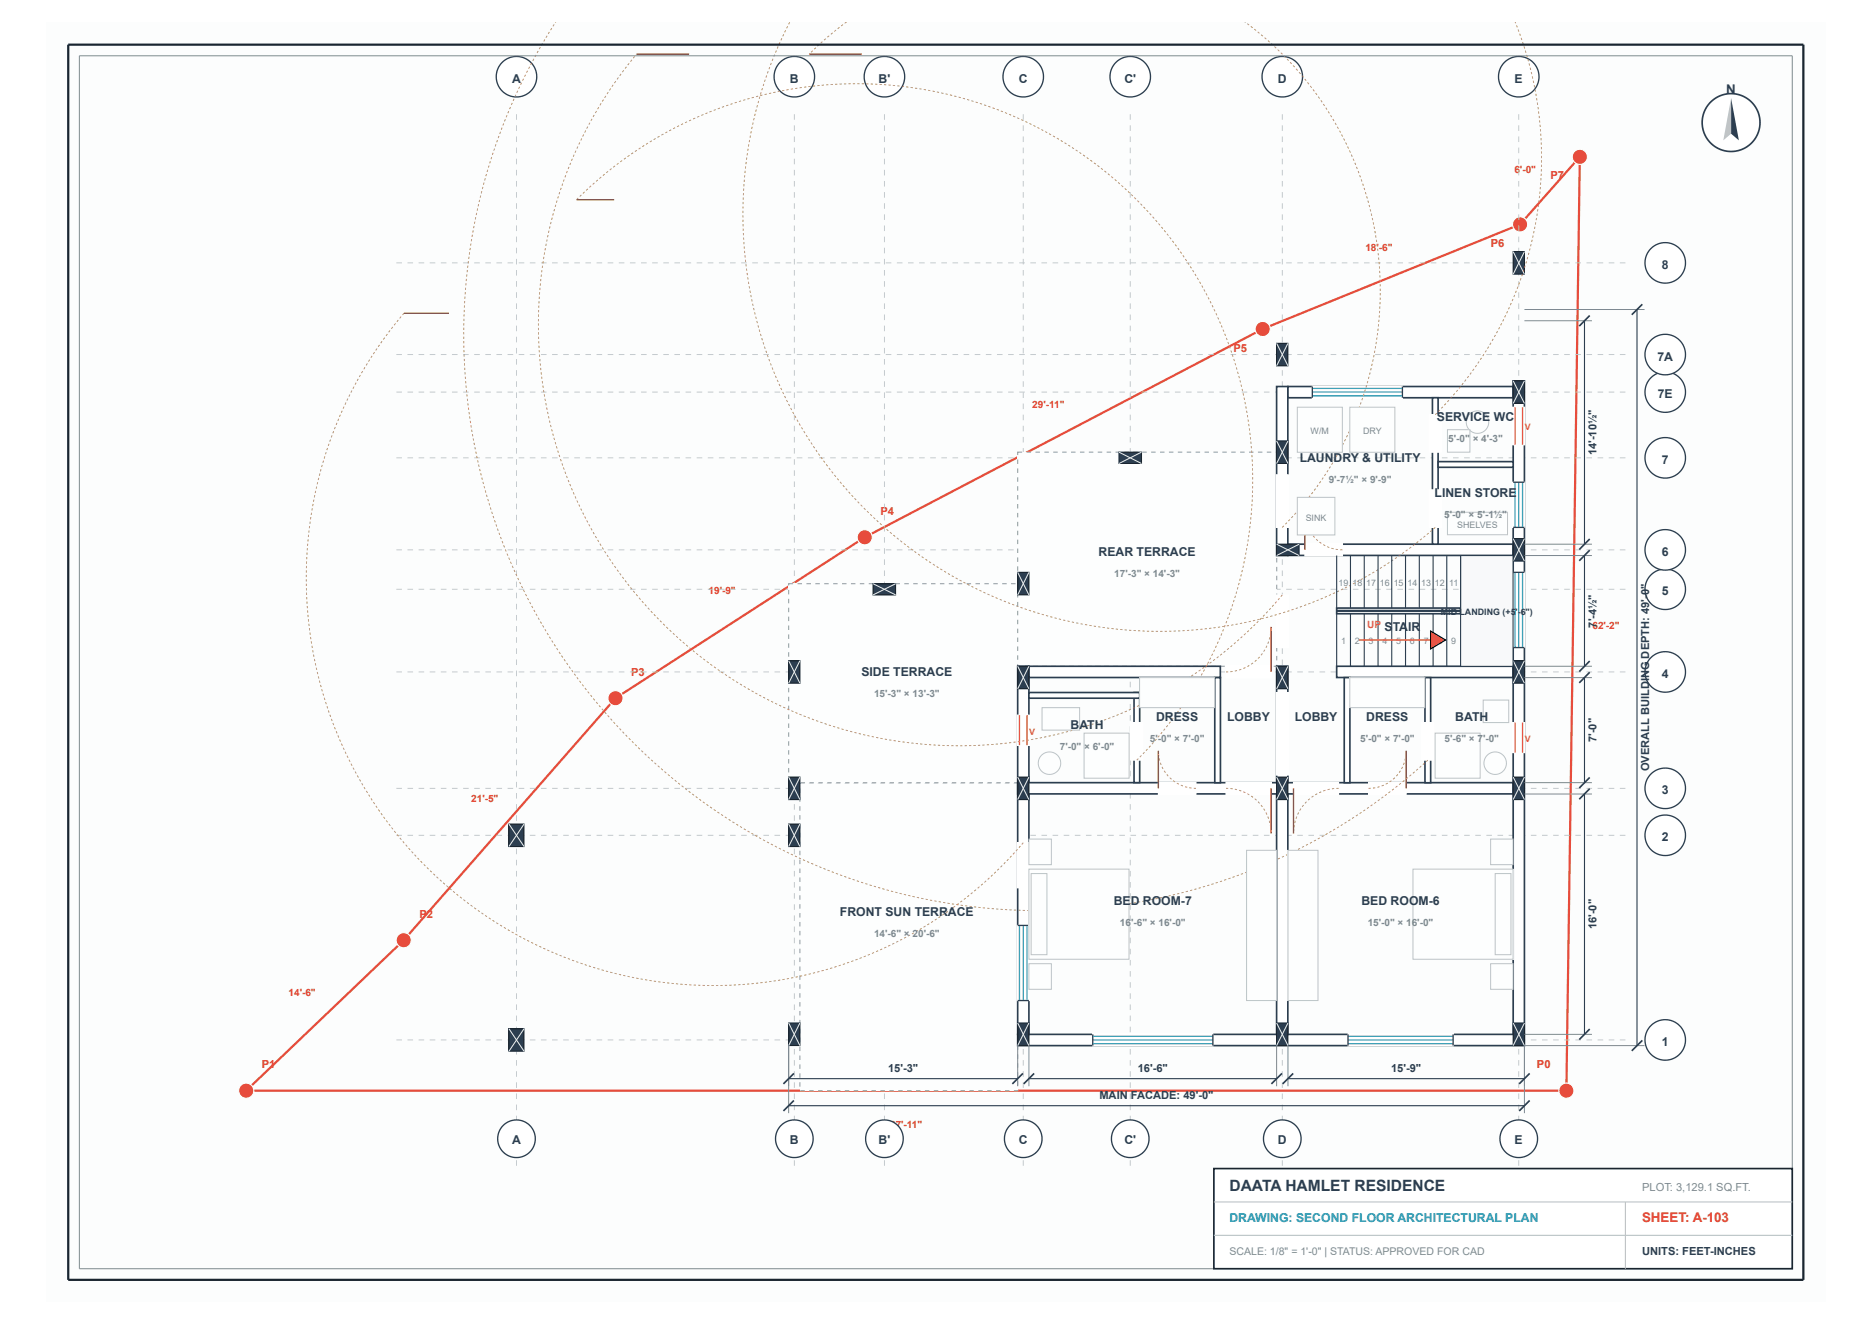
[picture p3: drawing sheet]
<svg xmlns="http://www.w3.org/2000/svg" width="420mm" height="297mm" viewBox="0 0 420 297" stroke-linecap="round" stroke-linejoin="round" font-family="sans-serif">
<defs><g id="words">
<text font-size="3.5" fill="#2c3e50" x="275.8" y="267.1">DAATA HAMLET RESIDENCE</text>
<text font-size="3" fill="#2c3e50" x="387.3" y="21">N</text>
<text font-size="3" fill="#c0392b" x="368.4" y="274.1">SHEET: A-103</text>
<g font-size="2.7" fill="#2c3e50">
<text x="114.9" y="18.6">A</text>
<text x="177.2" y="18.6">B</text>
<text x="197.1" y="18.6">B'</text>
<text x="228.6" y="18.6">C</text>
<text x="252.2" y="18.6">C'</text>
<text x="286.7" y="18.6">D</text>
<text x="339.8" y="18.6">E</text>
<text x="372.8" y="60.3">8</text>
<text x="371.8" y="80.9">7A</text>
<text x="371.9" y="89.3">7E</text>
<text x="322.4" y="94.4">SERVICE WC</text>
<text x="291.6" y="103.6">LAUNDRY &amp; UTILITY</text>
<text x="372.8" y="104.1">7</text>
<text x="321.8" y="111.4">L</text>
<text x="323.5" y="111.4">INEN STORE</text>
<text x="246.5" y="124.7">REAR TERRACE</text>
<text x="372.8" y="124.7">6</text>
<text x="372.8" y="133.5">5</text>
<text x="310.6" y="141.5">S</text>
<text x="312.4" y="141.5">TA</text>
<text x="315.9" y="141.5">IR</text>
<text x="193.2" y="151.7">SIDE TERRACE</text>
<text x="372.8" y="152.1">4</text>
<text x="259.4" y="161.8">DRESS</text>
<text x="275.3" y="161.8">LOBBY</text>
<text x="290.5" y="161.8">LOBBY</text>
<text x="306.5" y="161.8">DRESS</text>
<text x="326.5" y="161.8">BATH</text>
<text x="240.2" y="163.4">BATH</text>
<text x="372.8" y="178.2">3</text>
<text x="372.8" y="188.7">2</text>
<text x="249.9" y="203.1">BE</text>
<text x="253.7" y="203.1">D ROOM-7</text>
<text x="305.4" y="203.1">BED ROOM-6</text>
<text x="188.4" y="205.6">FRONT SUN TERRACE</text>
<text x="372.8" y="234.6">1</text>
<text x="114.9" y="256.6">A</text>
<text x="177.2" y="256.6">B</text>
<text x="197.1" y="256.6">B'</text>
<text x="228.6" y="256.6">C</text>
<text x="252.2" y="256.6">C'</text>
<text x="286.7" y="256.6">D</text>
<text x="339.8" y="256.6">E</text>
</g>
<text font-size="2.7" fill="#16a085" x="275.8" y="274.1">DRAWING: SECOND FLOOR ARCHITECTURAL PLAN</text>
<g font-size="2.5" fill="#c0392b">
<text x="347.8" y="40.2">P7</text>
<text x="334.5" y="55.4">P6</text>
<text x="276.7" y="78.9">P5</text>
<text x="197.5" y="115.5">P4</text>
<text x="141.6" y="151.6">P3</text>
<text x="94.1" y="205.9">P2</text>
<text x="58.7" y="239.6">P1</text>
<text x="344.8" y="239.6">P0</text>
</g>
<g font-size="2.5" fill="#2c3e50">
<text x="358.2" y="102.1" transform="rotate(-90 358.2 102.1)">14'-10½&quot;</text>
<text x="358.2" y="140.8" transform="rotate(-90 358.2 140.8)">7'-4½&quot;</text>
<text x="358.2" y="166.5" transform="rotate(-90 358.2 166.5)">7'-0&quot;</text>
<text x="369.9" y="173.1" transform="rotate(-90 369.9 173.1)">OVERALL BUILDING DEPTH: 49'-0&quot;</text>
<text x="358.2" y="208.5" transform="rotate(-90 358.2 208.5)">16'-0&quot;</text>
<text x="199.2" y="240.5">15'-3&quot;</text>
<text x="255.2" y="240.5">16'-6&quot;</text>
<text x="312.1" y="240.5">15'-9&quot;</text>
<text x="246.6" y="246.5">MAIN FACADE: 49'-0&quot;</text>
<text x="368.4" y="281.6">UNITS: FEET-INCHES</text>
</g>
<text font-size="2.5" fill="#7f8c8d" x="368.4" y="267.1">PLOT: 3,129.1 SQ.FT.</text>
<text font-size="2.4" fill="#7f8c8d" x="275.8" y="281.6">SCALE: 1/8&quot; = 1'-0&quot; | STATUS: APPROVED FOR CAD</text>
<g font-size="2.2" fill="#c0392b">
<text x="339.8" y="38.8">6'-0&quot;</text>
<text x="306.3" y="56.2">18'-6&quot;</text>
<text x="231.6" y="91.6">29'-11&quot;</text>
<text x="159" y="133.4">19'-9&quot;</text>
<text x="357.3" y="141">62'-2&quot;</text>
<text x="105.7" y="179.9">21'-5&quot;</text>
<text x="64.7" y="223.5">14'-6&quot;</text>
<text x="199.7" y="253.1">87'-11&quot;</text>
</g>
<g font-size="2.2" fill="#7f8c8d">
<text x="324.9" y="99.1">5'-0&quot;</text>
<text x="330.4" y="99.1">× 4'-3&quot;</text>
<text x="298.1" y="108.3">9'-7½&quot; × 9'-9&quot;</text>
<text x="324" y="116.1">5</text>
<text x="325.2" y="116.1">'-0&quot; × 5'-1½&quot;</text>
<text x="250" y="129.4">17'-3&quot; × 14'-3&quot;</text>
<text x="196.1" y="156.4">15'-3&quot; × 13'-3&quot;</text>
<text x="258" y="166.5">5'-0&quot; × 7'-0&quot;</text>
<text x="305.1" y="166.5">5'-0&quot; × 7'-0&quot;</text>
<text x="324.1" y="166.5">5'-6&quot; × 7</text>
<text x="332.7" y="166.5">'-0&quot;</text>
<text x="237.8" y="168.2">7'-0&quot;</text>
<text x="243.2" y="168.2">× 6'-0&quot;</text>
<text x="251.3" y="207.8">16</text>
<text x="253.8" y="207.8">'-6&quot; × 16'-0&quot;</text>
<text x="306.8" y="207.8">15'-0&quot; × 16'-0&quot;</text>
<text x="196.1" y="210.3">14'-6&quot; × 20'-6&quot;</text>
</g>
<text font-size="2.2" fill="#e67e22" x="306.8" y="140.9">UP</text>
<g font-size="2" fill="#7f8c8d">
<text x="294" y="97.4">W/M</text>
<text x="305.8" y="97.4">DRY</text>
<text x="292.9" y="116.8">SINK</text>
<text x="326.9" y="118.5">SHELVES</text>
<text x="300.3" y="131.5">19</text>
<text x="303.4" y="131.5">18</text>
<text x="306.5" y="131.5">17</text>
<text x="309.6" y="131.5">16</text>
<text x="312.7" y="131.5">15</text>
<text x="315.8" y="131.5">14</text>
<text x="318.9" y="131.5">13</text>
<text x="321.9" y="131.5">12</text>
<text x="325.1" y="131.5">11</text>
<text x="300.9" y="144.6">1</text>
<text x="304" y="144.6">2</text>
<text x="307.1" y="144.6">3</text>
<text x="310.2" y="144.6">4</text>
<text x="313.2" y="144.6">5</text>
<text x="316.3" y="144.6">6</text>
<text x="319.4" y="144.6">7</text>
<text x="322.5" y="144.6">8</text>
<text x="325.6" y="144.6">9</text>
</g>
<g font-size="2" fill="#e67e22">
<text x="342.1" y="96.6">V</text>
<text x="230.9" y="164.8">V</text>
<text x="342.1" y="166.5">V</text>
</g>
<g font-size="2" fill="#2c3e50">
<text x="323.2" y="138.1">M</text>
<text x="324.9" y="138.1">ID LANDING (+5</text>
<text x="340" y="138.1">'</text>
<text x="340.5" y="138.1">-</text>
<text x="341.2" y="138.1">6</text>
<text x="342.3" y="138.1">&quot;)</text>
</g>
</g></defs>
<path d="M10.3 5h399.3v287.1h-399.3z" fill="#fcfdfd"/>
<path d="M138.1 156.6l55.9-36.1 89.3-46.7 57.7-23.5 13.4-15.1-3 209.5h-296.2l35.4-33.8z" fill="none" stroke="#e74c3c" stroke-width=".5"/>
<circle cx="55.2" cy="244.7" r="1.7" fill="#e74c3c"/>
<circle cx="55.2" cy="244.7" r="1.7" fill="none" stroke="#fff" stroke-width=".25"/>
<circle cx="90.6" cy="210.9" r="1.7" fill="#e74c3c"/>
<circle cx="90.6" cy="210.9" r="1.7" fill="none" stroke="#fff" stroke-width=".25"/>
<circle cx="138.1" cy="156.6" r="1.7" fill="#e74c3c"/>
<circle cx="138.1" cy="156.6" r="1.7" fill="none" stroke="#fff" stroke-width=".25"/>
<circle cx="194" cy="120.5" r="1.7" fill="#e74c3c"/>
<circle cx="194" cy="120.5" r="1.7" fill="none" stroke="#fff" stroke-width=".25"/>
<circle cx="283.3" cy="73.8" r="1.7" fill="#e74c3c"/>
<circle cx="283.3" cy="73.8" r="1.7" fill="none" stroke="#fff" stroke-width=".25"/>
<circle cx="341" cy="50.3" r="1.7" fill="#e74c3c"/>
<circle cx="341" cy="50.3" r="1.7" fill="none" stroke="#fff" stroke-width=".25"/>
<circle cx="354.4" cy="35.2" r="1.7" fill="#e74c3c"/>
<circle cx="354.4" cy="35.2" r="1.7" fill="none" stroke="#fff" stroke-width=".25"/>
<circle cx="351.4" cy="244.7" r="1.7" fill="#e74c3c"/>
<circle cx="351.4" cy="244.7" r="1.7" fill="none" stroke="#fff" stroke-width=".25"/>
<path d="M115.8 260.3h.2v1.2h-.2zM115.8 257.8h.2v1.2h-.2zM115.8 255.3h.2v1.2h-.2zM115.8 252.8h.2v1.2h-.2zM115.8 250.3h.2v1.2h-.2zM115.8 247.8h.2v1.2h-.2zM115.8 245.3h.2v1.2h-.2zM115.8 242.8h.2v1.2h-.2zM115.8 240.3h.2v1.3h-.2zM115.8 237.8h.2v1.3h-.2zM115.8 235.3h.2v1.3h-.2zM115.8 232.8h.2v1.3h-.2zM115.8 230.3h.2v1.3h-.2zM115.8 227.8h.2v1.3h-.2zM115.8 225.3h.2v1.3h-.2zM115.8 222.8h.2v1.3h-.2zM115.8 220.3h.2v1.3h-.2zM115.8 217.8h.2v1.3h-.2zM115.8 215.3h.2v1.3h-.2zM115.8 212.8h.2v1.3h-.2zM115.8 210.3h.2v1.3h-.2zM115.8 207.9h.2v1.2h-.2zM115.8 205.4h.2v1.2h-.2zM115.8 202.9h.2v1.2h-.2zM115.8 200.4h.2v1.2h-.2zM115.8 197.9h.2v1.2h-.2zM115.8 195.4h.2v1.2h-.2zM115.8 192.9h.2v1.2h-.2zM115.8 190.4h.2v1.2h-.2zM115.8 187.9h.2v1.2h-.2zM115.8 185.4h.2v1.2h-.2zM115.8 182.9h.2v1.2h-.2zM115.8 180.4h.2v1.2h-.2zM115.8 177.9h.2v1.2h-.2zM115.8 175.4h.2v1.2h-.2zM115.8 172.9h.2v1.3h-.2zM115.8 170.4h.2v1.3h-.2zM115.8 167.9h.2v1.3h-.2zM115.8 165.4h.2v1.3h-.2zM115.8 162.9h.2v1.3h-.2zM115.8 160.4h.2v1.3h-.2zM115.8 157.9h.2v1.3h-.2zM115.8 155.4h.2v1.3h-.2zM115.8 152.9h.2v1.3h-.2zM115.8 150.4h.2v1.3h-.2zM115.8 147.9h.2v1.3h-.2zM115.8 145.4h.2v1.3h-.2zM115.8 142.9h.2v1.3h-.2zM115.8 140.5h.2v1.2h-.2zM115.8 138h.2v1.2h-.2zM115.8 135.5h.2v1.2h-.2zM115.8 133h.2v1.2h-.2zM115.8 130.5h.2v1.2h-.2zM115.8 128h.2v1.2h-.2zM115.8 125.5h.2v1.2h-.2zM115.8 123h.2v1.2h-.2zM115.8 120.5h.2v1.2h-.2zM115.8 118h.2v1.2h-.2zM115.8 115.5h.2v1.2h-.2zM115.8 113h.2v1.2h-.2zM115.8 110.5h.2v1.2h-.2zM115.8 108h.2v1.2h-.2zM115.8 105.5h.2v1.3h-.2zM115.8 103h.2v1.3h-.2zM115.8 100.5h.2v1.3h-.2zM115.8 98h.2v1.3h-.2zM115.8 95.5h.2v1.3h-.2zM115.8 93h.2v1.3h-.2zM115.8 90.5h.2v1.3h-.2zM115.8 88h.2v1.3h-.2zM115.8 85.5h.2v1.3h-.2zM115.8 83h.2v1.3h-.2zM115.8 80.5h.2v1.3h-.2zM115.8 78h.2v1.3h-.2zM115.8 75.5h.2v1.3h-.2zM115.8 73.1h.2v1.2h-.2zM115.8 70.6h.2v1.2h-.2zM115.8 68.1h.2v1.2h-.2zM115.8 65.6h.2v1.2h-.2zM115.8 63.1h.2v1.2h-.2zM115.8 60.6h.2v1.2h-.2zM115.8 58.1h.2v1.2h-.2zM115.8 55.6h.2v1.2h-.2zM115.8 53.1h.2v1.2h-.2zM115.8 50.6h.2v1.2h-.2zM115.8 48.1h.2v1.2h-.2zM115.8 45.6h.2v1.2h-.2zM115.8 43.1h.2v1.2h-.2zM115.8 40.6h.2v1.2h-.2zM115.8 38.1h.2v1.3h-.2zM115.8 35.6h.2v1.3h-.2zM115.8 33.1h.2v1.3h-.2zM115.8 30.6h.2v1.3h-.2zM115.8 28.1h.2v1.3h-.2zM115.8 25.6h.2v1.3h-.2z" fill="#bdc3c7"/>
<circle cx="115.9" cy="255.5" r="4.2" fill="#fff"/>
<circle cx="115.9" cy="255.5" r="4.2" fill="none" stroke="#2c3e50" stroke-width=".3"/>
<circle cx="115.9" cy="17.2" r="4.5" fill="#fff"/>
<circle cx="115.9" cy="17.2" r="4.5" fill="none" stroke="#2c3e50" stroke-width=".3"/>
<path d="M178.1 260.3h.2v1.2h-.2zM178.1 257.8h.2v1.2h-.2zM178.1 255.3h.2v1.2h-.2zM178.1 252.8h.2v1.2h-.2zM178.1 250.3h.2v1.2h-.2zM178.1 247.8h.2v1.2h-.2zM178.1 245.3h.2v1.2h-.2zM178.1 242.8h.2v1.2h-.2zM178.1 240.3h.2v1.3h-.2zM178.1 237.8h.2v1.3h-.2zM178.1 235.3h.2v1.3h-.2zM178.1 232.8h.2v1.3h-.2zM178.1 230.3h.2v1.3h-.2zM178.1 227.8h.2v1.3h-.2zM178.1 225.3h.2v1.3h-.2zM178.1 222.8h.2v1.3h-.2zM178.1 220.3h.2v1.3h-.2zM178.1 217.8h.2v1.3h-.2zM178.1 215.3h.2v1.3h-.2zM178.1 212.8h.2v1.3h-.2zM178.1 210.3h.2v1.3h-.2zM178.1 207.9h.2v1.2h-.2zM178.1 205.4h.2v1.2h-.2zM178.1 202.9h.2v1.2h-.2zM178.1 200.4h.2v1.2h-.2zM178.1 197.9h.2v1.2h-.2zM178.1 195.4h.2v1.2h-.2zM178.1 192.9h.2v1.2h-.2zM178.1 190.4h.2v1.2h-.2zM178.1 187.9h.2v1.2h-.2zM178.1 185.4h.2v1.2h-.2zM178.1 182.9h.2v1.2h-.2zM178.1 180.4h.2v1.2h-.2zM178.1 177.9h.2v1.2h-.2zM178.1 175.4h.2v1.2h-.2zM178.1 172.9h.2v1.3h-.2zM178.1 170.4h.2v1.3h-.2zM178.1 167.9h.2v1.3h-.2zM178.1 165.4h.2v1.3h-.2zM178.1 162.9h.2v1.3h-.2zM178.1 160.4h.2v1.3h-.2zM178.1 157.9h.2v1.3h-.2zM178.1 155.4h.2v1.3h-.2zM178.1 152.9h.2v1.3h-.2zM178.1 150.4h.2v1.3h-.2zM178.1 147.9h.2v1.3h-.2zM178.1 145.4h.2v1.3h-.2zM178.1 142.9h.2v1.3h-.2zM178.1 140.5h.2v1.2h-.2zM178.1 138h.2v1.2h-.2zM178.1 135.5h.2v1.2h-.2zM178.1 133h.2v1.2h-.2zM178.1 130.5h.2v1.2h-.2zM178.1 128h.2v1.2h-.2zM178.1 125.5h.2v1.2h-.2zM178.1 123h.2v1.2h-.2zM178.1 120.5h.2v1.2h-.2zM178.1 118h.2v1.2h-.2zM178.1 115.5h.2v1.2h-.2zM178.1 113h.2v1.2h-.2zM178.1 110.5h.2v1.2h-.2zM178.1 108h.2v1.2h-.2zM178.1 105.5h.2v1.3h-.2zM178.1 103h.2v1.3h-.2zM178.1 100.5h.2v1.3h-.2zM178.1 98h.2v1.3h-.2zM178.1 95.5h.2v1.3h-.2zM178.1 93h.2v1.3h-.2zM178.1 90.5h.2v1.3h-.2zM178.1 88h.2v1.3h-.2zM178.1 85.5h.2v1.3h-.2zM178.1 83h.2v1.3h-.2zM178.1 80.5h.2v1.3h-.2zM178.1 78h.2v1.3h-.2zM178.1 75.5h.2v1.3h-.2zM178.1 73.1h.2v1.2h-.2zM178.1 70.6h.2v1.2h-.2zM178.1 68.1h.2v1.2h-.2zM178.1 65.6h.2v1.2h-.2zM178.1 63.1h.2v1.2h-.2zM178.1 60.6h.2v1.2h-.2zM178.1 58.1h.2v1.2h-.2zM178.1 55.6h.2v1.2h-.2zM178.1 53.1h.2v1.2h-.2zM178.1 50.6h.2v1.2h-.2zM178.1 48.1h.2v1.2h-.2zM178.1 45.6h.2v1.2h-.2zM178.1 43.1h.2v1.2h-.2zM178.1 40.6h.2v1.2h-.2zM178.1 38.1h.2v1.3h-.2zM178.1 35.6h.2v1.3h-.2zM178.1 33.1h.2v1.3h-.2zM178.1 30.6h.2v1.3h-.2zM178.1 28.1h.2v1.3h-.2zM178.1 25.6h.2v1.3h-.2z" fill="#bdc3c7"/>
<circle cx="178.2" cy="255.5" r="4.2" fill="#fff"/>
<circle cx="178.2" cy="255.5" r="4.2" fill="none" stroke="#2c3e50" stroke-width=".3"/>
<circle cx="178.2" cy="17.2" r="4.5" fill="#fff"/>
<circle cx="178.2" cy="17.2" r="4.5" fill="none" stroke="#2c3e50" stroke-width=".3"/>
<path d="M198.3 260.3h.2v1.2h-.2zM198.3 257.8h.2v1.2h-.2zM198.3 255.3h.2v1.2h-.2zM198.3 252.8h.2v1.2h-.2zM198.3 250.3h.2v1.2h-.2zM198.3 247.8h.2v1.2h-.2zM198.3 245.3h.2v1.2h-.2zM198.3 242.8h.2v1.2h-.2zM198.3 240.3h.2v1.3h-.2zM198.3 237.8h.2v1.3h-.2zM198.3 235.3h.2v1.3h-.2zM198.3 232.8h.2v1.3h-.2zM198.3 230.3h.2v1.3h-.2zM198.3 227.8h.2v1.3h-.2zM198.3 225.3h.2v1.3h-.2zM198.3 222.8h.2v1.3h-.2zM198.3 220.3h.2v1.3h-.2zM198.3 217.8h.2v1.3h-.2zM198.3 215.3h.2v1.3h-.2zM198.3 212.8h.2v1.3h-.2zM198.3 210.3h.2v1.3h-.2zM198.3 207.9h.2v1.2h-.2zM198.3 205.4h.2v1.2h-.2zM198.3 202.9h.2v1.2h-.2zM198.3 200.4h.2v1.2h-.2zM198.3 197.9h.2v1.2h-.2zM198.3 195.4h.2v1.2h-.2zM198.3 192.9h.2v1.2h-.2zM198.3 190.4h.2v1.2h-.2zM198.3 187.9h.2v1.2h-.2zM198.3 185.4h.2v1.2h-.2zM198.3 182.9h.2v1.2h-.2zM198.3 180.4h.2v1.2h-.2zM198.3 177.9h.2v1.2h-.2zM198.3 175.4h.2v1.2h-.2zM198.3 172.9h.2v1.3h-.2zM198.3 170.4h.2v1.3h-.2zM198.3 167.9h.2v1.3h-.2zM198.3 165.4h.2v1.3h-.2zM198.3 162.9h.2v1.3h-.2zM198.3 160.4h.2v1.3h-.2zM198.3 157.9h.2v1.3h-.2zM198.3 155.4h.2v1.3h-.2zM198.3 152.9h.2v1.3h-.2zM198.3 150.4h.2v1.3h-.2zM198.3 147.9h.2v1.3h-.2zM198.3 145.4h.2v1.3h-.2zM198.3 142.9h.2v1.3h-.2zM198.3 140.5h.2v1.2h-.2zM198.3 138h.2v1.2h-.2zM198.3 135.5h.2v1.2h-.2zM198.3 133h.2v1.2h-.2zM198.3 130.5h.2v1.2h-.2zM198.3 128h.2v1.2h-.2zM198.3 125.5h.2v1.2h-.2zM198.3 123h.2v1.2h-.2zM198.3 120.5h.2v1.2h-.2zM198.3 118h.2v1.2h-.2zM198.3 115.5h.2v1.2h-.2zM198.3 113h.2v1.2h-.2zM198.3 110.5h.2v1.2h-.2zM198.3 108h.2v1.2h-.2zM198.3 105.5h.2v1.3h-.2zM198.3 103h.2v1.3h-.2zM198.3 100.5h.2v1.3h-.2zM198.3 98h.2v1.3h-.2zM198.3 95.5h.2v1.3h-.2zM198.3 93h.2v1.3h-.2zM198.3 90.5h.2v1.3h-.2zM198.3 88h.2v1.3h-.2zM198.3 85.5h.2v1.3h-.2zM198.3 83h.2v1.3h-.2zM198.3 80.5h.2v1.3h-.2zM198.3 78h.2v1.3h-.2zM198.3 75.5h.2v1.3h-.2zM198.3 73.1h.2v1.2h-.2zM198.3 70.6h.2v1.2h-.2zM198.3 68.1h.2v1.2h-.2zM198.3 65.6h.2v1.2h-.2zM198.3 63.1h.2v1.2h-.2zM198.3 60.6h.2v1.2h-.2zM198.3 58.1h.2v1.2h-.2zM198.3 55.6h.2v1.2h-.2zM198.3 53.1h.2v1.2h-.2zM198.3 50.6h.2v1.2h-.2zM198.3 48.1h.2v1.2h-.2zM198.3 45.6h.2v1.2h-.2zM198.3 43.1h.2v1.2h-.2zM198.3 40.6h.2v1.2h-.2zM198.3 38.1h.2v1.3h-.2zM198.3 35.6h.2v1.3h-.2zM198.3 33.1h.2v1.3h-.2zM198.3 30.6h.2v1.3h-.2zM198.3 28.1h.2v1.3h-.2zM198.3 25.6h.2v1.3h-.2z" fill="#bdc3c7"/>
<circle cx="198.4" cy="255.5" r="4.2" fill="#fff"/>
<circle cx="198.4" cy="255.5" r="4.2" fill="none" stroke="#2c3e50" stroke-width=".3"/>
<circle cx="198.4" cy="17.2" r="4.5" fill="#fff"/>
<circle cx="198.4" cy="17.2" r="4.5" fill="none" stroke="#2c3e50" stroke-width=".3"/>
<path d="M229.5 260.3h.2v1.2h-.2zM229.5 257.8h.2v1.2h-.2zM229.5 255.3h.2v1.2h-.2zM229.5 252.8h.2v1.2h-.2zM229.5 250.3h.2v1.2h-.2zM229.5 247.8h.2v1.2h-.2zM229.5 245.3h.2v1.2h-.2zM229.5 242.8h.2v1.2h-.2zM229.5 240.3h.2v1.3h-.2zM229.5 237.8h.2v1.3h-.2zM229.5 235.3h.2v1.3h-.2zM229.5 232.8h.2v1.3h-.2zM229.5 230.3h.2v1.3h-.2zM229.5 227.8h.2v1.3h-.2zM229.5 225.3h.2v1.3h-.2zM229.5 222.8h.2v1.3h-.2zM229.5 220.3h.2v1.3h-.2zM229.5 217.8h.2v1.3h-.2zM229.5 215.3h.2v1.3h-.2zM229.5 212.8h.2v1.3h-.2zM229.5 210.3h.2v1.3h-.2zM229.5 207.9h.2v1.2h-.2zM229.5 205.4h.2v1.2h-.2zM229.5 202.9h.2v1.2h-.2zM229.5 200.4h.2v1.2h-.2zM229.5 197.9h.2v1.2h-.2zM229.5 195.4h.2v1.2h-.2zM229.5 192.9h.2v1.2h-.2zM229.5 190.4h.2v1.2h-.2zM229.5 187.9h.2v1.2h-.2zM229.5 185.4h.2v1.2h-.2zM229.5 182.9h.2v1.2h-.2zM229.5 180.4h.2v1.2h-.2zM229.5 177.9h.2v1.2h-.2zM229.5 175.4h.2v1.2h-.2zM229.5 172.9h.2v1.3h-.2zM229.5 170.4h.2v1.3h-.2zM229.5 167.9h.2v1.3h-.2zM229.5 165.4h.2v1.3h-.2zM229.5 162.9h.2v1.3h-.2zM229.5 160.4h.2v1.3h-.2zM229.5 157.9h.2v1.3h-.2zM229.5 155.4h.2v1.3h-.2zM229.5 152.9h.2v1.3h-.2zM229.5 150.4h.2v1.3h-.2zM229.5 147.9h.2v1.3h-.2zM229.5 145.4h.2v1.3h-.2zM229.5 142.9h.2v1.3h-.2zM229.5 140.5h.2v1.2h-.2zM229.5 138h.2v1.2h-.2zM229.5 135.5h.2v1.2h-.2zM229.5 133h.2v1.2h-.2zM229.5 130.5h.2v1.2h-.2zM229.5 128h.2v1.2h-.2zM229.5 125.5h.2v1.2h-.2zM229.5 123h.2v1.2h-.2zM229.5 120.5h.2v1.2h-.2zM229.5 118h.2v1.2h-.2zM229.5 115.5h.2v1.2h-.2zM229.5 113h.2v1.2h-.2zM229.5 110.5h.2v1.2h-.2zM229.5 108h.2v1.2h-.2zM229.5 105.5h.2v1.3h-.2zM229.5 103h.2v1.3h-.2zM229.5 100.5h.2v1.3h-.2zM229.5 98h.2v1.3h-.2zM229.5 95.5h.2v1.3h-.2zM229.5 93h.2v1.3h-.2zM229.5 90.5h.2v1.3h-.2zM229.5 88h.2v1.3h-.2zM229.5 85.5h.2v1.3h-.2zM229.5 83h.2v1.3h-.2zM229.5 80.5h.2v1.3h-.2zM229.5 78h.2v1.3h-.2zM229.5 75.5h.2v1.3h-.2zM229.5 73.1h.2v1.2h-.2zM229.5 70.6h.2v1.2h-.2zM229.5 68.1h.2v1.2h-.2zM229.5 65.6h.2v1.2h-.2zM229.5 63.1h.2v1.2h-.2zM229.5 60.6h.2v1.2h-.2zM229.5 58.1h.2v1.2h-.2zM229.5 55.6h.2v1.2h-.2zM229.5 53.1h.2v1.2h-.2zM229.5 50.6h.2v1.2h-.2zM229.5 48.1h.2v1.2h-.2zM229.5 45.6h.2v1.2h-.2zM229.5 43.1h.2v1.2h-.2zM229.5 40.6h.2v1.2h-.2zM229.5 38.1h.2v1.3h-.2zM229.5 35.6h.2v1.3h-.2zM229.5 33.1h.2v1.3h-.2zM229.5 30.6h.2v1.3h-.2zM229.5 28.1h.2v1.3h-.2zM229.5 25.6h.2v1.3h-.2z" fill="#bdc3c7"/>
<circle cx="229.6" cy="255.5" r="4.2" fill="#fff"/>
<circle cx="229.6" cy="255.5" r="4.2" fill="none" stroke="#2c3e50" stroke-width=".3"/>
<circle cx="229.6" cy="17.2" r="4.5" fill="#fff"/>
<circle cx="229.6" cy="17.2" r="4.5" fill="none" stroke="#2c3e50" stroke-width=".3"/>
<path d="M253.5 260.3h.2v1.2h-.2zM253.5 257.8h.2v1.2h-.2zM253.5 255.3h.2v1.2h-.2zM253.5 252.8h.2v1.2h-.2zM253.5 250.3h.2v1.2h-.2zM253.5 247.8h.2v1.2h-.2zM253.5 245.3h.2v1.2h-.2zM253.5 242.8h.2v1.2h-.2zM253.5 240.3h.2v1.3h-.2zM253.5 237.8h.2v1.3h-.2zM253.5 235.3h.2v1.3h-.2zM253.5 232.8h.2v1.3h-.2zM253.5 230.3h.2v1.3h-.2zM253.5 227.8h.2v1.3h-.2zM253.5 225.3h.2v1.3h-.2zM253.5 222.8h.2v1.3h-.2zM253.5 220.3h.2v1.3h-.2zM253.5 217.8h.2v1.3h-.2zM253.5 215.3h.2v1.3h-.2zM253.5 212.8h.2v1.3h-.2zM253.5 210.3h.2v1.3h-.2zM253.5 207.9h.2v1.2h-.2zM253.5 205.4h.2v1.2h-.2zM253.5 202.9h.2v1.2h-.2zM253.5 200.4h.2v1.2h-.2zM253.5 197.9h.2v1.2h-.2zM253.5 195.4h.2v1.2h-.2zM253.5 192.9h.2v1.2h-.2zM253.5 190.4h.2v1.2h-.2zM253.5 187.9h.2v1.2h-.2zM253.5 185.4h.2v1.2h-.2zM253.5 182.9h.2v1.2h-.2zM253.5 180.4h.2v1.2h-.2zM253.5 177.9h.2v1.2h-.2zM253.5 175.4h.2v1.2h-.2zM253.5 172.9h.2v1.3h-.2zM253.5 170.4h.2v1.3h-.2zM253.5 167.9h.2v1.3h-.2zM253.5 165.4h.2v1.3h-.2zM253.5 162.9h.2v1.3h-.2zM253.5 160.4h.2v1.3h-.2zM253.5 157.9h.2v1.3h-.2zM253.5 155.4h.2v1.3h-.2zM253.5 152.9h.2v1.3h-.2zM253.5 150.4h.2v1.3h-.2zM253.5 147.9h.2v1.3h-.2zM253.5 145.4h.2v1.3h-.2zM253.5 142.9h.2v1.3h-.2zM253.5 140.5h.2v1.2h-.2zM253.5 138h.2v1.2h-.2zM253.5 135.5h.2v1.2h-.2zM253.5 133h.2v1.2h-.2zM253.5 130.5h.2v1.2h-.2zM253.5 128h.2v1.2h-.2zM253.5 125.5h.2v1.2h-.2zM253.5 123h.2v1.2h-.2zM253.5 120.5h.2v1.2h-.2zM253.5 118h.2v1.2h-.2zM253.5 115.5h.2v1.2h-.2zM253.5 113h.2v1.2h-.2zM253.5 110.5h.2v1.2h-.2zM253.5 108h.2v1.2h-.2zM253.5 105.5h.2v1.3h-.2zM253.5 103h.2v1.3h-.2zM253.5 100.5h.2v1.3h-.2zM253.5 98h.2v1.3h-.2zM253.5 95.5h.2v1.3h-.2zM253.5 93h.2v1.3h-.2zM253.5 90.5h.2v1.3h-.2zM253.5 88h.2v1.3h-.2zM253.5 85.5h.2v1.3h-.2zM253.5 83h.2v1.3h-.2zM253.5 80.5h.2v1.3h-.2zM253.5 78h.2v1.3h-.2zM253.5 75.5h.2v1.3h-.2zM253.5 73.1h.2v1.2h-.2zM253.5 70.6h.2v1.2h-.2zM253.5 68.1h.2v1.2h-.2zM253.5 65.6h.2v1.2h-.2zM253.5 63.1h.2v1.2h-.2zM253.5 60.6h.2v1.2h-.2zM253.5 58.1h.2v1.2h-.2zM253.5 55.6h.2v1.2h-.2zM253.5 53.1h.2v1.2h-.2zM253.5 50.6h.2v1.2h-.2zM253.5 48.1h.2v1.2h-.2zM253.5 45.6h.2v1.2h-.2zM253.5 43.1h.2v1.2h-.2zM253.5 40.6h.2v1.2h-.2zM253.5 38.1h.2v1.3h-.2zM253.5 35.6h.2v1.3h-.2zM253.5 33.1h.2v1.3h-.2zM253.5 30.6h.2v1.3h-.2zM253.5 28.1h.2v1.3h-.2zM253.5 25.6h.2v1.3h-.2z" fill="#bdc3c7"/>
<circle cx="253.6" cy="255.5" r="4.2" fill="#fff"/>
<circle cx="253.6" cy="255.5" r="4.2" fill="none" stroke="#2c3e50" stroke-width=".3"/>
<circle cx="253.6" cy="17.2" r="4.5" fill="#fff"/>
<circle cx="253.6" cy="17.2" r="4.5" fill="none" stroke="#2c3e50" stroke-width=".3"/>
<path d="M287.6 260.3h.2v1.2h-.2zM287.6 257.8h.2v1.2h-.2zM287.6 255.3h.2v1.2h-.2zM287.6 252.8h.2v1.2h-.2zM287.6 250.3h.2v1.2h-.2zM287.6 247.8h.2v1.2h-.2zM287.6 245.3h.2v1.2h-.2zM287.6 242.8h.2v1.2h-.2zM287.6 240.3h.2v1.3h-.2zM287.6 237.8h.2v1.3h-.2zM287.6 235.3h.2v1.3h-.2zM287.6 232.8h.2v1.3h-.2zM287.6 230.3h.2v1.3h-.2zM287.6 227.8h.2v1.3h-.2zM287.6 225.3h.2v1.3h-.2zM287.6 222.8h.2v1.3h-.2zM287.6 220.3h.2v1.3h-.2zM287.6 217.8h.2v1.3h-.2zM287.6 215.3h.2v1.3h-.2zM287.6 212.8h.2v1.3h-.2zM287.6 210.3h.2v1.3h-.2zM287.6 207.9h.2v1.2h-.2zM287.6 205.4h.2v1.2h-.2zM287.6 202.9h.2v1.2h-.2zM287.6 200.4h.2v1.2h-.2zM287.6 197.9h.2v1.2h-.2zM287.6 195.4h.2v1.2h-.2zM287.6 192.9h.2v1.2h-.2zM287.6 190.4h.2v1.2h-.2zM287.6 187.9h.2v1.2h-.2zM287.6 185.4h.2v1.2h-.2zM287.6 182.9h.2v1.2h-.2zM287.6 180.4h.2v1.2h-.2zM287.6 177.9h.2v1.2h-.2zM287.6 175.4h.2v1.2h-.2zM287.6 172.9h.2v1.3h-.2zM287.6 170.4h.2v1.3h-.2zM287.6 167.9h.2v1.3h-.2zM287.6 165.4h.2v1.3h-.2zM287.6 162.9h.2v1.3h-.2zM287.6 160.4h.2v1.3h-.2zM287.6 157.9h.2v1.3h-.2zM287.6 155.4h.2v1.3h-.2zM287.6 152.9h.2v1.3h-.2zM287.6 150.4h.2v1.3h-.2zM287.6 147.9h.2v1.3h-.2zM287.6 145.4h.2v1.3h-.2zM287.6 142.9h.2v1.3h-.2zM287.6 140.5h.2v1.2h-.2zM287.6 138h.2v1.2h-.2zM287.6 135.5h.2v1.2h-.2zM287.6 133h.2v1.2h-.2zM287.6 130.5h.2v1.2h-.2zM287.6 128h.2v1.2h-.2zM287.6 125.5h.2v1.2h-.2zM287.6 123h.2v1.2h-.2zM287.6 120.5h.2v1.2h-.2zM287.6 118h.2v1.2h-.2zM287.6 115.5h.2v1.2h-.2zM287.6 113h.2v1.2h-.2zM287.6 110.5h.2v1.2h-.2zM287.6 108h.2v1.2h-.2zM287.6 105.5h.2v1.3h-.2zM287.6 103h.2v1.3h-.2zM287.6 100.5h.2v1.3h-.2zM287.6 98h.2v1.3h-.2zM287.6 95.5h.2v1.3h-.2zM287.6 93h.2v1.3h-.2zM287.6 90.5h.2v1.3h-.2zM287.6 88h.2v1.3h-.2zM287.6 85.5h.2v1.3h-.2zM287.6 83h.2v1.3h-.2zM287.6 80.5h.2v1.3h-.2zM287.6 78h.2v1.3h-.2zM287.6 75.5h.2v1.3h-.2zM287.6 73.1h.2v1.2h-.2zM287.6 70.6h.2v1.2h-.2zM287.6 68.1h.2v1.2h-.2zM287.6 65.6h.2v1.2h-.2zM287.6 63.1h.2v1.2h-.2zM287.6 60.6h.2v1.2h-.2zM287.6 58.1h.2v1.2h-.2zM287.6 55.6h.2v1.2h-.2zM287.6 53.1h.2v1.2h-.2zM287.6 50.6h.2v1.2h-.2zM287.6 48.1h.2v1.2h-.2zM287.6 45.6h.2v1.2h-.2zM287.6 43.1h.2v1.2h-.2zM287.6 40.6h.2v1.2h-.2zM287.6 38.1h.2v1.3h-.2zM287.6 35.6h.2v1.3h-.2zM287.6 33.1h.2v1.3h-.2zM287.6 30.6h.2v1.3h-.2zM287.6 28.1h.2v1.3h-.2zM287.6 25.6h.2v1.3h-.2z" fill="#bdc3c7"/>
<circle cx="287.7" cy="255.5" r="4.2" fill="#fff"/>
<circle cx="287.7" cy="255.5" r="4.2" fill="none" stroke="#2c3e50" stroke-width=".3"/>
<circle cx="287.7" cy="17.2" r="4.5" fill="#fff"/>
<circle cx="287.7" cy="17.2" r="4.5" fill="none" stroke="#2c3e50" stroke-width=".3"/>
<path d="M340.6 260.3h.2v1.2h-.2zM340.6 257.8h.2v1.2h-.2zM340.6 255.3h.2v1.2h-.2zM340.6 252.8h.2v1.2h-.2zM340.6 250.3h.2v1.2h-.2zM340.6 247.8h.2v1.2h-.2zM340.6 245.3h.2v1.2h-.2zM340.6 242.8h.2v1.2h-.2zM340.6 240.3h.2v1.3h-.2zM340.6 237.8h.2v1.3h-.2zM340.6 235.3h.2v1.3h-.2zM340.6 232.8h.2v1.3h-.2zM340.6 230.3h.2v1.3h-.2zM340.6 227.8h.2v1.3h-.2zM340.6 225.3h.2v1.3h-.2zM340.6 222.8h.2v1.3h-.2zM340.6 220.3h.2v1.3h-.2zM340.6 217.8h.2v1.3h-.2zM340.6 215.3h.2v1.3h-.2zM340.6 212.8h.2v1.3h-.2zM340.6 210.3h.2v1.3h-.2zM340.6 207.9h.2v1.2h-.2zM340.6 205.4h.2v1.2h-.2zM340.6 202.9h.2v1.2h-.2zM340.6 200.4h.2v1.2h-.2zM340.6 197.9h.2v1.2h-.2zM340.6 195.4h.2v1.2h-.2zM340.6 192.9h.2v1.2h-.2zM340.6 190.4h.2v1.2h-.2zM340.6 187.9h.2v1.2h-.2zM340.6 185.4h.2v1.2h-.2zM340.6 182.9h.2v1.2h-.2zM340.6 180.4h.2v1.2h-.2zM340.6 177.9h.2v1.2h-.2zM340.6 175.4h.2v1.2h-.2zM340.6 172.9h.2v1.3h-.2zM340.6 170.4h.2v1.3h-.2zM340.6 167.9h.2v1.3h-.2zM340.6 165.4h.2v1.3h-.2zM340.6 162.9h.2v1.3h-.2zM340.6 160.4h.2v1.3h-.2zM340.6 157.9h.2v1.3h-.2zM340.6 155.4h.2v1.3h-.2zM340.6 152.9h.2v1.3h-.2zM340.6 150.4h.2v1.3h-.2zM340.6 147.9h.2v1.3h-.2zM340.6 145.4h.2v1.3h-.2zM340.6 142.9h.2v1.3h-.2zM340.6 140.5h.2v1.2h-.2zM340.6 138h.2v1.2h-.2zM340.6 135.5h.2v1.2h-.2zM340.6 133h.2v1.2h-.2zM340.6 130.5h.2v1.2h-.2zM340.6 128h.2v1.2h-.2zM340.6 125.5h.2v1.2h-.2zM340.6 123h.2v1.2h-.2zM340.6 120.5h.2v1.2h-.2zM340.6 118h.2v1.2h-.2zM340.6 115.5h.2v1.2h-.2zM340.6 113h.2v1.2h-.2zM340.6 110.5h.2v1.2h-.2zM340.6 108h.2v1.2h-.2zM340.6 105.5h.2v1.3h-.2zM340.6 103h.2v1.3h-.2zM340.6 100.5h.2v1.3h-.2zM340.6 98h.2v1.3h-.2zM340.6 95.5h.2v1.3h-.2zM340.6 93h.2v1.3h-.2zM340.6 90.5h.2v1.3h-.2zM340.6 88h.2v1.3h-.2zM340.6 85.5h.2v1.3h-.2zM340.6 83h.2v1.3h-.2zM340.6 80.5h.2v1.3h-.2zM340.6 78h.2v1.3h-.2zM340.6 75.5h.2v1.3h-.2zM340.6 73.1h.2v1.2h-.2zM340.6 70.6h.2v1.2h-.2zM340.6 68.1h.2v1.2h-.2zM340.6 65.6h.2v1.2h-.2zM340.6 63.1h.2v1.2h-.2zM340.6 60.6h.2v1.2h-.2zM340.6 58.1h.2v1.2h-.2zM340.6 55.6h.2v1.2h-.2zM340.6 53.1h.2v1.2h-.2zM340.6 50.6h.2v1.2h-.2zM340.6 48.1h.2v1.2h-.2zM340.6 45.6h.2v1.2h-.2zM340.6 43.1h.2v1.2h-.2zM340.6 40.6h.2v1.2h-.2zM340.6 38.1h.2v1.3h-.2zM340.6 35.6h.2v1.3h-.2zM340.6 33.1h.2v1.3h-.2zM340.6 30.6h.2v1.3h-.2zM340.6 28.1h.2v1.3h-.2zM340.6 25.6h.2v1.3h-.2z" fill="#bdc3c7"/>
<circle cx="340.7" cy="255.5" r="4.2" fill="#fff"/>
<circle cx="340.7" cy="255.5" r="4.2" fill="none" stroke="#2c3e50" stroke-width=".3"/>
<circle cx="340.7" cy="17.2" r="4.5" fill="#fff"/>
<circle cx="340.7" cy="17.2" r="4.5" fill="none" stroke="#2c3e50" stroke-width=".3"/>
<path d="M88.9 233.2h1.3v.2h-1.3zM91.4 233.2h1.3v.2h-1.3zM93.9 233.2h1.3v.2h-1.3zM96.4 233.2h1.3v.2h-1.3zM98.9 233.2h1.3v.2h-1.3zM101.4 233.2h1.2v.2h-1.2zM103.9 233.2h1.2v.2h-1.2zM106.4 233.2h1.2v.2h-1.2zM108.9 233.2h1.2v.2h-1.2zM111.4 233.2h1.2v.2h-1.2zM113.9 233.2h1.2v.2h-1.2zM116.4 233.2h1.2v.2h-1.2zM118.9 233.2h1.2v.2h-1.2zM121.4 233.2h1.2v.2h-1.2zM123.9 233.2h1.2v.2h-1.2zM126.4 233.2h1.2v.2h-1.2zM128.8 233.2h1.3v.2h-1.3zM131.3 233.2h1.3v.2h-1.3zM133.8 233.2h1.3v.2h-1.3zM136.3 233.2h1.3v.2h-1.3zM138.8 233.2h1.3v.2h-1.3zM141.3 233.2h1.3v.2h-1.3zM143.8 233.2h1.3v.2h-1.3zM146.3 233.2h1.3v.2h-1.3zM148.8 233.2h1.3v.2h-1.3zM151.3 233.2h1.3v.2h-1.3zM153.8 233.2h1.2v.2h-1.2zM156.3 233.2h1.2v.2h-1.2zM158.8 233.2h1.2v.2h-1.2zM161.3 233.2h1.2v.2h-1.2zM163.8 233.2h1.2v.2h-1.2zM166.3 233.2h1.2v.2h-1.2zM168.8 233.2h1.2v.2h-1.2zM171.3 233.2h1.2v.2h-1.2zM173.8 233.2h1.2v.2h-1.2zM176.3 233.2h1.2v.2h-1.2zM178.8 233.2h1.2v.2h-1.2zM181.3 233.2h1.2v.2h-1.2zM183.7 233.2h1.3v.2h-1.3zM186.2 233.2h1.3v.2h-1.3zM188.7 233.2h1.3v.2h-1.3zM191.2 233.2h1.3v.2h-1.3zM193.7 233.2h1.3v.2h-1.3zM196.2 233.2h1.3v.2h-1.3zM198.7 233.2h1.3v.2h-1.3zM201.2 233.2h1.3v.2h-1.3zM203.7 233.2h1.3v.2h-1.3zM206.2 233.2h1.3v.2h-1.3zM208.7 233.2h1.2v.2h-1.2zM211.2 233.2h1.2v.2h-1.2zM213.7 233.2h1.2v.2h-1.2zM216.2 233.2h1.2v.2h-1.2zM218.7 233.2h1.2v.2h-1.2zM221.2 233.2h1.2v.2h-1.2zM223.7 233.2h1.2v.2h-1.2zM226.2 233.2h1.2v.2h-1.2zM228.7 233.2h1.2v.2h-1.2zM231.2 233.2h1.2v.2h-1.2zM233.7 233.2h1.2v.2h-1.2zM236.1 233.2h1.3v.2h-1.3zM238.6 233.2h1.3v.2h-1.3zM241.1 233.2h1.3v.2h-1.3zM243.6 233.2h1.3v.2h-1.3zM246.1 233.2h1.3v.2h-1.3zM248.6 233.2h1.3v.2h-1.3zM251.1 233.2h1.3v.2h-1.3zM253.6 233.2h1.3v.2h-1.3zM256.1 233.2h1.3v.2h-1.3zM258.6 233.2h1.3v.2h-1.3zM261.1 233.2h1.2v.2h-1.2zM263.6 233.2h1.2v.2h-1.2zM266.1 233.2h1.2v.2h-1.2zM268.6 233.2h1.2v.2h-1.2zM271.1 233.2h1.2v.2h-1.2zM273.6 233.2h1.2v.2h-1.2zM276.1 233.2h1.2v.2h-1.2zM278.6 233.2h1.2v.2h-1.2zM281.1 233.2h1.2v.2h-1.2zM283.6 233.2h1.2v.2h-1.2zM286.1 233.2h1.2v.2h-1.2zM288.5 233.2h1.3v.2h-1.3zM291 233.2h1.3v.2h-1.3zM293.5 233.2h1.3v.2h-1.3zM296 233.2h1.3v.2h-1.3zM298.5 233.2h1.3v.2h-1.3zM301 233.2h1.3v.2h-1.3zM303.5 233.2h1.3v.2h-1.3zM306 233.2h1.3v.2h-1.3zM308.5 233.2h1.3v.2h-1.3zM311 233.2h1.3v.2h-1.3zM313.5 233.2h1.3v.2h-1.3zM316 233.2h1.2v.2h-1.2zM318.5 233.2h1.2v.2h-1.2zM321 233.2h1.2v.2h-1.2zM323.5 233.2h1.2v.2h-1.2zM326 233.2h1.2v.2h-1.2zM328.5 233.2h1.2v.2h-1.2zM331 233.2h1.2v.2h-1.2zM333.5 233.2h1.2v.2h-1.2zM336 233.2h1.2v.2h-1.2zM338.5 233.2h1.2v.2h-1.2zM341 233.2h1.2v.2h-1.2zM343.4 233.2h1.3v.2h-1.3zM345.9 233.2h1.3v.2h-1.3zM348.4 233.2h1.3v.2h-1.3zM350.9 233.2h1.3v.2h-1.3zM353.4 233.2h1.3v.2h-1.3zM355.9 233.2h1.3v.2h-1.3zM358.4 233.2h1.3v.2h-1.3zM360.9 233.2h1.3v.2h-1.3zM363.4 233.2h1.3v.2h-1.3z" fill="#bdc3c7"/>
<circle cx="373.6" cy="233.3" r="4.5" fill="#fff"/>
<circle cx="373.6" cy="233.3" r="4.5" fill="none" stroke="#2c3e50" stroke-width=".3"/>
<path d="M88.9 187.3h1.3v.2h-1.3zM91.4 187.3h1.3v.2h-1.3zM93.9 187.3h1.3v.2h-1.3zM96.4 187.3h1.3v.2h-1.3zM98.9 187.3h1.3v.2h-1.3zM101.4 187.3h1.2v.2h-1.2zM103.9 187.3h1.2v.2h-1.2zM106.4 187.3h1.2v.2h-1.2zM108.9 187.3h1.2v.2h-1.2zM111.4 187.3h1.2v.2h-1.2zM113.9 187.3h1.2v.2h-1.2zM116.4 187.3h1.2v.2h-1.2zM118.9 187.3h1.2v.2h-1.2zM121.4 187.3h1.2v.2h-1.2zM123.9 187.3h1.2v.2h-1.2zM126.4 187.3h1.2v.2h-1.2zM128.8 187.3h1.3v.2h-1.3zM131.3 187.3h1.3v.2h-1.3zM133.8 187.3h1.3v.2h-1.3zM136.3 187.3h1.3v.2h-1.3zM138.8 187.3h1.3v.2h-1.3zM141.3 187.3h1.3v.2h-1.3zM143.8 187.3h1.3v.2h-1.3zM146.3 187.3h1.3v.2h-1.3zM148.8 187.3h1.3v.2h-1.3zM151.3 187.3h1.3v.2h-1.3zM153.8 187.3h1.2v.2h-1.2zM156.3 187.3h1.2v.2h-1.2zM158.8 187.3h1.2v.2h-1.2zM161.3 187.3h1.2v.2h-1.2zM163.8 187.3h1.2v.2h-1.2zM166.3 187.3h1.2v.2h-1.2zM168.8 187.3h1.2v.2h-1.2zM171.3 187.3h1.2v.2h-1.2zM173.8 187.3h1.2v.2h-1.2zM176.3 187.3h1.2v.2h-1.2zM178.8 187.3h1.2v.2h-1.2zM181.3 187.3h1.2v.2h-1.2zM183.7 187.3h1.3v.2h-1.3zM186.2 187.3h1.3v.2h-1.3zM188.7 187.3h1.3v.2h-1.3zM191.2 187.3h1.3v.2h-1.3zM193.7 187.3h1.3v.2h-1.3zM196.2 187.3h1.3v.2h-1.3zM198.7 187.3h1.3v.2h-1.3zM201.2 187.3h1.3v.2h-1.3zM203.7 187.3h1.3v.2h-1.3zM206.2 187.3h1.3v.2h-1.3zM208.7 187.3h1.2v.2h-1.2zM211.2 187.3h1.2v.2h-1.2zM213.7 187.3h1.2v.2h-1.2zM216.2 187.3h1.2v.2h-1.2zM218.7 187.3h1.2v.2h-1.2zM221.2 187.3h1.2v.2h-1.2zM223.7 187.3h1.2v.2h-1.2zM226.2 187.3h1.2v.2h-1.2zM228.7 187.3h1.2v.2h-1.2zM231.2 187.3h1.2v.2h-1.2zM233.7 187.3h1.2v.2h-1.2zM236.1 187.3h1.3v.2h-1.3zM238.6 187.3h1.3v.2h-1.3zM241.1 187.3h1.3v.2h-1.3zM243.6 187.3h1.3v.2h-1.3zM246.1 187.3h1.3v.2h-1.3zM248.6 187.3h1.3v.2h-1.3zM251.1 187.3h1.3v.2h-1.3zM253.6 187.3h1.3v.2h-1.3zM256.1 187.3h1.3v.2h-1.3zM258.6 187.3h1.3v.2h-1.3zM261.1 187.3h1.2v.2h-1.2zM263.6 187.3h1.2v.2h-1.2zM266.1 187.3h1.2v.2h-1.2zM268.6 187.3h1.2v.2h-1.2zM271.1 187.3h1.2v.2h-1.2zM273.6 187.3h1.2v.2h-1.2zM276.1 187.3h1.2v.2h-1.2zM278.6 187.3h1.2v.2h-1.2zM281.1 187.3h1.2v.2h-1.2zM283.6 187.3h1.2v.2h-1.2zM286.1 187.3h1.2v.2h-1.2zM288.5 187.3h1.3v.2h-1.3zM291 187.3h1.3v.2h-1.3zM293.5 187.3h1.3v.2h-1.3zM296 187.3h1.3v.2h-1.3zM298.5 187.3h1.3v.2h-1.3zM301 187.3h1.3v.2h-1.3zM303.5 187.3h1.3v.2h-1.3zM306 187.3h1.3v.2h-1.3zM308.5 187.3h1.3v.2h-1.3zM311 187.3h1.3v.2h-1.3zM313.5 187.3h1.3v.2h-1.3zM316 187.3h1.2v.2h-1.2zM318.5 187.3h1.2v.2h-1.2zM321 187.3h1.2v.2h-1.2zM323.5 187.3h1.2v.2h-1.2zM326 187.3h1.2v.2h-1.2zM328.5 187.3h1.2v.2h-1.2zM331 187.3h1.2v.2h-1.2zM333.5 187.3h1.2v.2h-1.2zM336 187.3h1.2v.2h-1.2zM338.5 187.3h1.2v.2h-1.2zM341 187.3h1.2v.2h-1.2zM343.4 187.3h1.3v.2h-1.3zM345.9 187.3h1.3v.2h-1.3zM348.4 187.3h1.3v.2h-1.3zM350.9 187.3h1.3v.2h-1.3zM353.4 187.3h1.3v.2h-1.3zM355.9 187.3h1.3v.2h-1.3zM358.4 187.3h1.3v.2h-1.3zM360.9 187.3h1.3v.2h-1.3zM363.4 187.3h1.3v.2h-1.3z" fill="#bdc3c7"/>
<circle cx="373.6" cy="187.4" r="4.5" fill="#fff"/>
<circle cx="373.6" cy="187.4" r="4.5" fill="none" stroke="#2c3e50" stroke-width=".3"/>
<path d="M88.9 176.7h1.3v.2h-1.3zM91.4 176.7h1.3v.2h-1.3zM93.9 176.7h1.3v.2h-1.3zM96.4 176.7h1.3v.2h-1.3zM98.9 176.7h1.3v.2h-1.3zM101.4 176.7h1.2v.2h-1.2zM103.9 176.7h1.2v.2h-1.2zM106.4 176.7h1.2v.2h-1.2zM108.9 176.7h1.2v.2h-1.2zM111.4 176.7h1.2v.2h-1.2zM113.9 176.7h1.2v.2h-1.2zM116.4 176.7h1.2v.2h-1.2zM118.9 176.7h1.2v.2h-1.2zM121.4 176.7h1.2v.2h-1.2zM123.9 176.7h1.2v.2h-1.2zM126.4 176.7h1.2v.2h-1.2zM128.8 176.7h1.3v.2h-1.3zM131.3 176.7h1.3v.2h-1.3zM133.8 176.7h1.3v.2h-1.3zM136.3 176.7h1.3v.2h-1.3zM138.8 176.7h1.3v.2h-1.3zM141.3 176.7h1.3v.2h-1.3zM143.8 176.7h1.3v.2h-1.3zM146.3 176.7h1.3v.2h-1.3zM148.8 176.7h1.3v.2h-1.3zM151.3 176.7h1.3v.2h-1.3zM153.8 176.7h1.2v.2h-1.2zM156.3 176.7h1.2v.2h-1.2zM158.8 176.7h1.2v.2h-1.2zM161.3 176.7h1.2v.2h-1.2zM163.8 176.7h1.2v.2h-1.2zM166.3 176.7h1.2v.2h-1.2zM168.8 176.7h1.2v.2h-1.2zM171.3 176.7h1.2v.2h-1.2zM173.8 176.7h1.2v.2h-1.2zM176.3 176.7h1.2v.2h-1.2zM178.8 176.7h1.2v.2h-1.2zM181.3 176.7h1.2v.2h-1.2zM183.7 176.7h1.3v.2h-1.3zM186.2 176.7h1.3v.2h-1.3zM188.7 176.7h1.3v.2h-1.3zM191.2 176.7h1.3v.2h-1.3zM193.7 176.7h1.3v.2h-1.3zM196.2 176.7h1.3v.2h-1.3zM198.7 176.7h1.3v.2h-1.3zM201.2 176.7h1.3v.2h-1.3zM203.7 176.7h1.3v.2h-1.3zM206.2 176.7h1.3v.2h-1.3zM208.7 176.7h1.2v.2h-1.2zM211.2 176.7h1.2v.2h-1.2zM213.7 176.7h1.2v.2h-1.2zM216.2 176.7h1.2v.2h-1.2zM218.7 176.7h1.2v.2h-1.2zM221.2 176.7h1.2v.2h-1.2zM223.7 176.7h1.2v.2h-1.2zM226.2 176.7h1.2v.2h-1.2zM228.7 176.7h1.2v.2h-1.2zM231.2 176.7h1.2v.2h-1.2zM233.7 176.7h1.2v.2h-1.2zM236.1 176.7h1.3v.2h-1.3zM238.6 176.7h1.3v.2h-1.3zM241.1 176.7h1.3v.2h-1.3zM243.6 176.7h1.3v.2h-1.3zM246.1 176.7h1.3v.2h-1.3zM248.6 176.7h1.3v.2h-1.3zM251.1 176.7h1.3v.2h-1.3zM253.6 176.7h1.3v.2h-1.3zM256.1 176.7h1.3v.2h-1.3zM258.6 176.7h1.3v.2h-1.3zM261.1 176.7h1.2v.2h-1.2zM263.6 176.7h1.2v.2h-1.2zM266.1 176.7h1.2v.2h-1.2zM268.6 176.7h1.2v.2h-1.2zM271.1 176.7h1.2v.2h-1.2zM273.6 176.7h1.2v.2h-1.2zM276.1 176.7h1.2v.2h-1.2zM278.6 176.7h1.2v.2h-1.2zM281.1 176.7h1.2v.2h-1.2zM283.6 176.7h1.2v.2h-1.2zM286.1 176.7h1.2v.2h-1.2zM288.5 176.7h1.3v.2h-1.3zM291 176.7h1.3v.2h-1.3zM293.5 176.7h1.3v.2h-1.3zM296 176.7h1.3v.2h-1.3zM298.5 176.7h1.3v.2h-1.3zM301 176.7h1.3v.2h-1.3zM303.5 176.7h1.3v.2h-1.3zM306 176.7h1.3v.2h-1.3zM308.5 176.7h1.3v.2h-1.3zM311 176.7h1.3v.2h-1.3zM313.5 176.7h1.3v.2h-1.3zM316 176.7h1.2v.2h-1.2zM318.5 176.7h1.2v.2h-1.2zM321 176.7h1.2v.2h-1.2zM323.5 176.7h1.2v.2h-1.2zM326 176.7h1.2v.2h-1.2zM328.5 176.7h1.2v.2h-1.2zM331 176.7h1.2v.2h-1.2zM333.5 176.7h1.2v.2h-1.2zM336 176.7h1.2v.2h-1.2zM338.5 176.7h1.2v.2h-1.2zM341 176.7h1.2v.2h-1.2zM343.4 176.7h1.3v.2h-1.3zM345.9 176.7h1.3v.2h-1.3zM348.4 176.7h1.3v.2h-1.3zM350.9 176.7h1.3v.2h-1.3zM353.4 176.7h1.3v.2h-1.3zM355.9 176.7h1.3v.2h-1.3zM358.4 176.7h1.3v.2h-1.3zM360.9 176.7h1.3v.2h-1.3zM363.4 176.7h1.3v.2h-1.3z" fill="#bdc3c7"/>
<circle cx="373.6" cy="176.8" r="4.5" fill="#fff"/>
<circle cx="373.6" cy="176.8" r="4.5" fill="none" stroke="#2c3e50" stroke-width=".3"/>
<path d="M88.9 150.6h1.3v.2h-1.3zM91.4 150.6h1.3v.2h-1.3zM93.9 150.6h1.3v.2h-1.3zM96.4 150.6h1.3v.2h-1.3zM98.9 150.6h1.3v.2h-1.3zM101.4 150.6h1.2v.2h-1.2zM103.9 150.6h1.2v.2h-1.2zM106.4 150.6h1.2v.2h-1.2zM108.9 150.6h1.2v.2h-1.2zM111.4 150.6h1.2v.2h-1.2zM113.9 150.6h1.2v.2h-1.2zM116.4 150.6h1.2v.2h-1.2zM118.9 150.6h1.2v.2h-1.2zM121.4 150.6h1.2v.2h-1.2zM123.9 150.6h1.2v.2h-1.2zM126.4 150.6h1.2v.2h-1.2zM128.8 150.6h1.3v.2h-1.3zM131.3 150.6h1.3v.2h-1.3zM133.8 150.6h1.3v.2h-1.3zM136.3 150.6h1.3v.2h-1.3zM138.8 150.6h1.3v.2h-1.3zM141.3 150.6h1.3v.2h-1.3zM143.8 150.6h1.3v.2h-1.3zM146.3 150.6h1.3v.2h-1.3zM148.8 150.6h1.3v.2h-1.3zM151.3 150.6h1.3v.2h-1.3zM153.8 150.6h1.2v.2h-1.2zM156.3 150.6h1.2v.2h-1.2zM158.8 150.6h1.2v.2h-1.2zM161.3 150.6h1.2v.2h-1.2zM163.8 150.6h1.2v.2h-1.2zM166.3 150.6h1.2v.2h-1.2zM168.8 150.6h1.2v.2h-1.2zM171.3 150.6h1.2v.2h-1.2zM173.8 150.6h1.2v.2h-1.2zM176.3 150.6h1.2v.2h-1.2zM178.8 150.6h1.2v.2h-1.2zM181.3 150.6h1.2v.2h-1.2zM183.7 150.6h1.3v.2h-1.3zM186.2 150.6h1.3v.2h-1.3zM188.7 150.6h1.3v.2h-1.3zM191.2 150.6h1.3v.2h-1.3zM193.7 150.6h1.3v.2h-1.3zM196.2 150.6h1.3v.2h-1.3zM198.7 150.6h1.3v.2h-1.3zM201.2 150.6h1.3v.2h-1.3zM203.7 150.6h1.3v.2h-1.3zM206.2 150.6h1.3v.2h-1.3zM208.7 150.6h1.2v.2h-1.2zM211.2 150.6h1.2v.2h-1.2zM213.7 150.6h1.2v.2h-1.2zM216.2 150.6h1.2v.2h-1.2zM218.7 150.6h1.2v.2h-1.2zM221.2 150.6h1.2v.2h-1.2zM223.7 150.6h1.2v.2h-1.2zM226.2 150.6h1.2v.2h-1.2zM228.7 150.6h1.2v.2h-1.2zM231.2 150.6h1.2v.2h-1.2zM233.7 150.6h1.2v.2h-1.2zM236.1 150.6h1.3v.2h-1.3zM238.6 150.6h1.3v.2h-1.3zM241.1 150.6h1.3v.2h-1.3zM243.6 150.6h1.3v.2h-1.3zM246.1 150.6h1.3v.2h-1.3zM248.6 150.6h1.3v.2h-1.3zM251.1 150.6h1.3v.2h-1.3zM253.6 150.6h1.3v.2h-1.3zM256.1 150.6h1.3v.2h-1.3zM258.6 150.6h1.3v.2h-1.3zM261.1 150.6h1.2v.2h-1.2zM263.6 150.6h1.2v.2h-1.2zM266.1 150.6h1.2v.2h-1.2zM268.6 150.6h1.2v.2h-1.2zM271.1 150.6h1.2v.2h-1.2zM273.6 150.6h1.2v.2h-1.2zM276.1 150.6h1.2v.2h-1.2zM278.6 150.6h1.2v.2h-1.2zM281.1 150.6h1.2v.2h-1.2zM283.6 150.6h1.2v.2h-1.2zM286.1 150.6h1.2v.2h-1.2zM288.5 150.6h1.3v.2h-1.3zM291 150.6h1.3v.2h-1.3zM293.5 150.6h1.3v.2h-1.3zM296 150.6h1.3v.2h-1.3zM298.5 150.6h1.3v.2h-1.3zM301 150.6h1.3v.2h-1.3zM303.5 150.6h1.3v.2h-1.3zM306 150.6h1.3v.2h-1.3zM308.5 150.6h1.3v.2h-1.3zM311 150.6h1.3v.2h-1.3zM313.5 150.6h1.3v.2h-1.3zM316 150.6h1.2v.2h-1.2zM318.5 150.6h1.2v.2h-1.2zM321 150.6h1.2v.2h-1.2zM323.5 150.6h1.2v.2h-1.2zM326 150.6h1.2v.2h-1.2zM328.5 150.6h1.2v.2h-1.2zM331 150.6h1.2v.2h-1.2zM333.5 150.6h1.2v.2h-1.2zM336 150.6h1.2v.2h-1.2zM338.5 150.6h1.2v.2h-1.2zM341 150.6h1.2v.2h-1.2zM343.4 150.6h1.3v.2h-1.3zM345.9 150.6h1.3v.2h-1.3zM348.4 150.6h1.3v.2h-1.3zM350.9 150.6h1.3v.2h-1.3zM353.4 150.6h1.3v.2h-1.3zM355.9 150.6h1.3v.2h-1.3zM358.4 150.6h1.3v.2h-1.3zM360.9 150.6h1.3v.2h-1.3zM363.4 150.6h1.3v.2h-1.3z" fill="#bdc3c7"/>
<circle cx="373.6" cy="150.7" r="4.5" fill="#fff"/>
<circle cx="373.6" cy="150.7" r="4.5" fill="none" stroke="#2c3e50" stroke-width=".3"/>
<path d="M88.9 132.1h1.3v.2h-1.3zM91.4 132.1h1.3v.2h-1.3zM93.9 132.1h1.3v.2h-1.3zM96.4 132.1h1.3v.2h-1.3zM98.9 132.1h1.3v.2h-1.3zM101.4 132.1h1.2v.2h-1.2zM103.9 132.1h1.2v.2h-1.2zM106.4 132.1h1.2v.2h-1.2zM108.9 132.1h1.2v.2h-1.2zM111.4 132.1h1.2v.2h-1.2zM113.9 132.1h1.2v.2h-1.2zM116.4 132.1h1.2v.2h-1.2zM118.9 132.1h1.2v.2h-1.2zM121.4 132.1h1.2v.2h-1.2zM123.9 132.1h1.2v.2h-1.2zM126.4 132.1h1.2v.2h-1.2zM128.8 132.1h1.3v.2h-1.3zM131.3 132.1h1.3v.2h-1.3zM133.8 132.1h1.3v.2h-1.3zM136.3 132.1h1.3v.2h-1.3zM138.8 132.1h1.3v.2h-1.3zM141.3 132.1h1.3v.2h-1.3zM143.8 132.1h1.3v.2h-1.3zM146.3 132.1h1.3v.2h-1.3zM148.8 132.1h1.3v.2h-1.3zM151.3 132.1h1.3v.2h-1.3zM153.8 132.1h1.2v.2h-1.2zM156.3 132.1h1.2v.2h-1.2zM158.8 132.1h1.2v.2h-1.2zM161.3 132.1h1.2v.2h-1.2zM163.8 132.1h1.2v.2h-1.2zM166.3 132.1h1.2v.2h-1.2zM168.8 132.1h1.2v.2h-1.2zM171.3 132.1h1.2v.2h-1.2zM173.8 132.1h1.2v.2h-1.2zM176.3 132.1h1.2v.2h-1.2zM178.8 132.1h1.2v.2h-1.2zM181.3 132.1h1.2v.2h-1.2zM183.7 132.1h1.3v.2h-1.3zM186.2 132.1h1.3v.2h-1.3zM188.7 132.1h1.3v.2h-1.3zM191.2 132.1h1.3v.2h-1.3zM193.7 132.1h1.3v.2h-1.3zM196.2 132.1h1.3v.2h-1.3zM198.7 132.1h1.3v.2h-1.3zM201.2 132.1h1.3v.2h-1.3zM203.7 132.1h1.3v.2h-1.3zM206.2 132.1h1.3v.2h-1.3zM208.7 132.1h1.2v.2h-1.2zM211.2 132.1h1.2v.2h-1.2zM213.7 132.1h1.2v.2h-1.2zM216.2 132.1h1.2v.2h-1.2zM218.7 132.1h1.2v.2h-1.2zM221.2 132.1h1.2v.2h-1.2zM223.7 132.1h1.2v.2h-1.2zM226.2 132.1h1.2v.2h-1.2zM228.7 132.1h1.2v.2h-1.2zM231.2 132.1h1.2v.2h-1.2zM233.7 132.1h1.2v.2h-1.2zM236.1 132.1h1.3v.2h-1.3zM238.6 132.1h1.3v.2h-1.3zM241.1 132.1h1.3v.2h-1.3zM243.6 132.1h1.3v.2h-1.3zM246.1 132.1h1.3v.2h-1.3zM248.6 132.1h1.3v.2h-1.3zM251.1 132.1h1.3v.2h-1.3zM253.6 132.1h1.3v.2h-1.3zM256.1 132.1h1.3v.2h-1.3zM258.6 132.1h1.3v.2h-1.3zM261.1 132.1h1.2v.2h-1.2zM263.6 132.1h1.2v.2h-1.2zM266.1 132.1h1.2v.2h-1.2zM268.6 132.1h1.2v.2h-1.2zM271.1 132.1h1.2v.2h-1.2zM273.6 132.1h1.2v.2h-1.2zM276.1 132.1h1.2v.2h-1.2zM278.6 132.1h1.2v.2h-1.2zM281.1 132.1h1.2v.2h-1.2zM283.6 132.1h1.2v.2h-1.2zM286.1 132.1h1.2v.2h-1.2zM288.5 132.1h1.3v.2h-1.3zM291 132.1h1.3v.2h-1.3zM293.5 132.1h1.3v.2h-1.3zM296 132.1h1.3v.2h-1.3zM298.5 132.1h1.3v.2h-1.3zM301 132.1h1.3v.2h-1.3zM303.5 132.1h1.3v.2h-1.3zM306 132.1h1.3v.2h-1.3zM308.5 132.1h1.3v.2h-1.3zM311 132.1h1.3v.2h-1.3zM313.5 132.1h1.3v.2h-1.3zM316 132.1h1.2v.2h-1.2zM318.5 132.1h1.2v.2h-1.2zM321 132.1h1.2v.2h-1.2zM323.5 132.1h1.2v.2h-1.2zM326 132.1h1.2v.2h-1.2zM328.5 132.1h1.2v.2h-1.2zM331 132.1h1.2v.2h-1.2zM333.5 132.1h1.2v.2h-1.2zM336 132.1h1.2v.2h-1.2zM338.5 132.1h1.2v.2h-1.2zM341 132.1h1.2v.2h-1.2zM343.4 132.1h1.3v.2h-1.3zM345.9 132.1h1.3v.2h-1.3zM348.4 132.1h1.3v.2h-1.3zM350.9 132.1h1.3v.2h-1.3zM353.4 132.1h1.3v.2h-1.3zM355.9 132.1h1.3v.2h-1.3zM358.4 132.1h1.3v.2h-1.3zM360.9 132.1h1.3v.2h-1.3zM363.4 132.1h1.3v.2h-1.3z" fill="#bdc3c7"/>
<circle cx="373.6" cy="132.2" r="4.5" fill="#fff"/>
<circle cx="373.6" cy="132.2" r="4.5" fill="none" stroke="#2c3e50" stroke-width=".3"/>
<path d="M88.9 123.3h1.3v.2h-1.3zM91.4 123.3h1.3v.2h-1.3zM93.9 123.3h1.3v.2h-1.3zM96.4 123.3h1.3v.2h-1.3zM98.9 123.3h1.3v.2h-1.3zM101.4 123.3h1.2v.2h-1.2zM103.9 123.3h1.2v.2h-1.2zM106.4 123.3h1.2v.2h-1.2zM108.9 123.3h1.2v.2h-1.2zM111.4 123.3h1.2v.2h-1.2zM113.9 123.3h1.2v.2h-1.2zM116.4 123.3h1.2v.2h-1.2zM118.9 123.3h1.2v.2h-1.2zM121.4 123.3h1.2v.2h-1.2zM123.9 123.3h1.2v.2h-1.2zM126.4 123.3h1.2v.2h-1.2zM128.8 123.3h1.3v.2h-1.3zM131.3 123.3h1.3v.2h-1.3zM133.8 123.3h1.3v.2h-1.3zM136.3 123.3h1.3v.2h-1.3zM138.8 123.3h1.3v.2h-1.3zM141.3 123.3h1.3v.2h-1.3zM143.8 123.3h1.3v.2h-1.3zM146.3 123.3h1.3v.2h-1.3zM148.8 123.3h1.3v.2h-1.3zM151.3 123.3h1.3v.2h-1.3zM153.8 123.3h1.2v.2h-1.2zM156.3 123.3h1.2v.2h-1.2zM158.8 123.3h1.2v.2h-1.2zM161.3 123.3h1.2v.2h-1.2zM163.8 123.3h1.2v.2h-1.2zM166.3 123.3h1.2v.2h-1.2zM168.8 123.3h1.2v.2h-1.2zM171.3 123.3h1.2v.2h-1.2zM173.8 123.3h1.2v.2h-1.2zM176.3 123.3h1.2v.2h-1.2zM178.8 123.3h1.2v.2h-1.2zM181.3 123.3h1.2v.2h-1.2zM183.7 123.3h1.3v.2h-1.3zM186.2 123.3h1.3v.2h-1.3zM188.7 123.3h1.3v.2h-1.3zM191.2 123.3h1.3v.2h-1.3zM193.7 123.3h1.3v.2h-1.3zM196.2 123.3h1.3v.2h-1.3zM198.7 123.3h1.3v.2h-1.3zM201.2 123.3h1.3v.2h-1.3zM203.7 123.3h1.3v.2h-1.3zM206.2 123.3h1.3v.2h-1.3zM208.7 123.3h1.2v.2h-1.2zM211.2 123.3h1.2v.2h-1.2zM213.7 123.3h1.2v.2h-1.2zM216.2 123.3h1.2v.2h-1.2zM218.7 123.3h1.2v.2h-1.2zM221.2 123.3h1.2v.2h-1.2zM223.7 123.3h1.2v.2h-1.2zM226.2 123.3h1.2v.2h-1.2zM228.7 123.3h1.2v.2h-1.2zM231.2 123.3h1.2v.2h-1.2zM233.7 123.3h1.2v.2h-1.2zM236.1 123.3h1.3v.2h-1.3zM238.6 123.3h1.3v.2h-1.3zM241.1 123.3h1.3v.2h-1.3zM243.6 123.3h1.3v.2h-1.3zM246.1 123.3h1.3v.2h-1.3zM248.6 123.3h1.3v.2h-1.3zM251.1 123.3h1.3v.2h-1.3zM253.6 123.3h1.3v.2h-1.3zM256.1 123.3h1.3v.2h-1.3zM258.6 123.3h1.3v.2h-1.3zM261.1 123.3h1.2v.2h-1.2zM263.6 123.3h1.2v.2h-1.2zM266.1 123.3h1.2v.2h-1.2zM268.6 123.3h1.2v.2h-1.2zM271.1 123.3h1.2v.2h-1.2zM273.6 123.3h1.2v.2h-1.2zM276.1 123.3h1.2v.2h-1.2zM278.6 123.3h1.2v.2h-1.2zM281.1 123.3h1.2v.2h-1.2zM283.6 123.3h1.2v.2h-1.2zM286.1 123.3h1.2v.2h-1.2zM288.5 123.3h1.3v.2h-1.3zM291 123.3h1.3v.2h-1.3zM293.5 123.3h1.3v.2h-1.3zM296 123.3h1.3v.2h-1.3zM298.5 123.3h1.3v.2h-1.3zM301 123.3h1.3v.2h-1.3zM303.5 123.3h1.3v.2h-1.3zM306 123.3h1.3v.2h-1.3zM308.5 123.3h1.3v.2h-1.3zM311 123.3h1.3v.2h-1.3zM313.5 123.3h1.3v.2h-1.3zM316 123.3h1.2v.2h-1.2zM318.5 123.3h1.2v.2h-1.2zM321 123.3h1.2v.2h-1.2zM323.5 123.3h1.2v.2h-1.2zM326 123.3h1.2v.2h-1.2zM328.5 123.3h1.2v.2h-1.2zM331 123.3h1.2v.2h-1.2zM333.5 123.3h1.2v.2h-1.2zM336 123.3h1.2v.2h-1.2zM338.5 123.3h1.2v.2h-1.2zM341 123.3h1.2v.2h-1.2zM343.4 123.3h1.3v.2h-1.3zM345.9 123.3h1.3v.2h-1.3zM348.4 123.3h1.3v.2h-1.3zM350.9 123.3h1.3v.2h-1.3zM353.4 123.3h1.3v.2h-1.3zM355.9 123.3h1.3v.2h-1.3zM358.4 123.3h1.3v.2h-1.3zM360.9 123.3h1.3v.2h-1.3zM363.4 123.3h1.3v.2h-1.3z" fill="#bdc3c7"/>
<circle cx="373.6" cy="123.4" r="4.5" fill="#fff"/>
<circle cx="373.6" cy="123.4" r="4.5" fill="none" stroke="#2c3e50" stroke-width=".3"/>
<path d="M88.9 102.6h1.3v.2h-1.3zM91.4 102.6h1.3v.2h-1.3zM93.9 102.6h1.3v.2h-1.3zM96.4 102.6h1.3v.2h-1.3zM98.9 102.6h1.3v.2h-1.3zM101.4 102.6h1.2v.2h-1.2zM103.9 102.6h1.2v.2h-1.2zM106.4 102.6h1.2v.2h-1.2zM108.9 102.6h1.2v.2h-1.2zM111.4 102.6h1.2v.2h-1.2zM113.9 102.6h1.2v.2h-1.2zM116.4 102.6h1.2v.2h-1.2zM118.9 102.6h1.2v.2h-1.2zM121.4 102.6h1.2v.2h-1.2zM123.9 102.6h1.2v.2h-1.2zM126.4 102.6h1.2v.2h-1.2zM128.8 102.6h1.3v.2h-1.3zM131.3 102.6h1.3v.2h-1.3zM133.8 102.6h1.3v.2h-1.3zM136.3 102.6h1.3v.2h-1.3zM138.8 102.6h1.3v.2h-1.3zM141.3 102.6h1.3v.2h-1.3zM143.8 102.6h1.3v.2h-1.3zM146.3 102.6h1.3v.2h-1.3zM148.8 102.6h1.3v.2h-1.3zM151.3 102.6h1.3v.2h-1.3zM153.8 102.6h1.2v.2h-1.2zM156.3 102.6h1.2v.2h-1.2zM158.8 102.6h1.2v.2h-1.2zM161.3 102.6h1.2v.2h-1.2zM163.8 102.6h1.2v.2h-1.2zM166.3 102.6h1.2v.2h-1.2zM168.8 102.6h1.2v.2h-1.2zM171.3 102.6h1.2v.2h-1.2zM173.8 102.6h1.2v.2h-1.2zM176.3 102.6h1.2v.2h-1.2zM178.8 102.6h1.2v.2h-1.2zM181.3 102.6h1.2v.2h-1.2zM183.7 102.6h1.3v.2h-1.3zM186.2 102.6h1.3v.2h-1.3zM188.7 102.6h1.3v.2h-1.3zM191.2 102.6h1.3v.2h-1.3zM193.7 102.6h1.3v.2h-1.3zM196.2 102.6h1.3v.2h-1.3zM198.7 102.6h1.3v.2h-1.3zM201.2 102.6h1.3v.2h-1.3zM203.7 102.6h1.3v.2h-1.3zM206.2 102.6h1.3v.2h-1.3zM208.7 102.6h1.2v.2h-1.2zM211.2 102.6h1.2v.2h-1.2zM213.7 102.6h1.2v.2h-1.2zM216.2 102.6h1.2v.2h-1.2zM218.7 102.6h1.2v.2h-1.2zM221.2 102.6h1.2v.2h-1.2zM223.7 102.6h1.2v.2h-1.2zM226.2 102.6h1.2v.2h-1.2zM228.7 102.6h1.2v.2h-1.2zM231.2 102.6h1.2v.2h-1.2zM233.7 102.6h1.2v.2h-1.2zM236.1 102.6h1.3v.2h-1.3zM238.6 102.6h1.3v.2h-1.3zM241.1 102.6h1.3v.2h-1.3zM243.6 102.6h1.3v.2h-1.3zM246.1 102.6h1.3v.2h-1.3zM248.6 102.6h1.3v.2h-1.3zM251.1 102.6h1.3v.2h-1.3zM253.6 102.6h1.3v.2h-1.3zM256.1 102.6h1.3v.2h-1.3zM258.6 102.6h1.3v.2h-1.3zM261.1 102.6h1.2v.2h-1.2zM263.6 102.6h1.2v.2h-1.2zM266.1 102.6h1.2v.2h-1.2zM268.6 102.6h1.2v.2h-1.2zM271.1 102.6h1.2v.2h-1.2zM273.6 102.6h1.2v.2h-1.2zM276.1 102.6h1.2v.2h-1.2zM278.6 102.6h1.2v.2h-1.2zM281.1 102.6h1.2v.2h-1.2zM283.6 102.6h1.2v.2h-1.2zM286.1 102.6h1.2v.2h-1.2zM288.5 102.6h1.3v.2h-1.3zM291 102.6h1.3v.2h-1.3zM293.5 102.6h1.3v.2h-1.3zM296 102.6h1.3v.2h-1.3zM298.5 102.6h1.3v.2h-1.3zM301 102.6h1.3v.2h-1.3zM303.5 102.6h1.3v.2h-1.3zM306 102.6h1.3v.2h-1.3zM308.5 102.6h1.3v.2h-1.3zM311 102.6h1.3v.2h-1.3zM313.5 102.6h1.3v.2h-1.3zM316 102.6h1.2v.2h-1.2zM318.5 102.6h1.2v.2h-1.2zM321 102.6h1.2v.2h-1.2zM323.5 102.6h1.2v.2h-1.2zM326 102.6h1.2v.2h-1.2zM328.5 102.6h1.2v.2h-1.2zM331 102.6h1.2v.2h-1.2zM333.5 102.6h1.2v.2h-1.2zM336 102.6h1.2v.2h-1.2zM338.5 102.6h1.2v.2h-1.2zM341 102.6h1.2v.2h-1.2zM343.4 102.6h1.3v.2h-1.3zM345.9 102.6h1.3v.2h-1.3zM348.4 102.6h1.3v.2h-1.3zM350.9 102.6h1.3v.2h-1.3zM353.4 102.6h1.3v.2h-1.3zM355.9 102.6h1.3v.2h-1.3zM358.4 102.6h1.3v.2h-1.3zM360.9 102.6h1.3v.2h-1.3zM363.4 102.6h1.3v.2h-1.3z" fill="#bdc3c7"/>
<circle cx="373.6" cy="102.7" r="4.5" fill="#fff"/>
<circle cx="373.6" cy="102.7" r="4.5" fill="none" stroke="#2c3e50" stroke-width=".3"/>
<path d="M88.9 87.9h1.3v.2h-1.3zM91.4 87.9h1.3v.2h-1.3zM93.9 87.9h1.3v.2h-1.3zM96.4 87.9h1.3v.2h-1.3zM98.9 87.9h1.3v.2h-1.3zM101.4 87.9h1.2v.2h-1.2zM103.9 87.9h1.2v.2h-1.2zM106.4 87.9h1.2v.2h-1.2zM108.9 87.9h1.2v.2h-1.2zM111.4 87.9h1.2v.2h-1.2zM113.9 87.9h1.2v.2h-1.2zM116.4 87.9h1.2v.2h-1.2zM118.9 87.9h1.2v.2h-1.2zM121.4 87.9h1.2v.2h-1.2zM123.9 87.9h1.2v.2h-1.2zM126.4 87.9h1.2v.2h-1.2zM128.8 87.9h1.3v.2h-1.3zM131.3 87.9h1.3v.2h-1.3zM133.8 87.9h1.3v.2h-1.3zM136.3 87.9h1.3v.2h-1.3zM138.8 87.9h1.3v.2h-1.3zM141.3 87.9h1.3v.2h-1.3zM143.8 87.9h1.3v.2h-1.3zM146.3 87.9h1.3v.2h-1.3zM148.8 87.9h1.3v.2h-1.3zM151.3 87.9h1.3v.2h-1.3zM153.8 87.9h1.2v.2h-1.2zM156.3 87.9h1.2v.2h-1.2zM158.8 87.9h1.2v.2h-1.2zM161.3 87.9h1.2v.2h-1.2zM163.8 87.9h1.2v.2h-1.2zM166.3 87.9h1.2v.2h-1.2zM168.8 87.9h1.2v.2h-1.2zM171.3 87.9h1.2v.2h-1.2zM173.8 87.9h1.2v.2h-1.2zM176.3 87.9h1.2v.2h-1.2zM178.8 87.9h1.2v.2h-1.2zM181.3 87.9h1.2v.2h-1.2zM183.7 87.9h1.3v.2h-1.3zM186.2 87.9h1.3v.2h-1.3zM188.7 87.9h1.3v.2h-1.3zM191.2 87.9h1.3v.2h-1.3zM193.7 87.9h1.3v.2h-1.3zM196.2 87.9h1.3v.2h-1.3zM198.7 87.9h1.3v.2h-1.3zM201.2 87.9h1.3v.2h-1.3zM203.7 87.9h1.3v.2h-1.3zM206.2 87.9h1.3v.2h-1.3zM208.7 87.9h1.2v.2h-1.2zM211.2 87.9h1.2v.2h-1.2zM213.7 87.9h1.2v.2h-1.2zM216.2 87.9h1.2v.2h-1.2zM218.7 87.9h1.2v.2h-1.2zM221.2 87.9h1.2v.2h-1.2zM223.7 87.9h1.2v.2h-1.2zM226.2 87.9h1.2v.2h-1.2zM228.7 87.9h1.2v.2h-1.2zM231.2 87.9h1.2v.2h-1.2zM233.7 87.9h1.2v.2h-1.2zM236.1 87.9h1.3v.2h-1.3zM238.6 87.9h1.3v.2h-1.3zM241.1 87.9h1.3v.2h-1.3zM243.6 87.9h1.3v.2h-1.3zM246.1 87.9h1.3v.2h-1.3zM248.6 87.9h1.3v.2h-1.3zM251.1 87.9h1.3v.2h-1.3zM253.6 87.9h1.3v.2h-1.3zM256.1 87.9h1.3v.2h-1.3zM258.6 87.9h1.3v.2h-1.3zM261.1 87.9h1.2v.2h-1.2zM263.6 87.9h1.2v.2h-1.2zM266.1 87.9h1.2v.2h-1.2zM268.6 87.9h1.2v.2h-1.2zM271.1 87.9h1.2v.2h-1.2zM273.6 87.9h1.2v.2h-1.2zM276.1 87.9h1.2v.2h-1.2zM278.6 87.9h1.2v.2h-1.2zM281.1 87.9h1.2v.2h-1.2zM283.6 87.9h1.2v.2h-1.2zM286.1 87.9h1.2v.2h-1.2zM288.5 87.9h1.3v.2h-1.3zM291 87.9h1.3v.2h-1.3zM293.5 87.9h1.3v.2h-1.3zM296 87.9h1.3v.2h-1.3zM298.5 87.9h1.3v.2h-1.3zM301 87.9h1.3v.2h-1.3zM303.5 87.9h1.3v.2h-1.3zM306 87.9h1.3v.2h-1.3zM308.5 87.9h1.3v.2h-1.3zM311 87.9h1.3v.2h-1.3zM313.5 87.9h1.3v.2h-1.3zM316 87.9h1.2v.2h-1.2zM318.5 87.9h1.2v.2h-1.2zM321 87.9h1.2v.2h-1.2zM323.5 87.9h1.2v.2h-1.2zM326 87.9h1.2v.2h-1.2zM328.5 87.9h1.2v.2h-1.2zM331 87.9h1.2v.2h-1.2zM333.5 87.9h1.2v.2h-1.2zM336 87.9h1.2v.2h-1.2zM338.5 87.9h1.2v.2h-1.2zM341 87.9h1.2v.2h-1.2zM343.4 87.9h1.3v.2h-1.3zM345.9 87.9h1.3v.2h-1.3zM348.4 87.9h1.3v.2h-1.3zM350.9 87.9h1.3v.2h-1.3zM353.4 87.9h1.3v.2h-1.3zM355.9 87.9h1.3v.2h-1.3zM358.4 87.9h1.3v.2h-1.3zM360.9 87.9h1.3v.2h-1.3zM363.4 87.9h1.3v.2h-1.3z" fill="#bdc3c7"/>
<circle cx="373.6" cy="88" r="4.5" fill="#fff"/>
<circle cx="373.6" cy="88" r="4.5" fill="none" stroke="#2c3e50" stroke-width=".3"/>
<path d="M88.9 79.4h1.3v.2h-1.3zM91.4 79.4h1.3v.2h-1.3zM93.9 79.4h1.3v.2h-1.3zM96.4 79.4h1.3v.2h-1.3zM98.9 79.4h1.3v.2h-1.3zM101.4 79.4h1.2v.2h-1.2zM103.9 79.4h1.2v.2h-1.2zM106.4 79.4h1.2v.2h-1.2zM108.9 79.4h1.2v.2h-1.2zM111.4 79.4h1.2v.2h-1.2zM113.9 79.4h1.2v.2h-1.2zM116.4 79.4h1.2v.2h-1.2zM118.9 79.4h1.2v.2h-1.2zM121.4 79.4h1.2v.2h-1.2zM123.9 79.4h1.2v.2h-1.2zM126.4 79.4h1.2v.2h-1.2zM128.8 79.4h1.3v.2h-1.3zM131.3 79.4h1.3v.2h-1.3zM133.8 79.4h1.3v.2h-1.3zM136.3 79.4h1.3v.2h-1.3zM138.8 79.4h1.3v.2h-1.3zM141.3 79.4h1.3v.2h-1.3zM143.8 79.4h1.3v.2h-1.3zM146.3 79.4h1.3v.2h-1.3zM148.8 79.4h1.3v.2h-1.3zM151.3 79.4h1.3v.2h-1.3zM153.8 79.4h1.2v.2h-1.2zM156.3 79.4h1.2v.2h-1.2zM158.8 79.4h1.2v.2h-1.2zM161.3 79.4h1.2v.2h-1.2zM163.8 79.4h1.2v.2h-1.2zM166.3 79.4h1.2v.2h-1.2zM168.8 79.4h1.2v.2h-1.2zM171.3 79.4h1.2v.2h-1.2zM173.8 79.4h1.2v.2h-1.2zM176.3 79.4h1.2v.2h-1.2zM178.8 79.4h1.2v.2h-1.2zM181.3 79.4h1.2v.2h-1.2zM183.7 79.4h1.3v.2h-1.3zM186.2 79.4h1.3v.2h-1.3zM188.7 79.4h1.3v.2h-1.3zM191.2 79.4h1.3v.2h-1.3zM193.7 79.4h1.3v.2h-1.3zM196.2 79.4h1.3v.2h-1.3zM198.7 79.4h1.3v.2h-1.3zM201.2 79.4h1.3v.2h-1.3zM203.7 79.4h1.3v.2h-1.3zM206.2 79.4h1.3v.2h-1.3zM208.7 79.4h1.2v.2h-1.2zM211.2 79.4h1.2v.2h-1.2zM213.7 79.4h1.2v.2h-1.2zM216.2 79.4h1.2v.2h-1.2zM218.7 79.4h1.2v.2h-1.2zM221.2 79.4h1.2v.2h-1.2zM223.7 79.4h1.2v.2h-1.2zM226.2 79.4h1.2v.2h-1.2zM228.7 79.4h1.2v.2h-1.2zM231.2 79.4h1.2v.2h-1.2zM233.7 79.4h1.2v.2h-1.2zM236.1 79.4h1.3v.2h-1.3zM238.6 79.4h1.3v.2h-1.3zM241.1 79.4h1.3v.2h-1.3zM243.6 79.4h1.3v.2h-1.3zM246.1 79.4h1.3v.2h-1.3zM248.6 79.4h1.3v.2h-1.3zM251.1 79.4h1.3v.2h-1.3zM253.6 79.4h1.3v.2h-1.3zM256.1 79.4h1.3v.2h-1.3zM258.6 79.4h1.3v.2h-1.3zM261.1 79.4h1.2v.2h-1.2zM263.6 79.4h1.2v.2h-1.2zM266.1 79.4h1.2v.2h-1.2zM268.6 79.4h1.2v.2h-1.2zM271.1 79.4h1.2v.2h-1.2zM273.6 79.4h1.2v.2h-1.2zM276.1 79.4h1.2v.2h-1.2zM278.6 79.4h1.2v.2h-1.2zM281.1 79.4h1.2v.2h-1.2zM283.6 79.4h1.2v.2h-1.2zM286.1 79.4h1.2v.2h-1.2zM288.5 79.4h1.3v.2h-1.3zM291 79.4h1.3v.2h-1.3zM293.5 79.4h1.3v.2h-1.3zM296 79.4h1.3v.2h-1.3zM298.5 79.4h1.3v.2h-1.3zM301 79.4h1.3v.2h-1.3zM303.5 79.4h1.3v.2h-1.3zM306 79.4h1.3v.2h-1.3zM308.5 79.4h1.3v.2h-1.3zM311 79.4h1.3v.2h-1.3zM313.5 79.4h1.3v.2h-1.3zM316 79.4h1.2v.2h-1.2zM318.5 79.4h1.2v.2h-1.2zM321 79.4h1.2v.2h-1.2zM323.5 79.4h1.2v.2h-1.2zM326 79.4h1.2v.2h-1.2zM328.5 79.4h1.2v.2h-1.2zM331 79.4h1.2v.2h-1.2zM333.5 79.4h1.2v.2h-1.2zM336 79.4h1.2v.2h-1.2zM338.5 79.4h1.2v.2h-1.2zM341 79.4h1.2v.2h-1.2zM343.4 79.4h1.3v.2h-1.3zM345.9 79.4h1.3v.2h-1.3zM348.4 79.4h1.3v.2h-1.3zM350.9 79.4h1.3v.2h-1.3zM353.4 79.4h1.3v.2h-1.3zM355.9 79.4h1.3v.2h-1.3zM358.4 79.4h1.3v.2h-1.3zM360.9 79.4h1.3v.2h-1.3zM363.4 79.4h1.3v.2h-1.3z" fill="#bdc3c7"/>
<circle cx="373.6" cy="79.5" r="4.5" fill="#fff"/>
<circle cx="373.6" cy="79.5" r="4.5" fill="none" stroke="#2c3e50" stroke-width=".3"/>
<path d="M88.9 58.9h1.3v.2h-1.3zM91.4 58.9h1.3v.2h-1.3zM93.9 58.9h1.3v.2h-1.3zM96.4 58.9h1.3v.2h-1.3zM98.9 58.9h1.3v.2h-1.3zM101.4 58.9h1.2v.2h-1.2zM103.9 58.9h1.2v.2h-1.2zM106.4 58.9h1.2v.2h-1.2zM108.9 58.9h1.2v.2h-1.2zM111.4 58.9h1.2v.2h-1.2zM113.9 58.9h1.2v.2h-1.2zM116.4 58.9h1.2v.2h-1.2zM118.9 58.9h1.2v.2h-1.2zM121.4 58.9h1.2v.2h-1.2zM123.9 58.9h1.2v.2h-1.2zM126.4 58.9h1.2v.2h-1.2zM128.8 58.9h1.3v.2h-1.3zM131.3 58.9h1.3v.2h-1.3zM133.8 58.9h1.3v.2h-1.3zM136.3 58.9h1.3v.2h-1.3zM138.8 58.9h1.3v.2h-1.3zM141.3 58.9h1.3v.2h-1.3zM143.8 58.9h1.3v.2h-1.3zM146.3 58.9h1.3v.2h-1.3zM148.8 58.9h1.3v.2h-1.3zM151.3 58.9h1.3v.2h-1.3zM153.8 58.9h1.2v.2h-1.2zM156.3 58.9h1.2v.2h-1.2zM158.8 58.9h1.2v.2h-1.2zM161.3 58.9h1.2v.2h-1.2zM163.8 58.9h1.2v.2h-1.2zM166.3 58.9h1.2v.2h-1.2zM168.8 58.9h1.2v.2h-1.2zM171.3 58.9h1.2v.2h-1.2zM173.8 58.9h1.2v.2h-1.2zM176.3 58.9h1.2v.2h-1.2zM178.8 58.9h1.2v.2h-1.2zM181.3 58.9h1.2v.2h-1.2zM183.7 58.9h1.3v.2h-1.3zM186.2 58.9h1.3v.2h-1.3zM188.7 58.9h1.3v.2h-1.3zM191.2 58.9h1.3v.2h-1.3zM193.7 58.9h1.3v.2h-1.3zM196.2 58.9h1.3v.2h-1.3zM198.7 58.9h1.3v.2h-1.3zM201.2 58.9h1.3v.2h-1.3zM203.7 58.9h1.3v.2h-1.3zM206.2 58.9h1.3v.2h-1.3zM208.7 58.9h1.2v.2h-1.2zM211.2 58.9h1.2v.2h-1.2zM213.7 58.9h1.2v.2h-1.2zM216.2 58.9h1.2v.2h-1.2zM218.7 58.9h1.2v.2h-1.2zM221.2 58.9h1.2v.2h-1.2zM223.7 58.9h1.2v.2h-1.2zM226.2 58.9h1.2v.2h-1.2zM228.7 58.9h1.2v.2h-1.2zM231.2 58.9h1.2v.2h-1.2zM233.7 58.9h1.2v.2h-1.2zM236.1 58.9h1.3v.2h-1.3zM238.6 58.9h1.3v.2h-1.3zM241.1 58.9h1.3v.2h-1.3zM243.6 58.9h1.3v.2h-1.3zM246.1 58.9h1.3v.2h-1.3zM248.6 58.9h1.3v.2h-1.3zM251.1 58.9h1.3v.2h-1.3zM253.6 58.9h1.3v.2h-1.3zM256.1 58.9h1.3v.2h-1.3zM258.6 58.9h1.3v.2h-1.3zM261.1 58.9h1.2v.2h-1.2zM263.6 58.9h1.2v.2h-1.2zM266.1 58.9h1.2v.2h-1.2zM268.6 58.9h1.2v.2h-1.2zM271.1 58.9h1.2v.2h-1.2zM273.6 58.9h1.2v.2h-1.2zM276.1 58.9h1.2v.2h-1.2zM278.6 58.9h1.2v.2h-1.2zM281.1 58.9h1.2v.2h-1.2zM283.6 58.9h1.2v.2h-1.2zM286.1 58.9h1.2v.2h-1.2zM288.5 58.9h1.3v.2h-1.3zM291 58.9h1.3v.2h-1.3zM293.5 58.9h1.3v.2h-1.3zM296 58.9h1.3v.2h-1.3zM298.5 58.9h1.3v.2h-1.3zM301 58.9h1.3v.2h-1.3zM303.5 58.9h1.3v.2h-1.3zM306 58.9h1.3v.2h-1.3zM308.5 58.9h1.3v.2h-1.3zM311 58.9h1.3v.2h-1.3zM313.5 58.9h1.3v.2h-1.3zM316 58.9h1.2v.2h-1.2zM318.5 58.9h1.2v.2h-1.2zM321 58.9h1.2v.2h-1.2zM323.5 58.9h1.2v.2h-1.2zM326 58.9h1.2v.2h-1.2zM328.5 58.9h1.2v.2h-1.2zM331 58.9h1.2v.2h-1.2zM333.5 58.9h1.2v.2h-1.2zM336 58.9h1.2v.2h-1.2zM338.5 58.9h1.2v.2h-1.2zM341 58.9h1.2v.2h-1.2zM343.4 58.9h1.3v.2h-1.3zM345.9 58.9h1.3v.2h-1.3zM348.4 58.9h1.3v.2h-1.3zM350.9 58.9h1.3v.2h-1.3zM353.4 58.9h1.3v.2h-1.3zM355.9 58.9h1.3v.2h-1.3zM358.4 58.9h1.3v.2h-1.3zM360.9 58.9h1.3v.2h-1.3zM363.4 58.9h1.3v.2h-1.3z" fill="#bdc3c7"/>
<circle cx="373.6" cy="59" r="4.5" fill="#fff"/>
<circle cx="373.6" cy="59" r="4.5" fill="none" stroke="#2c3e50" stroke-width=".3"/>
<path d="M179.5 175.6h48.8v69.1h-48.8z" fill="#fdfefe"/>
<path d="M181.5 175.4h.9v.3h-.9zM183.4 175.4h1v.3h-1zM185.4 175.4h1v.3h-1zM187.4 175.4h1v.3h-1zM189.4 175.4h1v.3h-1zM191.4 175.4h1v.3h-1zM193.4 175.4h1v.3h-1zM195.4 175.4h1v.3h-1zM197.4 175.4h1v.3h-1zM199.4 175.4h1v.3h-1zM201.4 175.4h1v.3h-1zM203.4 175.4h1v.3h-1zM205.4 175.4h1v.3h-1zM207.4 175.4h1v.3h-1zM209.4 175.4h1v.3h-1zM211.4 175.4h1v.3h-1zM213.4 175.4h1v.3h-1zM215.4 175.4h1v.3h-1zM217.4 175.4h1v.3h-1zM219.4 175.4h1v.3h-1zM221.4 175.4h1v.3h-1zM223.4 175.4h1v.3h-1zM225.4 175.4h1v.3h-1zM227.4 175.4h1v.2l-1 .1zM228.2 176.6h.2v1h-.2zM228.2 178.6h.2v1h-.2zM228.2 180.6h.2v1h-.2zM228.2 182.6h.2v1h-.2zM228.2 184.6h.2v1h-.2zM228.2 186.6h.2v1h-.2zM228.2 188.6h.2v1h-.2zM228.2 190.6h.2v1h-.2zM228.2 192.6h.2v1h-.2zM228.2 194.6h.2v1h-.2zM228.2 196.6h.2v1h-.2zM228.2 198.6h.2v1h-.2zM228.2 200.6h.2v1h-.2zM228.2 202.6h.2v1h-.2zM228.2 204.6h.2v1h-.2zM228.2 206.6h.2v1h-.2zM228.2 208.6h.2v1h-.2zM228.2 210.6h.2v1h-.2zM228.2 212.6h.2v1h-.2zM228.2 214.6h.2v1h-.2zM228.2 216.6h.2v1h-.2zM228.2 218.6h.2v1h-.2zM228.2 220.6h.2v1h-.2zM228.2 222.6h.2v1h-.2zM228.2 224.6h.2v.9h-.2zM228.2 226.5h.2v1h-.2zM228.2 228.5h.2v1h-.2zM228.2 230.5h.2v1h-.2zM228.2 232.5h.2v1h-.2zM228.2 234.5h.2v1h-.2zM228.2 236.5h.2v1h-.2zM228.2 238.5h.2v1h-.2zM228.2 240.5h.2v1h-.2zM228.2 242.5h.2v1h-.2zM227.5 244.5h.8v.2l-.1-.2h.2v.3h-.9zM225.5 244.5h1v.3h-1zM223.5 244.5h1v.3h-1zM221.5 244.5h1v.3h-1zM219.5 244.5h1v.3h-1zM217.5 244.5h1v.3h-1zM215.5 244.5h1v.3h-1zM213.5 244.5h1v.3h-1zM211.5 244.5h1v.3h-1zM209.5 244.5h1v.3h-1zM207.5 244.5h1v.3h-1zM205.5 244.5h1v.3h-1zM203.5 244.5h1v.3h-1zM201.5 244.5h1v.3h-1zM199.5 244.5h1v.3h-1zM197.5 244.5h1v.3h-1zM195.5 244.5h1v.3h-1zM193.5 244.5h1v.3h-1zM191.5 244.5h1v.3h-1zM189.5 244.5h1v.3h-1zM187.5 244.5h1v.3h-1zM185.5 244.5h1v.3h-1zM183.5 244.5h1v.3h-1zM181.6 244.5h.9v.3h-.9zM179.6 244.5h1v.3h-1zM179.3 242.8h.3v1h-.3zM179.3 240.8h.3v1h-.3zM179.3 238.8h.3v1h-.3zM179.3 236.8h.3v1h-.3zM179.3 234.8h.3v1h-.3zM179.3 232.8h.3v1h-.3zM179.3 230.8h.3v1h-.3zM179.3 228.8h.3v1h-.3zM179.3 226.8h.3v1h-.3zM179.3 224.8h.3v1h-.3zM179.3 222.8h.3v1h-.3zM179.3 220.8h.3v1h-.3zM179.3 218.8h.3v1h-.3zM179.3 216.8h.3v1h-.3zM179.3 214.8h.3v1h-.3zM179.3 212.8h.3v1h-.3zM179.3 210.8h.3v1h-.3zM179.3 208.8h.3v1h-.3zM179.3 206.8h.3v1h-.3zM179.3 204.8h.3v1h-.3zM179.3 202.8h.3v1h-.3zM179.3 200.8h.3v1h-.3zM179.3 198.8h.3v1h-.3zM179.3 196.8h.3v1h-.3zM179.3 194.8h.3v1h-.3zM179.3 192.8h.3v1h-.3zM179.3 190.9h.3v.9h-.3zM179.3 188.9h.3v1h-.3zM179.3 186.9h.3v1h-.3zM179.3 184.9h.3v1h-.3zM179.3 182.9h.3v1h-.3zM179.3 180.9h.3v1h-.3zM179.3 178.9h.3v1h-.3zM179.3 176.9h.3v1h-.3zM179.3 175.4h1.2v.3h-1v-.1h.1v.3h-.3z" fill="#95a5a6"/>
<path d="M176.9 130.9h51.4v44.7h-51.4z" fill="#fdfefe"/>
<path d="M178.9 130.8h1v.3h-1zM180.9 130.8h1v.3h-1zM182.9 130.8h1v.3h-1zM184.9 130.8h1v.3h-1zM186.9 130.8h1v.3h-1zM188.9 130.8h1v.3h-1zM190.9 130.8h1v.3h-1zM192.9 130.8h1v.3h-1zM194.9 130.8h1v.3h-1zM196.9 130.8h1v.3h-1zM198.9 130.8h1v.3h-1zM200.9 130.8h1v.3h-1zM202.9 130.8h1v.3h-1zM204.9 130.8h1v.3h-1zM206.9 130.8h1v.3h-1zM208.9 130.8h1v.3h-1zM210.9 130.8h1v.3h-1zM212.9 130.8h1v.3h-1zM214.9 130.8h1v.3h-1zM216.9 130.8h1v.3h-1zM218.9 130.8h1v.3h-1zM220.9 130.8h.9v.3h-.9zM222.8 130.8h1v.3h-1zM224.8 130.8h1v.3h-1zM226.8 130.8h1v.3h-1zM228.2 131.5h.2v1h-.2zM228.2 133.5h.2v1h-.2zM228.2 135.5h.2v1h-.2zM228.2 137.5h.2v1h-.2zM228.2 139.5h.2v1h-.2zM228.2 141.4h.2v1h-.2zM228.2 143.4h.2v1h-.2zM228.2 145.4h.2v1h-.2zM228.2 147.4h.2v1h-.2zM228.2 149.4h.2v1h-.2zM228.2 151.4h.2v1h-.2zM228.2 153.4h.2v1h-.2zM228.2 155.4h.2v1h-.2zM228.2 157.4h.2v1h-.2zM228.2 159.4h.2v1h-.2zM228.2 161.4h.2v1h-.2zM228.2 163.4h.2v1h-.2zM228.2 165.4h.2v1h-.2zM228.2 167.4h.2v1h-.2zM228.2 169.4h.2v1h-.2zM228.2 171.4h.2v1h-.2zM228.2 173.4h.2v1h-.2zM227.5 175.5h.8v.1l-.1-.2h.2v.3h-.9zM225.5 175.5h1v.2h-1zM223.5 175.5h1v.2h-1zM221.5 175.5h1v.2h-1zM219.5 175.5h1v.2h-1zM217.5 175.5h1v.2h-1zM215.5 175.5h1v.2h-1zM213.5 175.5h1v.2h-1zM211.5 175.5h1v.2h-1zM209.5 175.5h1v.2h-1zM207.6 175.5h.9v.2h-.9zM205.6 175.5h1v.2h-1zM203.6 175.5h1v.2h-1zM201.6 175.5h1v.2h-1zM199.6 175.5h1v.2h-1zM197.6 175.5h1v.2h-1zM195.6 175.5h1v.2h-1zM193.6 175.5h1v.2h-1zM191.6 175.5h1v.2h-1zM189.6 175.5h1v.2h-1zM187.6 175.5h1v.2h-1zM185.6 175.5h1v.2h-1zM183.6 175.5h1v.2h-1zM181.6 175.5h1v.2h-1zM179.6 175.5h1v.2h-1zM177.6 175.5h1v.2h-1zM176.8 174.3h.3v1h-.3zM176.8 172.3h.3v1h-.3zM176.8 170.3h.3v1h-.3zM176.8 168.3h.3v1h-.3zM176.8 166.3h.3v1h-.3zM176.8 164.3h.3v1h-.3zM176.8 162.3h.3v1h-.3zM176.8 160.3h.3v1h-.3zM176.8 158.3h.3v1h-.3zM176.8 156.3h.3v1h-.3zM176.8 154.3h.3v1h-.3zM176.8 152.3h.3v1h-.3zM176.8 150.3h.3v1h-.3zM176.8 148.3h.3v1h-.3zM176.8 146.3h.3v1h-.3zM176.8 144.3h.3v1h-.3zM176.8 142.3h.3v1h-.3zM176.8 140.3h.3v1h-.3zM176.8 138.3h.3v1h-.3zM176.8 136.3h.3v1h-.3zM176.8 134.3h.3v1h-.3zM176.8 132.3h.3v1h-.3zM176.8 130.8h1.1v.3h-1v-.2h.2v.4h-.3z" fill="#95a5a6"/>
<path d="M228.3 101.4h58.1v48.1h-58.1z" fill="#fdfefe"/>
<path d="M230.3 101.3h1v.3h-1zM232.3 101.3h1v.3h-1zM234.3 101.3h1v.3h-1zM236.3 101.3h1v.3h-1zM238.3 101.3h1v.3h-1zM240.3 101.3h1v.3h-1zM242.3 101.3h1v.3h-1zM244.3 101.3h1v.3h-1zM246.3 101.3h1v.3h-1zM248.3 101.3h1v.3h-1zM250.3 101.3h1v.3h-1zM252.3 101.3h1v.3h-1zM254.3 101.3h1v.3h-1zM256.3 101.3h1v.3h-1zM258.3 101.3h1v.3h-1zM260.3 101.3h1v.3h-1zM262.2 101.3h1v.3h-1zM264.2 101.3h1v.3h-1zM266.2 101.3h1v.3h-1zM268.2 101.3h1v.3h-1zM270.2 101.3h1v.3h-1zM272.2 101.3h1v.3h-1zM274.2 101.3h1v.3h-1zM276.2 101.3h1v.3h-1zM278.2 101.3h1v.3h-1zM280.2 101.3h1v.3h-1zM282.2 101.3h1v.3h-1zM284.2 101.3h1v.3h-1zM286.2 101.3h.4v.9h-.3v-.8h.1l-.2 .2zM286.3 103.2h.3v1h-.3zM286.3 105.2h.3v1h-.3zM286.3 107.2h.3v1h-.3zM286.3 109.2h.3v1h-.3zM286.3 111.2h.3v1h-.3zM286.3 113.2h.3v1h-.3zM286.3 115.2h.3v1h-.3zM286.3 117.2h.3v1h-.3zM286.3 119.2h.3v1h-.3zM286.3 121.2h.3v1h-.3zM286.3 123.2h.3v1h-.3zM286.3 125.2h.3v1h-.3zM286.3 127.2h.3v1h-.3zM286.3 129.2h.3v1h-.3zM286.3 131.2h.3v1h-.3zM286.3 133.2h.3v1h-.3zM286.3 135.2h.3v1h-.3zM286.3 137.2h.3v1h-.3zM286.3 139.2h.3v1h-.3zM286.3 141.1h.3v1h-.3zM286.3 143.1h.3v1h-.3zM286.3 145.1h.3v1h-.3zM286.3 147.1h.3v1h-.3zM285.8 149.3h.6v.2h-.1v-.4h.3v.5h-.8zM283.8 149.3h1v.3h-1zM281.8 149.3h1v.3h-1zM279.8 149.3h1v.3h-1zM277.8 149.3h1v.3h-1zM275.8 149.3h1v.3h-1zM273.8 149.3h1v.3h-1zM271.8 149.3h1v.3h-1zM269.8 149.3h1v.3h-1zM267.8 149.3h1v.3h-1zM265.8 149.3h1v.3h-1zM263.8 149.3h1v.3h-1zM261.8 149.3h1v.3h-1zM259.8 149.3h1v.3h-1zM257.8 149.3h1v.3h-1zM255.8 149.3h1v.3h-1zM253.8 149.3h1v.3h-1zM251.8 149.3h1v.3h-1zM249.8 149.3h1v.3h-1zM247.8 149.3h1v.3h-1zM245.8 149.3h1v.3h-1zM243.8 149.3h1v.3h-1zM241.8 149.3h1v.3h-1zM239.8 149.3h1v.3h-1zM237.8 149.3h1v.3h-1zM235.8 149.3h1v.3h-1zM233.9 149.3h1v.3h-1zM231.9 149.3h1v.3h-1zM229.9 149.3h1v.3h-1zM228.2 149h.2v.5h-.1v-.2h.6v.3h-.7zM228.2 147h.2v1h-.2zM228.2 145h.2v1h-.2zM228.2 143h.2v1h-.2zM228.2 141h.2v1h-.2zM228.2 139h.2v1h-.2zM228.2 137h.2v1h-.2zM228.2 135h.2v1h-.2zM228.2 133h.2v1h-.2zM228.2 131h.2v1h-.2zM228.2 129h.2v1h-.2zM228.2 127h.2v1h-.2zM228.2 125h.2v1h-.2zM228.2 123.1h.2v1h-.2zM228.2 121.1h.2v1h-.2zM228.2 119.1h.2v1h-.2zM228.2 117.1h.2v1h-.2zM228.2 115.1h.2v1h-.2zM228.2 113.1h.2v1h-.2zM228.2 111.1h.2v1h-.2zM228.2 109.1h.2v1h-.2zM228.2 107.1h.2v1h-.2zM228.2 105.1h.2v1h-.2zM228.2 103.1h.2v1h-.2zM228.2 101.3h1.1v.3h-1v-.2h.1v.7h-.2z" fill="#95a5a6"/>
<path d="M228.3 232h113.7v2.6h-113.7z" fill="#fff"/>
<path d="M228.3 232h113.7v2.6h-113.7z" fill="none" stroke="#2c3e50" stroke-width=".37"/>
<path d="M228.3 149.5h2.5v82.5h-2.5z" fill="#fff"/>
<path d="M228.3 149.5h2.5v82.5h-2.5z" fill="none" stroke="#2c3e50" stroke-width=".37"/>
<path d="M228.3 175.6h111.2v2.5h-111.2z" fill="#fff"/>
<path d="M228.3 175.6h111.2v2.5h-111.2z" fill="none" stroke="#2c3e50" stroke-width=".37"/>
<path d="M286.4 178.1h2.5v53.9h-2.5z" fill="#fff"/>
<path d="M286.4 178.1h2.5v53.9h-2.5z" fill="none" stroke="#2c3e50" stroke-width=".37"/>
<path d="M286.4 149.5h2.5v26.1h-2.5z" fill="#fff"/>
<path d="M286.4 149.5h2.5v26.1h-2.5z" fill="none" stroke="#2c3e50" stroke-width=".37"/>
<path d="M286.4 86.7h2.5v37.9h-2.5z" fill="#fff"/>
<path d="M286.4 86.7h2.5v37.9h-2.5z" fill="none" stroke="#2c3e50" stroke-width=".37"/>
<path d="M230.8 149.5h43v2.5h-43z" fill="#fff"/>
<path d="M230.8 149.5h43v2.5h-43z" fill="none" stroke="#2c3e50" stroke-width=".37"/>
<path d="M299.9 149.5h39.6v2.5h-39.6z" fill="#fff"/>
<path d="M299.9 149.5h39.6v2.5h-39.6z" fill="none" stroke="#2c3e50" stroke-width=".37"/>
<path d="M288.9 122.1h50.6v2.5h-50.6z" fill="#fff"/>
<path d="M288.9 122.1h50.6v2.5h-50.6z" fill="none" stroke="#2c3e50" stroke-width=".37"/>
<path d="M288.9 86.7h50.6v2.5h-50.6z" fill="#fff"/>
<path d="M288.9 86.7h50.6v2.5h-50.6z" fill="none" stroke="#2c3e50" stroke-width=".37"/>
<path d="M339.5 85.4h2.5v146.6h-2.5z" fill="#fff"/>
<path d="M339.5 85.4h2.5v146.6h-2.5z" fill="none" stroke="#2c3e50" stroke-width=".37"/>
<path d="M301.6 152h1.2v23.6h-1.2z" fill="#fff"/>
<path d="M301.6 152h1.2v23.6h-1.2z" fill="none" stroke="#2c3e50" stroke-width=".37"/>
<path d="M319.7 152h1.3v23.6h-1.3z" fill="#fff"/>
<path d="M319.7 152h1.3v23.6h-1.3z" fill="none" stroke="#2c3e50" stroke-width=".37"/>
<path d="M254.4 155.4h1.3v20.2h-1.3z" fill="#fff"/>
<path d="M254.4 155.4h1.3v20.2h-1.3z" fill="none" stroke="#2c3e50" stroke-width=".37"/>
<path d="M230.8 155.4h24.9v1.2h-24.9z" fill="#fff"/>
<path d="M230.8 155.4h24.9v1.2h-24.9z" fill="none" stroke="#2c3e50" stroke-width=".37"/>
<path d="M272.5 152h1.3v23.6h-1.3z" fill="#fff"/>
<path d="M272.5 152h1.3v23.6h-1.3z" fill="none" stroke="#2c3e50" stroke-width=".37"/>
<path d="M321.4 89.2h1.2v32.9h-1.2z" fill="#fff"/>
<path d="M321.4 89.2h1.2v32.9h-1.2z" fill="none" stroke="#2c3e50" stroke-width=".37"/>
<path d="M322.6 103.6h16.9v1.2h-16.9z" fill="#fff"/>
<path d="M322.6 103.6h16.9v1.2h-16.9z" fill="none" stroke="#2c3e50" stroke-width=".37"/>
<path d="M299.9 136.4h27.8v1.3h-27.8z" fill="#fff"/>
<path d="M299.9 136.4h27.8v1.3h-27.8z" fill="none" stroke="#2c3e50" stroke-width=".37"/>
<path d="M114.2 230.8h3.3v5h-3.3z" fill="#2c3e50"/>
<path d="M114.2 230.8h3.3v5h-3.3z" fill="none" stroke="#1a252f" stroke-width=".25"/>
<path d="M114.2 230.8l3.4 5M117.6 230.8l-3.4 5" fill="none" stroke="#ecf0f1" stroke-width=".22"/>
<path d="M114.2 184.9h3.3v5h-3.3z" fill="#2c3e50"/>
<path d="M114.2 184.9h3.3v5h-3.3z" fill="none" stroke="#1a252f" stroke-width=".25"/>
<path d="M114.2 184.9l3.4 5M117.6 184.9l-3.4 5" fill="none" stroke="#ecf0f1" stroke-width=".22"/>
<path d="M176.9 229.5h2.6v5h-2.6z" fill="#2c3e50"/>
<path d="M176.9 229.5h2.6v5h-2.6z" fill="none" stroke="#1a252f" stroke-width=".25"/>
<path d="M176.9 229.5l2.6 5.1M179.5 229.5l-2.6 5.1" fill="none" stroke="#ecf0f1" stroke-width=".22"/>
<path d="M176.9 184.9h2.6v5h-2.6z" fill="#2c3e50"/>
<path d="M176.9 184.9h2.6v5h-2.6z" fill="none" stroke="#1a252f" stroke-width=".25"/>
<path d="M176.9 184.9l2.6 5M179.5 184.9l-2.6 5" fill="none" stroke="#ecf0f1" stroke-width=".22"/>
<path d="M176.9 174.3h2.6v5.1h-2.6z" fill="#2c3e50"/>
<path d="M176.9 174.3h2.6v5.1h-2.6z" fill="none" stroke="#1a252f" stroke-width=".25"/>
<path d="M176.9 174.3l2.6 5.1M179.5 174.3l-2.6 5.1" fill="none" stroke="#ecf0f1" stroke-width=".22"/>
<path d="M176.9 148.2h2.6v5.1h-2.6z" fill="#2c3e50"/>
<path d="M176.9 148.2h2.6v5.1h-2.6z" fill="none" stroke="#1a252f" stroke-width=".25"/>
<path d="M176.9 148.2l2.6 5.1M179.5 148.2l-2.6 5.1" fill="none" stroke="#ecf0f1" stroke-width=".22"/>
<path d="M195.9 130.9h5v2.6h-5z" fill="#2c3e50"/>
<path d="M195.9 130.9h5v2.6h-5z" fill="none" stroke="#1a252f" stroke-width=".25"/>
<path d="M195.9 130.9l5 2.6M200.9 130.9l-5 2.6" fill="none" stroke="#ecf0f1" stroke-width=".22"/>
<path d="M228.3 229.5h2.5v5h-2.5z" fill="#2c3e50"/>
<path d="M228.3 229.5h2.5v5h-2.5z" fill="none" stroke="#1a252f" stroke-width=".25"/>
<path d="M228.3 229.5l2.5 5.1M230.8 229.5l-2.5 5.1" fill="none" stroke="#ecf0f1" stroke-width=".22"/>
<path d="M228.3 174.3h2.5v5.1h-2.5z" fill="#2c3e50"/>
<path d="M228.3 174.3h2.5v5.1h-2.5z" fill="none" stroke="#1a252f" stroke-width=".25"/>
<path d="M228.3 174.3l2.5 5.1M230.8 174.3l-2.5 5.1" fill="none" stroke="#ecf0f1" stroke-width=".22"/>
<path d="M228.3 149.5h2.5v5h-2.5z" fill="#2c3e50"/>
<path d="M228.3 149.5h2.5v5h-2.5z" fill="none" stroke="#1a252f" stroke-width=".25"/>
<path d="M228.3 149.5l2.5 5M230.8 149.5l-2.5 5" fill="none" stroke="#ecf0f1" stroke-width=".22"/>
<path d="M228.3 128.4h2.5v5h-2.5z" fill="#2c3e50"/>
<path d="M228.3 128.4h2.5v5h-2.5z" fill="none" stroke="#1a252f" stroke-width=".25"/>
<path d="M228.3 128.4l2.5 5.1M230.8 128.4l-2.5 5.1" fill="none" stroke="#ecf0f1" stroke-width=".22"/>
<path d="M251 101.4h5.1v2.6h-5.1z" fill="#2c3e50"/>
<path d="M251 101.4h5.1v2.6h-5.1z" fill="none" stroke="#1a252f" stroke-width=".25"/>
<path d="M251 101.4l5.1 2.6M256.1 101.4l-5.1 2.6" fill="none" stroke="#ecf0f1" stroke-width=".22"/>
<path d="M286.4 229.5h2.5v5h-2.5z" fill="#2c3e50"/>
<path d="M286.4 229.5h2.5v5h-2.5z" fill="none" stroke="#1a252f" stroke-width=".25"/>
<path d="M286.4 229.5l2.5 5.1M288.9 229.5l-2.5 5.1" fill="none" stroke="#ecf0f1" stroke-width=".22"/>
<path d="M286.4 174.3h2.5v5.1h-2.5z" fill="#2c3e50"/>
<path d="M286.4 174.3h2.5v5.1h-2.5z" fill="none" stroke="#1a252f" stroke-width=".25"/>
<path d="M286.4 174.3l2.5 5.1M288.9 174.3l-2.5 5.1" fill="none" stroke="#ecf0f1" stroke-width=".22"/>
<path d="M286.4 149.5h2.5v5h-2.5z" fill="#2c3e50"/>
<path d="M286.4 149.5h2.5v5h-2.5z" fill="none" stroke="#1a252f" stroke-width=".25"/>
<path d="M286.4 149.5l2.5 5M288.9 149.5l-2.5 5" fill="none" stroke="#ecf0f1" stroke-width=".22"/>
<path d="M286.4 122.1h5v2.5h-5z" fill="#2c3e50"/>
<path d="M286.4 122.1h5v2.5h-5z" fill="none" stroke="#1a252f" stroke-width=".25"/>
<path d="M286.4 122.1l5.1 2.5M291.5 122.1l-5.1 2.5" fill="none" stroke="#ecf0f1" stroke-width=".22"/>
<path d="M286.4 98.9h2.5v5.1h-2.5z" fill="#2c3e50"/>
<path d="M286.4 98.9h2.5v5.1h-2.5z" fill="none" stroke="#1a252f" stroke-width=".25"/>
<path d="M286.4 98.9l2.5 5.1M288.9 98.9l-2.5 5.1" fill="none" stroke="#ecf0f1" stroke-width=".22"/>
<path d="M286.4 77h2.5v5.1h-2.5z" fill="#2c3e50"/>
<path d="M286.4 77h2.5v5.1h-2.5z" fill="none" stroke="#1a252f" stroke-width=".25"/>
<path d="M286.4 77l2.5 5.1M288.9 77l-2.5 5.1" fill="none" stroke="#ecf0f1" stroke-width=".22"/>
<path d="M339.5 229.5h2.5v5h-2.5z" fill="#2c3e50"/>
<path d="M339.5 229.5h2.5v5h-2.5z" fill="none" stroke="#1a252f" stroke-width=".25"/>
<path d="M339.5 229.5l2.5 5.1M342 229.5l-2.5 5.1" fill="none" stroke="#ecf0f1" stroke-width=".22"/>
<path d="M339.5 174.3h2.5v5.1h-2.5z" fill="#2c3e50"/>
<path d="M339.5 174.3h2.5v5.1h-2.5z" fill="none" stroke="#1a252f" stroke-width=".25"/>
<path d="M339.5 174.3l2.5 5.1M342 174.3l-2.5 5.1" fill="none" stroke="#ecf0f1" stroke-width=".22"/>
<path d="M339.5 148.2h2.5v5.1h-2.5z" fill="#2c3e50"/>
<path d="M339.5 148.2h2.5v5.1h-2.5z" fill="none" stroke="#1a252f" stroke-width=".25"/>
<path d="M339.5 148.2l2.5 5.1M342 148.2l-2.5 5.1" fill="none" stroke="#ecf0f1" stroke-width=".22"/>
<path d="M339.5 120.8h2.5v5.1h-2.5z" fill="#2c3e50"/>
<path d="M339.5 120.8h2.5v5.1h-2.5z" fill="none" stroke="#1a252f" stroke-width=".25"/>
<path d="M339.5 120.8l2.5 5.1M342 120.8l-2.5 5.1" fill="none" stroke="#ecf0f1" stroke-width=".22"/>
<path d="M339.5 85.4h2.5v5.1h-2.5z" fill="#2c3e50"/>
<path d="M339.5 85.4h2.5v5.1h-2.5z" fill="none" stroke="#1a252f" stroke-width=".25"/>
<path d="M339.5 85.4l2.5 5.1M342 85.4l-2.5 5.1" fill="none" stroke="#ecf0f1" stroke-width=".22"/>
<path d="M339.5 56.5h2.5v5h-2.5z" fill="#2c3e50"/>
<path d="M339.5 56.5h2.5v5h-2.5z" fill="none" stroke="#1a252f" stroke-width=".25"/>
<path d="M339.5 56.5l2.5 5M342 56.5l-2.5 5" fill="none" stroke="#ecf0f1" stroke-width=".22"/>
<path d="M245.2 231.9h26.9v2.7h-26.9z" fill="#fff"/>
<path d="M245.2 231.9h26.9v2.7h-26.9z" fill="none" stroke="#fff" stroke-width=".25"/>
<path d="M245.2 234.1h26.9M245.2 232.5h26.9" fill="none" stroke="#3498db" stroke-width=".3"/>
<path d="M245.2 233.3h26.9" fill="none" stroke="#2980b9" stroke-width=".22"/>
<path d="M245.2 232v2.6M272.1 232v2.6" fill="none" stroke="#2c3e50" stroke-width=".3"/>
<path d="M302.4 231.9h23.6v2.7h-23.6z" fill="#fff"/>
<path d="M302.4 231.9h23.6v2.7h-23.6z" fill="none" stroke="#fff" stroke-width=".25"/>
<path d="M302.4 234.1h23.6M302.4 232.5h23.6" fill="none" stroke="#3498db" stroke-width=".3"/>
<path d="M302.4 233.3h23.6" fill="none" stroke="#2980b9" stroke-width=".22"/>
<path d="M302.4 232v2.6M326 232v2.6" fill="none" stroke="#2c3e50" stroke-width=".3"/>
<path d="M228.2 207.6h2.7v16.9h-2.7z" fill="#fff"/>
<path d="M228.2 207.6h2.7v16.9h-2.7z" fill="none" stroke="#fff" stroke-width=".25"/>
<path d="M228.7 207.6v16.9M230.4 207.6v16.9" fill="none" stroke="#3498db" stroke-width=".3"/>
<path d="M229.6 207.6v16.9" fill="none" stroke="#2980b9" stroke-width=".22"/>
<path d="M228.3 207.6h2.5M228.3 224.5h2.5" fill="none" stroke="#2c3e50" stroke-width=".3"/>
<path d="M228.2 189.1h2.7v10.1h-2.7z" fill="#fff"/>
<path d="M228.2 189.1h2.7v10.1h-2.7z" fill="none" stroke="#fff" stroke-width=".25"/>
<path d="M90.6 70.3h10.1" fill="none" stroke="#8b4513" stroke-width=".3"/>
<path d="M229.5 189l.1 .1-.3 .4-.1-.1zM228.8 189.7l.2 .2-.3 .3-.2-.1zM228.2 190.5l.1 .1-.3 .4-.1-.2zM227.5 191.2l.2 .1-.4 .4-.1-.1zM226.9 191.9l.1 .2-.3 .3-.2-.1zM226.2 192.7l.1 .1-.3 .4-.2-.2zM225.5 193.4l.1 .1-.3 .4-.2-.2zM224.4 194.5l.4-.4 .1 .1-.4 .4zM223.7 195.2l.3-.4 .2 .2-.4 .3zM223 195.9l.3-.4 .2 .2-.4 .3zM222.3 196.5l.3-.3 .2 .1-.4 .4zM221.5 197.2l.4-.3 .1 .1-.3 .3zM220.8 197.9l.4-.4 .1 .2-.4 .3zM220 198.5l.4-.3 .1 .1-.3 .4zM219.3 199.2l.4-.3 .1 .1-.4 .3zM218.5 199.8l.4-.3 .1 .2-.4 .3zM217.7 200.5l.4-.3 .1 .1-.3 .3zM217 201.1l.3-.3 .2 .1-.4 .4zM216.2 201.7l.4-.3 .1 .2-.4 .3zM215.4 202.3l.4-.3 .1 .2-.4 .3zM214.6 202.9l.4-.3 .1 .2-.4 .3zM213.8 203.5l.4-.3 .1 .2-.4 .3zM213 204.1l.4-.3 .1 .2-.4 .2zM212.2 204.7l.4-.3 .1 .1-.4 .3zM211.3 205.2l.5-.3 .1 .2-.5 .3zM210.5 205.8l.4-.3 .1 .2-.4 .3zM209.7 206.3l.4-.2 .1 .1-.4 .3zM208.8 206.9l.5-.3 .1 .2-.5 .2zM208 207.4l.4-.3 .1 .2-.4 .3zM207.1 207.9l.5-.2 .1 .1-.5 .3zM206.3 208.4l.4-.2 .1 .1-.4 .3zM205.4 208.9l.5-.2 .1 .1-.5 .3zM204.6 209.4l.4-.2 .1 .1-.5 .3zM203.7 209.9l.4-.2 .1 .1-.4 .3zM202.8 210.4l.4-.3 .1 .2-.4 .3zM201.9 210.8l.4-.2 .1 .2-.4 .2zM201 211.3l.5-.2 .1 .1-.5 .3zM200.1 211.7l.5-.2 .1 .2-.5 .2zM199.2 212.2l.5-.3 .1 .2-.5 .2zM198.3 212.6l.5-.2 .1 .2-.5 .2zM197.4 213l.5-.2 .1 .2-.5 .2zM196.5 213.4l.5-.2v.2l-.4 .2zM195.6 213.8l.4-.2 .1 .2-.4 .2zM194.7 214.2l.4-.2 .1 .2-.5 .2zM193.7 214.6l.5-.2 .1 .2-.5 .1zM192.8 214.9l.5-.2v.2l-.4 .2zM191.9 215.3l.4-.2 .1 .2-.5 .2zM190.9 215.6l.5-.2 .1 .2-.5 .2zM190 215.9l.5-.1v.2l-.4 .1zM189.1 216.3l.4-.2 .1 .2-.5 .1zM188.1 216.6l.5-.2v.2l-.4 .2zM187.2 216.9l.4-.2 .1 .2-.5 .2zM186.2 217.2l.5-.2v.2l-.4 .2zM185.2 217.4l.5-.1 .1 .2-.5 .1zM184.3 217.7l.5-.1v.2l-.5 .1zM183.3 218l.5-.2 .1 .2-.5 .2zM182.4 218.2l.4-.1 .1 .2-.5 .1zM181.4 218.5l.5-.2v.2l-.5 .2zM180.4 218.7l.5-.1v.2l-.4 .1zM179.4 218.9l.5-.1 .1 .2-.5 .1zM178.5 219.1l.5-.1v.2l-.5 .1zM177.5 219.3l.5-.1v.2l-.5 .1zM176.5 219.5l.5-.1v.2l-.5 .1zM175.5 219.7l.5-.1v.2l-.4 .1zM174.5 219.8h.5l.1 .1-.5 .1zM173.5 220l.5-.1 .1 .2-.5 .1zM172.6 220.1h.5v.2h-.5zM171.6 220.3l.5-.1v.2l-.5 .1zM170.6 220.4l.5-.1v.2l-.5 .1zM169.6 220.5l.5-.1v.2l-.5 .1zM168.6 220.6l.5-.1v.2l-.5 .1zM167.6 220.7l.5-.1v.2l-.5 .1zM166.6 220.7h.5v.2h-.5zM165.6 220.8h.5v.2h-.5zM164.6 220.9l.5-.1v.2l-.5 .1zM163.6 220.9h.5v.2h-.5zM162.6 220.9h.5v.2h-.5zM161.6 221h.5v.2h-.5zM160.6 221h.5v.2h-.5zM159.6 221h.5v.2h-.5zM158.6 221h.5v.2h-.5zM157.6 220.9l.5 .1v.2l-.5-.1zM156.6 220.9h.5v.2h-.5zM155.6 220.9h.5v.2h-.5zM154.6 220.8h.5v.2h-.5zM153.6 220.8h.5v.2h-.5zM152.6 220.7h.5v.2h-.5zM151.7 220.6h.4v.2h-.5zM150.7 220.5h.5l-.1 .2h-.5zM149.7 220.4h.5l-.1 .2h-.5zM148.7 220.3h.5v.2h-.5zM147.7 220.1l.5 .1v.2l-.5-.1zM146.7 220l.5 .1v.2l-.5-.1zM145.7 219.8l.5 .1v.2l-.5-.1zM144.7 219.7l.5 .1v.2l-.5-.1zM143.7 219.5l.5 .1v.2l-.5-.1zM142.8 219.3l.5 .1-.1 .2-.5-.1zM141.8 219.1l.5 .1-.1 .2-.5-.1zM140.8 218.9l.5 .1v.2l-.5-.1zM139.8 218.7l.5 .1v.2l-.5-.1zM138.9 218.5l.5 .1-.1 .2-.5-.1zM137.9 218.2l.5 .2-.1 .2-.4-.2zM136.9 218l.5 .1v.2l-.5-.1zM136 217.7l.4 .2v.2l-.5-.2zM135 217.5l.5 .1-.1 .2-.5-.1zM134 217.2l.5 .1v.2l-.5-.1zM133.1 216.9l.5 .1-.1 .2-.5-.1zM132.1 216.6l.5 .1v.2l-.5-.1zM131.2 216.3l.5 .1-.1 .2-.5-.1zM130.3 216l.4 .1v.2l-.5-.1zM129.3 215.6l.5 .2-.1 .2-.5-.2zM128.4 215.3l.4 .2v.1l-.5-.1zM127.4 214.9l.5 .2-.1 .2-.4-.2zM126.5 214.6l.5 .2-.1 .1-.5-.1zM125.6 214.2l.4 .2v.2l-.5-.2zM124.7 213.8l.4 .2-.1 .2-.4-.2zM123.7 213.4l.5 .2-.1 .2-.4-.2zM122.8 213l.5 .2-.1 .2-.4-.2zM121.9 212.6l.5 .2-.1 .2-.4-.2zM121 212.2l.5 .2-.1 .2-.5-.2zM120.1 211.8l.5 .2-.1 .2-.5-.3zM119.2 211.3l.5 .2-.1 .2-.5-.2zM118.3 210.9l.5 .2-.1 .2-.5-.3zM117.4 210.4l.5 .2-.1 .2-.5-.2zM116.6 209.9l.4 .3-.1 .1-.4-.2zM115.7 209.5l.4 .2-.1 .2-.4-.3zM114.8 209l.5 .2-.1 .2-.5-.3zM114 208.5l.4 .2-.1 .2-.4-.3zM113.1 208l.4 .2-.1 .2-.4-.3zM112.2 207.4l.5 .3-.1 .2-.5-.3zM111.4 206.9l.4 .3-.1 .1-.4-.2zM110.6 206.4l.4 .2-.1 .2-.5-.3zM109.7 205.8l.4 .3-.1 .2-.4-.3zM108.9 205.3l.4 .2-.1 .2-.4-.3zM108.1 204.7l.4 .3-.1 .2-.4-.3zM107.3 204.1l.4 .3-.1 .2-.4-.3zM106.5 203.6l.4 .3-.2 .1-.4-.3zM105.6 203l.4 .3-.1 .1-.4-.3zM104.8 202.4l.4 .3-.1 .1-.4-.3zM104 201.7l.4 .3-.1 .2-.4-.3zM103.3 201.1l.4 .3-.2 .2-.4-.3zM102.5 200.5l.4 .3-.1 .2-.4-.3zM101.7 199.9l.4 .3-.1 .1-.4-.3zM101 199.2l.4 .4-.2 .1-.4-.3zM100.2 198.6l.4 .3-.1 .2-.4-.3zM99.5 198l.4 .3-.2 .1-.3-.3zM98.8 197.3l.3 .3-.1 .2-.4-.4zM98 196.6l.4 .4-.1 .1-.4-.3zM97.3 195.9l.4 .4-.2 .1-.3-.3zM96.6 195.2l.3 .4-.1 .1-.4-.3zM95.9 194.5l.3 .4-.1 .1-.4-.3zM95 194l.1-.2 .4 .4-.1 .1zM94.3 193.3l.1-.2 .4 .4-.2 .1zM93.6 192.5l.2-.1 .3 .4-.1 .1zM92.9 191.8l.2-.1 .3 .3-.1 .2zM92.3 191.1l.1-.2 .3 .4-.1 .1zM91.6 190.3l.2-.1 .3 .4-.2 .1zM90.9 189.6l.2-.2 .3 .4-.1 .2zM90.3 188.8l.1-.1 .4 .4-.2 .1zM89.6 188l.2-.1 .3 .4-.1 .1zM89 187.3l.2-.2 .3 .4-.2 .1zM88.4 186.5l.1-.1 .3 .3-.1 .2zM87.8 185.7l.1-.1 .3 .4-.1 .1zM87.2 184.9l.1-.1 .3 .4-.1 .1zM86.6 184.1l.1-.1 .3 .4-.1 .1zM86 183.3l.1-.1 .3 .4-.1 .1zM85.4 182.5l.2-.1 .2 .4-.1 .1zM84.8 181.7l.2-.1 .3 .4-.2 .1zM84.2 180.8l.2-.1 .3 .4-.2 .2zM83.7 180l.2-.1 .2 .4-.1 .1zM83.1 179.2l.2-.1 .3 .4-.2 .1zM82.6 178.3l.2-.1 .2 .4-.1 .1zM82.1 177.5l.2-.1 .2 .4-.1 .1zM81.6 176.6l.1-.1 .3 .5-.2 .1zM81.1 175.8l.1-.1 .3 .4-.2 .1zM80.6 174.9l.1-.1 .3 .4-.2 .1zM80.1 174l.1-.1 .3 .5-.2 .1zM79.6 173.1l.2-.1 .2 .5-.2 .1zM79.1 172.2h.2l.2 .4-.1 .1zM78.7 171.4l.1-.1 .3 .4-.2 .1zM78.2 170.5l.2-.1 .2 .4-.2 .1zM77.8 169.6l.2-.1 .2 .4-.2 .1zM77.3 168.7l.2-.1 .2 .5h-.1zM76.9 167.8l.2-.1 .2 .4-.2 .1zM76.5 166.9l.2-.1 .2 .4-.2 .1zM76.1 165.9h.2l.2 .4-.2 .1zM75.7 165l.2-.1 .2 .5-.2 .1zM75.3 164.1l.2-.1 .2 .5-.2 .1zM75 163.2l.1-.1 .2 .5h-.2zM74.6 162.2h.2l.2 .4-.2 .1zM74.3 161.3l.1-.1 .2 .5-.2 .1zM73.9 160.4l.2-.1 .2 .5h-.2zM73.6 159.4h.2l.1 .4-.2 .1zM73.3 158.5l.1-.1 .2 .5h-.2zM73 157.5h.1l.2 .4-.2 .1zM72.7 156.6l.1-.1 .2 .5h-.2zM72.4 155.6l.2-.1 .1 .5-.2 .1zM72.1 154.6h.2l.1 .5h-.2zM71.8 153.7l.2-.1 .1 .5-.2 .1zM71.6 152.7h.2l.1 .4-.2 .1zM71.3 151.7h.2l.1 .5h-.2zM71.1 150.8l.2-.1 .1 .5-.2 .1zM70.9 149.8h.1l.2 .4-.2 .1zM70.6 148.8h.2l.1 .5h-.2zM70.4 147.8h.2l.1 .5h-.2zM70.2 146.9l.2-.1 .1 .5h-.2zM70.1 145.9l.2-.1v.5l-.2 .1zM69.9 144.9h.2l.1 .4-.2 .1zM69.7 143.9h.2l.1 .5h-.2zM69.6 142.9h.2v.5h-.2zM69.4 141.9h.2l.1 .5h-.2zM69.3 140.9h.2l.1 .5h-.2zM69.2 139.9h.2v.5h-.2zM69.1 138.9h.2v.5h-.2zM69 137.9h.2v.5h-.2zM68.9 136.9h.2v.5h-.2zM68.8 135.9h.2l.1 .5h-.2zM68.8 134.9h.2v.5h-.2zM68.7 133.9h.2v.5h-.2zM68.7 132.9h.2v.5h-.2zM68.6 132l.2-.1 .1 .5h-.2zM68.6 131l.2-.1v.5h-.2zM68.6 130l.2-.1v.5h-.2zM68.6 129h.2v.5h-.2zM68.6 128h.2v.5h-.2zM68.7 127h.2l-.1 .5h-.2zM68.7 125.9l.2 .1v.5h-.2zM68.7 124.9l.2 .1v.5l-.2-.1zM68.8 123.9l.2 .1v.5l-.2-.1zM68.9 122.9l.2 .1-.1 .5-.2-.1zM68.9 122h.2v.5h-.2zM69 121h.2v.5h-.2zM69.1 120h.2v.5h-.2zM69.2 119h.2v.5h-.2zM69.4 118h.2l-.1 .5h-.2zM69.5 117h.2l-.1 .5h-.2zM69.6 116h.2v.5h-.2zM69.8 115h.2l-.1 .5h-.2zM70 114h.2l-.1 .5h-.2zM70.1 113l.2 .1-.1 .5-.2-.1zM70.3 112l.2 .1-.1 .5-.2-.1zM70.5 111.1h.2l-.1 .5h-.2zM70.7 110.1h.2l-.1 .5h-.2zM70.9 109.1l.2 .1-.1 .5-.2-.1zM71.2 108.2h.2l-.1 .5-.2-.1zM71.4 107.2h.2l-.1 .5h-.2zM71.7 106.2l.2 .1-.2 .4h-.2zM71.9 105.2l.2 .1-.1 .5-.2-.1zM72.2 104.3h.2l-.1 .5-.2-.1zM72.5 103.3l.2 .1-.2 .4h-.2zM72.8 102.4h.2l-.2 .5-.2-.1zM73.1 101.4l.2 .1-.2 .4h-.2zM73.4 100.5h.2l-.2 .5-.2-.1zM73.7 99.5l.2 .1-.2 .5-.1-.1zM74.1 98.6h.1l-.1 .5-.2-.1zM74.4 97.6l.2 .1-.2 .5-.2-.1zM74.8 96.7l.1 .1-.1 .4h-.2zM75.1 95.8h.2l-.2 .5-.2-.1zM75.5 94.8l.2 .1-.2 .5-.2-.1zM75.9 93.9l.2 .1-.2 .4h-.2zM76.3 93l.2 .1-.2 .4h-.2zM76.7 92.1l.2 .1-.2 .4-.2-.1zM77.1 91.2l.2 .1-.2 .4-.2-.1zM77.5 90.3l.2 .1-.2 .4-.2-.1zM78 89.4h.1l-.2 .5-.2-.1zM78.4 88.5l.2 .1-.2 .4-.2-.1zM78.9 87.6l.1 .1-.2 .4-.2-.1zM79.3 86.7l.2 .1-.2 .4-.2-.1zM79.8 85.8l.2 .1-.3 .4-.1-.1zM80.3 84.9l.2 .1-.3 .5-.2-.1zM80.8 84.1l.1 .1-.2 .4-.2-.1zM81.3 83.2l.1 .1-.2 .4-.2-.1zM81.8 82.3l.2 .1-.3 .5-.2-.1zM82.3 81.5l.2 .1-.3 .4-.1-.1zM82.9 80.6l.1 .1-.2 .5-.2-.1zM83.4 79.8l.2 .1-.3 .4-.2-.1zM83.9 79l.2 .1-.3 .4-.1-.1zM84.5 78.1l.2 .1-.3 .5-.2-.2zM85.1 77.3l.1 .1-.3 .4-.1-.1zM85.6 76.5l.2 .1-.3 .4-.2-.1zM86.2 75.7l.2 .1-.3 .4-.2-.1zM86.8 74.9l.2 .1-.3 .4-.2-.1zM87.4 74.1l.2 .1-.3 .4-.2-.1zM88 73.3l.2 .1-.3 .4-.2-.1zM88.7 72.5l.1 .1-.3 .4-.2-.1zM89.3 71.7l.1 .2-.3 .3-.1-.1zM89.9 71l.2 .1-.4 .4-.1-.2zM90.5 70.2l.2 .1-.3 .4-.2-.1z" fill="#b08d57"/>
<path d="M228.2 160.4h2.7v6.8h-2.7z" fill="#fff"/>
<path d="M228.2 160.4h2.7v6.8h-2.7z" fill="none" stroke="#fff" stroke-width=".25"/>
<path d="M228.7 160.4v6.8M230.4 160.4v6.8" fill="none" stroke="#e67e22" stroke-width=".3"/>
<path d="M339.4 162.1h2.7v6.7h-2.7z" fill="#fff"/>
<path d="M339.4 162.1h2.7v6.7h-2.7z" fill="none" stroke="#fff" stroke-width=".25"/>
<path d="M339.9 162.1v6.7M341.6 162.1v6.7" fill="none" stroke="#e67e22" stroke-width=".3"/>
<path d="M339.4 128.4h2.7v16.8h-2.7z" fill="#fff"/>
<path d="M339.4 128.4h2.7v16.8h-2.7z" fill="none" stroke="#fff" stroke-width=".25"/>
<path d="M339.9 128.4v16.9M341.6 128.4v16.9" fill="none" stroke="#3498db" stroke-width=".3"/>
<path d="M340.7 128.4v16.9" fill="none" stroke="#2980b9" stroke-width=".22"/>
<path d="M339.5 128.4h2.5M339.5 145.3h2.5" fill="none" stroke="#2c3e50" stroke-width=".3"/>
<path d="M339.4 108.2h2.7v10.1h-2.7z" fill="#fff"/>
<path d="M339.4 108.2h2.7v10.1h-2.7z" fill="none" stroke="#fff" stroke-width=".25"/>
<path d="M339.9 108.2v10.1M341.6 108.2v10.1" fill="none" stroke="#3498db" stroke-width=".3"/>
<path d="M340.7 108.2v10.1" fill="none" stroke="#2980b9" stroke-width=".22"/>
<path d="M339.5 118.3h2.5M339.5 108.2h2.5" fill="none" stroke="#2c3e50" stroke-width=".3"/>
<path d="M339.4 91.3h2.7v8.5h-2.7z" fill="#fff"/>
<path d="M339.4 91.3h2.7v8.5h-2.7z" fill="none" stroke="#fff" stroke-width=".25"/>
<path d="M339.9 91.3v8.5M341.6 91.3v8.5" fill="none" stroke="#e67e22" stroke-width=".3"/>
<path d="M294.4 86.6h20.2v2.7h-20.2z" fill="#fff"/>
<path d="M294.4 86.6h20.2v2.7h-20.2z" fill="none" stroke="#fff" stroke-width=".25"/>
<path d="M294.4 88.8h20.2M294.4 87.1h20.2" fill="none" stroke="#3498db" stroke-width=".3"/>
<path d="M294.4 88h20.2" fill="none" stroke="#2980b9" stroke-width=".22"/>
<path d="M294.4 86.7v2.5M314.6 86.7v2.5" fill="none" stroke="#2c3e50" stroke-width=".3"/>
<path d="M259.9 175.5h8.4v2.7h-8.4z" fill="#fff"/>
<path d="M259.9 175.5h8.4v2.7h-8.4z" fill="none" stroke="#fff" stroke-width=".25"/>
<path d="M259.9 168.4v8.4" fill="none" stroke="#8b4513" stroke-width=".3"/>
<path d="M267.8 176.7h.5v.2h-.5zM266.8 176.6l.5 .1v.2l-.5-.1zM265.9 176.4l.5 .1-.1 .2-.5-.1zM265 176l.4 .2-.1 .2-.4-.2zM264.1 175.6l.4 .2-.1 .2-.4-.2zM263.3 175l.4 .3-.2 .2-.4-.3zM262.5 174.4l.4 .3-.2 .2-.3-.4zM261.7 173.8l.1-.1 .4 .3-.2 .2zM261.1 173l.2-.1 .2 .4-.1 .1zM260.6 172.1l.2-.1 .2 .4-.2 .1zM260.2 171.1h.2l.2 .4-.2 .1zM260 170.2l.2-.1 .1 .5-.2 .1zM259.8 169.2l.2-.1 .1 .5-.2 .1zM259.8 168.4h.2v.3h-.2z" fill="#b08d57"/>
<path d="M275.1 175.5h10.1v2.7h-10.1z" fill="#fff"/>
<path d="M275.1 175.5h10.1v2.7h-10.1z" fill="none" stroke="#fff" stroke-width=".25"/>
<path d="M285.2 176.8v10.2" fill="none" stroke="#8b4513" stroke-width=".3"/>
<path d="M275.1 176.7l.4 .1v.2l-.4-.1zM276 176.8l.5 .1v.2l-.5-.1zM277.1 176.9l.4 .2v.1l-.5-.1zM278 177.2l.5 .2-.1 .1-.4-.1zM279 177.5l.4 .2v.2l-.5-.2zM279.9 178l.4 .2-.1 .2-.4-.3zM280.8 178.5l.4 .3-.2 .1-.4-.2zM281.6 179.1l.3 .3-.1 .2-.4-.3zM282.2 179.9l.1-.1 .4 .3-.2 .2zM282.8 180.7l.2-.2 .3 .4-.2 .2zM283.4 181.5l.2-.2 .2 .5-.1 .1zM283.9 182.3l.2-.1 .2 .5-.2 .1zM284.3 183.2l.2-.1 .2 .5-.2 .1zM284.7 184.2l.1-.1 .2 .5h-.2zM284.9 185.1h.2l.1 .5h-.2zM285 186.1h.2v.5h-.2z" fill="#b08d57"/>
<path d="M253.7 162.1h2.7v8.4h-2.7z" fill="#fff"/>
<path d="M253.7 162.1h2.7v8.4h-2.7z" fill="none" stroke="#fff" stroke-width=".25"/>
<path d="M129.3 44.8h8.5" fill="none" stroke="#8b4513" stroke-width=".3"/>
<path d="M255.3 170.1l.2 .2-.4 .3-.1-.1zM256 169.4l.1 .1-.3 .4-.1-.1zM256.7 168.7l.1 .1-.3 .4-.2-.1zM257.4 168l.1 .1-.3 .4-.2-.2zM258 167.2l.2 .2-.4 .3-.1-.1zM258.7 166.5l.2 .1-.4 .4-.1-.1zM259.4 165.7l.1 .2-.3 .3-.2-.1zM260 165l.2 .1-.4 .4-.1-.2zM260.7 164.2l.1 .1-.3 .4-.2-.1zM261.3 163.4l.1 .2-.3 .3-.1-.1zM261.9 162.7l.2 .1-.4 .4-.1-.2zM262.5 161.9l.2 .1-.3 .4-.2-.1zM263.1 161.1l.2 .1-.3 .4-.2-.1zM263.7 160.3l.2 .1-.3 .4-.2-.1zM264.3 159.5l.2 .1-.3 .4-.2-.1zM264.9 158.6l.1 .1-.2 .5-.2-.2zM265.5 157.8l.1 .1-.3 .4-.1-.1zM266 157l.2 .1-.3 .4-.2-.1zM266.6 156.2l.1 .1-.3 .4-.1-.1zM267.1 155.3l.2 .1-.3 .5-.2-.2zM267.6 154.5l.2 .1-.3 .4-.1-.1zM268.1 153.6l.2 .1-.3 .5-.1-.1zM268.7 152.8l.1 .1-.2 .4-.2-.1zM269.2 151.9l.1 .1-.2 .4-.2-.1zM269.7 151l.1 .1-.2 .5-.2-.1zM270.1 150.2l.2 .1-.2 .4-.2-.1zM270.6 149.3l.2 .1-.3 .4-.1-.1zM271.1 148.4l.1 .1-.2 .4-.2-.1zM271.5 147.5l.2 .1-.2 .5-.2-.1zM272 146.6l.1 .1-.2 .5-.2-.1zM272.4 145.7l.2 .1-.2 .5-.2-.1zM272.8 144.8l.2 .1-.2 .5-.2-.1zM273.2 143.9l.2 .1-.2 .4h-.2zM273.6 143l.2 .1-.2 .4-.2-.1zM274 142.1h.2l-.2 .5-.2-.1zM274.4 141.1l.2 .1-.2 .5-.2-.1zM274.8 140.2l.2 .1-.2 .5-.2-.1zM275.1 139.3l.2 .1-.2 .4h-.2zM275.5 138.4h.2l-.2 .5-.2-.1zM275.8 137.4l.2 .1-.2 .5-.2-.1zM276.1 136.5h.2l-.1 .5-.2-.1zM276.5 135.5l.2 .1-.2 .5-.2-.1zM276.8 134.6h.2l-.2 .5-.2-.1zM277.1 133.6l.2 .1-.2 .5-.2-.1zM277.4 132.7h.1l-.1 .5-.2-.1zM277.6 131.7l.2 .1-.1 .4h-.2zM277.9 130.8h.2l-.1 .5-.2-.1zM278.1 129.8h.2l-.1 .5h-.2zM278.4 128.8l.2 .1-.1 .5-.2-.1zM278.6 127.8l.2 .1-.1 .5-.2-.1zM278.8 126.9h.2l-.1 .5h-.2zM279.1 125.9h.2l-.2 .5h-.1zM279.3 124.9l.1 .1v.4h-.2zM279.4 123.9l.2 .1-.1 .5-.2-.1zM279.6 123h.2l-.1 .5-.2-.1zM279.8 122h.2l-.1 .5h-.2zM279.9 121h.2v.5h-.2zM280.1 120h.2l-.1 .5h-.2zM280.2 119h.2l-.1 .5h-.2zM280.3 118h.2v.5h-.2zM280.4 117h.2v.5h-.2zM280.5 116h.2v.5h-.2zM280.6 115h.2v.5h-.2zM280.7 114l.2 .1v.5l-.2-.1zM280.8 113l.2 .1-.1 .5-.2-.1zM280.8 112l.2 .1v.5l-.2-.1zM280.9 111l.2 .1v.5l-.2-.1zM280.9 110.1h.2v.5h-.2zM280.9 109.1h.2v.5h-.2zM280.9 108.1h.2v.5h-.2zM280.9 107.1h.2v.5h-.2zM280.9 106.1h.2v.5h-.2zM280.9 105.1h.2v.5h-.2zM280.9 104.1h.2v.5h-.2zM280.8 103.1h.2v.5h-.2zM280.8 102.1h.2v.5h-.2zM280.7 101.1h.2v.5h-.2zM280.6 100.1h.2l.1 .5h-.2zM280.5 99.1h.2l.1 .5h-.2zM280.4 98.1h.2l.1 .5h-.2zM280.3 97.1h.2l.1 .5h-.2zM280.2 96.1h.2v.5h-.2zM280 95.1h.2l.1 .5h-.2zM279.9 94.1h.2l.1 .5h-.2zM279.7 93.1h.2l.1 .5h-.2zM279.6 92.2l.2-.1 .1 .5-.2 .1zM279.4 91.2l.2-.1 .1 .5-.2 .1zM279.2 90.2h.2l.1 .5h-.2zM279 89.2h.2l.1 .5h-.2zM278.8 88.2h.2l.1 .5h-.2zM278.6 87.3l.2-.1 .1 .5-.2 .1zM278.3 86.3h.2l.1 .4-.2 .1zM278.1 85.3h.2l.1 .5h-.2zM277.8 84.4l.2-.1 .1 .5h-.1zM277.6 83.4h.1l.2 .4-.2 .1zM277.3 82.5l.2-.1 .1 .5h-.2zM277 81.5l.2-.1 .1 .5-.2 .1zM276.7 80.6l.2-.1 .1 .5h-.2zM276.4 79.6l.2-.1 .1 .5-.2 .1zM276.1 78.6h.1l.2 .5h-.2zM275.7 77.7l.2-.1 .2 .5-.2 .1zM275.4 76.8l.2-.1 .1 .5h-.1zM275 75.8h.2l.2 .4-.2 .1zM274.7 74.9l.2-.1 .1 .5-.2 .1zM274.3 74l.2-.1 .2 .5h-.2zM273.9 73.1l.2-.1 .2 .4-.2 .1zM273.5 72.2l.2-.1 .2 .4-.2 .1zM273.1 71.2h.2l.2 .4-.2 .1zM272.7 70.3l.2-.1 .2 .5-.2 .1zM272.3 69.4l.1-.1 .3 .5-.2 .1zM271.8 68.5l.2-.1 .2 .5-.1 .1zM271.4 67.6l.2-.1 .2 .5-.2 .1zM270.9 66.7l.2-.1 .2 .5-.1 .1zM270.5 65.9l.1-.1 .3 .4-.2 .1zM270 65l.2-.1 .2 .4-.2 .1zM269.5 64.1l.2-.1 .2 .5-.1 .1zM269 63.2l.2-.1 .2 .5-.1 .1zM268.5 62.4l.2-.1 .2 .4-.1 .1zM268 61.5l.2-.1 .2 .4-.1 .1zM267.5 60.7l.1-.1 .3 .4-.2 .1zM266.9 59.8l.2-.1 .3 .4-.2 .1zM266.4 59l.2-.1 .2 .4-.1 .1zM265.9 58.2l.1-.1 .3 .4-.2 .1zM265.3 57.4l.2-.2 .2 .4-.1 .2zM264.7 56.5l.2-.1 .3 .4-.2 .1zM264.1 55.7l.2-.1 .3 .4-.2 .1zM263.5 54.9l.2-.1 .3 .4-.2 .1zM262.9 54.1l.2-.1 .3 .4-.2 .1zM262.3 53.3l.2-.1 .3 .4-.2 .1zM261.7 52.5l.2-.1 .3 .4-.2 .1zM261.1 51.7l.2-.1 .3 .4-.2 .1zM260.5 51l.1-.1 .4 .3-.2 .2zM259.8 50.2l.2-.1 .3 .4-.1 .1zM259.2 49.5l.1-.2 .4 .4-.2 .1zM258.5 48.7l.2-.1 .3 .3-.1 .2zM257.8 48l.2-.2 .3 .4-.1 .1zM257.2 47.2l.1-.1 .4 .3-.2 .2zM256.5 46.5l.1-.1 .4 .3-.2 .2zM255.8 45.8l.2-.2 .3 .4-.1 .1zM255.1 45.1l.2-.2 .3 .4-.1 .1zM254.6 44.2l.3 .4-.1 .1-.4-.3zM253.9 43.6l.3 .3-.1 .1-.4-.3zM253.1 42.9l.4 .3-.1 .2-.4-.4zM252.4 42.2l.4 .3-.2 .2-.3-.4zM251.7 41.5l.3 .4-.1 .1-.4-.3zM250.9 40.9l.4 .3-.1 .1-.4-.3zM250.2 40.2l.3 .3-.1 .2-.4-.4zM249.4 39.5l.4 .4-.2 .1-.3-.3zM248.6 38.9l.4 .3-.1 .2-.4-.3zM247.9 38.3l.3 .3-.1 .1-.4-.3zM247.1 37.7l.4 .3-.2 .1-.3-.3zM246.3 37l.4 .4-.1 .1-.4-.3zM245.5 36.4l.4 .3-.1 .2-.4-.3zM244.7 35.8l.4 .3-.1 .2-.4-.3zM243.9 35.3l.4 .2-.1 .2-.4-.3zM243 34.7l.5 .3-.2 .1-.4-.3zM242.2 34.1l.4 .3-.1 .1-.4-.2zM241.4 33.6l.4 .2-.1 .2-.4-.3zM240.6 33l.4 .3-.1 .1-.4-.2zM239.7 32.5l.4 .2-.1 .2-.4-.3zM238.9 31.9l.4 .3-.1 .2-.4-.3zM238 31.4l.5 .3-.1 .1-.5-.2zM237.2 30.9l.4 .3-.1 .1-.4-.2zM236.3 30.4l.4 .3-.1 .1-.4-.2zM235.4 29.9l.4 .3v.1l-.5-.2zM234.5 29.4l.5 .3-.1 .1-.5-.2zM233.7 29l.4 .2-.1 .2-.4-.3zM232.8 28.5l.4 .2-.1 .2-.4-.2zM231.9 28l.4 .3-.1 .2-.4-.3zM231 27.6l.4 .2v.2l-.5-.2zM230.1 27.2l.4 .2v.2l-.5-.2zM229.2 26.8l.4 .2v.1l-.5-.2zM228.3 26.3l.4 .2-.1 .2-.4-.2zM227.3 25.9l.5 .2-.1 .2-.4-.2zM226.4 25.5l.5 .2-.1 .2-.5-.2zM225.5 25.2l.5 .2-.1 .1-.5-.1zM224.6 24.8l.4 .2v.2l-.5-.2zM223.6 24.4l.5 .2-.1 .2-.4-.2zM222.7 24.1l.5 .2-.1 .2-.5-.2zM221.8 23.8l.4 .1v.2l-.5-.2zM220.8 23.4l.5 .2-.1 .2-.4-.2zM219.9 23.1l.4 .2v.2l-.5-.2zM218.9 22.8l.5 .2-.1 .1-.5-.1zM218 22.5l.4 .2v.1l-.5-.1zM217 22.2l.5 .2-.1 .2-.5-.2zM216 21.9l.5 .2v.2l-.5-.2zM215.1 21.7l.5 .1-.1 .2-.5-.1zM214.1 21.4l.5 .2-.1 .2-.4-.2zM213.1 21.2l.5 .1v.2l-.5-.1zM212.2 21l.5 .1-.1 .2-.5-.1zM211.2 20.7l.5 .1-.1 .2-.5-.1zM210.2 20.5l.5 .1v.2l-.5-.1zM209.2 20.3l.5 .1v.2l-.5-.1zM208.2 20.1l.5 .1v.2l-.5-.1zM207.3 20l.5 .1-.1 .2-.5-.1zM206.3 19.8l.5 .1-.1 .2-.5-.1zM205.3 19.7h.5v.2h-.5zM204.3 19.5l.5 .1v.2l-.5-.1zM203.3 19.4h.5v.2h-.5zM202.3 19.3h.5v.2h-.5zM201.3 19.2h.5v.2h-.5zM200.3 19.1h.5v.2h-.5zM199.3 19h.5v.2h-.5zM198.3 18.9h.5v.2h-.5zM197.3 18.8l.5 .1v.2l-.5-.1zM196.3 18.8h.5v.2h-.5zM195.3 18.7l.5 .1v.2l-.5-.1zM194.3 18.7h.5v.2h-.5zM193.3 18.7h.5v.2h-.5zM192.3 18.7h.5v.2h-.5zM191.3 18.7h.5v.2h-.5zM190.3 18.7h.5v.2h-.5zM189.3 18.7h.5v.2h-.5zM188.3 18.8l.5-.1v.2l-.5 .1zM187.3 18.8h.5v.2h-.5zM186.3 18.9l.5-.1v.2l-.4 .1zM185.3 18.9h.5l.1 .2h-.5zM184.3 19h.5l.1 .2h-.5zM183.4 19.1h.4l.1 .2h-.5zM182.4 19.2h.5v.2h-.5zM181.4 19.3h.5v.2h-.5zM180.4 19.5l.5-.1v.2l-.5 .1zM179.4 19.6l.5-.1v.2l-.5 .1zM178.4 19.8l.5-.1v.2l-.5 .1zM177.4 19.9l.5-.1v.2l-.5 .1zM176.4 20.1l.5-.1v.2l-.4 .1zM175.4 20.3l.5-.1 .1 .2-.5 .1zM174.5 20.5l.4-.1 .1 .2-.5 .1zM173.5 20.7l.5-.1v.2l-.5 .1zM172.5 20.9l.5-.1v.2l-.5 .1zM171.5 21.1l.5-.1 .1 .2-.5 .1zM170.5 21.3l.5-.1 .1 .2-.5 .1zM169.6 21.6l.5-.1v.2l-.5 .1zM168.6 21.9l.5-.2v.2l-.4 .1zM167.7 22.1l.4-.1 .1 .2-.5 .1zM166.7 22.4l.5-.1v.2l-.4 .1zM165.7 22.7l.5-.1 .1 .1-.5 .2zM164.8 23l.5-.2v.2l-.4 .2zM163.8 23.3l.5-.1 .1 .1-.5 .2zM162.9 23.6l.5-.1v.2l-.5 .1zM161.9 24l.5-.2 .1 .2-.5 .2zM161 24.3l.5-.2v.2l-.4 .2zM160.1 24.7l.4-.2 .1 .2-.5 .2zM159.1 25l.5-.1 .1 .1-.5 .2zM158.2 25.4l.5-.2 .1 .2-.5 .2zM157.3 25.8l.5-.2v.2l-.4 .2zM156.4 26.2l.4-.2 .1 .2-.4 .2zM155.5 26.6l.4-.2 .1 .2-.5 .2zM154.5 27l.5-.2 .1 .2-.5 .2zM153.6 27.5l.5-.3 .1 .2-.5 .2zM152.7 27.9l.5-.2 .1 .2-.5 .2zM151.8 28.3l.5-.2 .1 .2-.5 .2zM151 28.8l.4-.2 .1 .1-.4 .3zM150.1 29.3l.4-.3 .1 .2-.4 .2zM149.2 29.7l.5-.2v.2l-.4 .2zM148.3 30.2l.5-.2 .1 .2-.5 .2zM147.5 30.7l.4-.2 .1 .2-.4 .2zM146.6 31.2l.4-.2 .1 .2-.4 .2zM145.7 31.8l.5-.3 .1 .2-.5 .2zM144.9 32.3l.4-.3 .1 .2-.4 .3zM144 32.8l.5-.2 .1 .1-.4 .3zM143.2 33.4l.4-.3 .1 .2-.4 .2zM142.4 33.9l.4-.3 .1 .2-.4 .3zM141.6 34.5l.4-.3 .1 .2-.4 .2zM140.7 35.1l.5-.3 .1 .1-.4 .3zM139.9 35.6l.4-.3 .1 .2-.4 .3zM139.1 36.2l.4-.3 .1 .2-.4 .3zM138.3 36.8l.4-.3 .1 .2-.4 .3zM137.5 37.4l.4-.3 .1 .2-.4 .3zM136.7 38.1l.4-.3 .2 .1-.4 .3zM136 38.7l.4-.3 .1 .1-.4 .3zM135.2 39.3l.4-.3 .1 .1-.4 .4zM134.4 40l.4-.4 .1 .2-.3 .3zM133.7 40.6l.3-.3 .2 .1-.4 .4zM132.9 41.3l.4-.3 .1 .1-.4 .3zM132.2 42l.3-.4 .2 .2-.4 .3zM131.4 42.6l.4-.3 .1 .1-.3 .4zM130.7 43.3l.4-.3 .1 .1-.3 .4zM130 44l.4-.3 .1 .1-.4 .3zM129.3 44.7l.4-.3 .1 .1-.4 .3z" fill="#b08d57"/>
<path d="M275.1 149.4h10.1v2.7h-10.1z" fill="#fff"/>
<path d="M275.1 149.4h10.1v2.7h-10.1z" fill="none" stroke="#fff" stroke-width=".25"/>
<path d="M285.2 140.6v10.1" fill="none" stroke="#8b4513" stroke-width=".3"/>
<path d="M275.1 150.6h.4v.2h-.4zM276 150.6l.5-.1v.2l-.5 .1zM277 150.4l.5-.1v.2l-.4 .1zM278 150.2l.4-.2 .1 .2-.5 .2zM278.9 149.9l.5-.2v.1l-.4 .2zM279.8 149.4l.4-.2 .1 .2-.4 .2zM280.6 148.9l.4-.3 .2 .2-.4 .3zM281.4 148.3l.4-.3 .1 .2-.3 .3zM282.5 147.3l.2 .1-.4 .4-.1-.1zM283.1 146.5l.2 .1-.3 .4-.2-.1zM283.7 145.7l.1 .1-.2 .4-.2-.1zM284.1 144.8l.2 .1-.2 .5-.2-.1zM284.5 143.9l.2 .1-.2 .4h-.2zM284.8 142.9l.2 .1-.2 .5-.1-.1zM285 142h.2l-.1 .5h-.2zM285 141h.2v.5h-.2z" fill="#b08d57"/>
<path d="M286.3 155.4h2.7v18.5h-2.7z" fill="#fff"/>
<path d="M286.3 155.4h2.7v18.5h-2.7z" fill="none" stroke="#fff" stroke-width=".25"/>
<path d="M290.2 175.5h10.1v2.7h-10.1z" fill="#fff"/>
<path d="M290.2 175.5h10.1v2.7h-10.1z" fill="none" stroke="#fff" stroke-width=".25"/>
<path d="M290.2 176.8v10.2" fill="none" stroke="#8b4513" stroke-width=".3"/>
<path d="M299.8 176.8l.5-.1v.2l-.5 .1zM298.8 176.9l.5-.1v.2l-.5 .1zM297.8 177.1l.5-.2v.2l-.4 .1zM296.8 177.4l.5-.2 .1 .2-.5 .1zM295.9 177.7l.5-.2v.2l-.4 .2zM295 178.2l.5-.2 .1 .1-.5 .3zM294.2 178.8l.4-.3 .1 .2-.4 .2zM293.4 179.4l.4-.3 .1 .2-.4 .3zM293 179.8l.2 .1-.4 .4-.1-.2zM292.4 180.5l.1 .2-.3 .4-.1-.2zM291.8 181.3l.1 .2-.2 .4-.2-.1zM291.3 182.2l.1 .1-.2 .5-.2-.1zM290.8 183.1l.2 .1-.2 .5-.1-.1zM290.5 184.1l.2 .1-.1 .4h-.2zM290.3 185.1h.2l-.1 .5h-.2zM290.1 186.1h.2v.5h-.2z" fill="#b08d57"/>
<path d="M307 175.5h8.5v2.7h-8.5z" fill="#fff"/>
<path d="M307 175.5h8.5v2.7h-8.5z" fill="none" stroke="#fff" stroke-width=".25"/>
<path d="M315.5 168.4v8.4" fill="none" stroke="#8b4513" stroke-width=".3"/>
<path d="M307 176.7h.5v.2h-.5zM308 176.7l.5-.1v.2l-.5 .1zM309 176.5l.5-.1v.2l-.5 .1zM309.9 176.2l.5-.2 .1 .2-.5 .2zM310.8 175.8l.5-.2 .1 .2-.5 .2zM311.7 175.3l.4-.3 .1 .2-.4 .3zM312.5 174.7l.3-.3 .2 .1-.4 .4zM313.5 173.7l.2 .1-.4 .4-.1-.2zM314.1 172.9l.2 .1-.3 .4-.2-.1zM314.6 172l.1 .1-.2 .4-.2-.1zM314.9 171.1h.2l-.2 .5-.1-.1zM315.2 170.1l.2 .1-.1 .5-.2-.1zM315.3 169.1l.2 .1v.5l-.2-.1zM315.4 168.4h.2v.3h-.2z" fill="#b08d57"/>
<path d="M319 162.1h2.7v8.4h-2.7z" fill="#fff"/>
<path d="M319 162.1h2.7v8.4h-2.7z" fill="none" stroke="#fff" stroke-width=".25"/>
<path d="M319.9 170.8l.3-.3 .2 .1-.4 .3zM319.2 171.4l.3-.3 .2 .2-.4 .3zM318.4 172.1l.4-.3 .1 .1-.4 .3zM317.7 172.7l.3-.3 .2 .2-.4 .3zM316.9 173.4l.4-.3 .1 .1-.4 .3zM316.2 174l.3-.3 .2 .2-.4 .3zM315.4 174.7l.4-.3 .1 .1-.4 .3zM314.6 175.3l.4-.3 .1 .1-.4 .4zM313.8 175.9l.4-.3 .1 .2-.3 .3zM313 176.6l.4-.3 .2 .1-.4 .3zM312.2 177.2l.4-.3 .2 .1-.4 .3zM311.4 177.8l.4-.3 .2 .2-.4 .3zM310.7 178.4l.3-.3 .2 .2-.4 .3zM309.9 179l.4-.3 .1 .2-.4 .2zM309.1 179.6l.4-.3 .1 .1-.4 .3zM308.3 180.1l.4-.2 .1 .1-.4 .3zM307.4 180.7l.5-.3 .1 .2-.4 .3zM306.6 181.3l.4-.3 .2 .2-.5 .3zM305.8 181.9l.4-.3 .1 .1-.4 .3zM305 182.4l.4-.3 .1 .2-.4 .3zM304.1 183l.5-.3 .1 .2-.5 .2zM303.3 183.5l.4-.3 .1 .2-.4 .3zM302.4 184.1l.5-.3 .1 .2-.4 .2zM301.6 184.6l.4-.3 .1 .2-.4 .3zM300.7 185.1l.5-.2 .1 .1-.4 .3zM299.9 185.6l.4-.2 .1 .2-.4 .2zM299.1 186.1l.4-.2 .1 .2-.4 .2zM298.2 186.6l.4-.2 .1 .2-.4 .2zM297.3 187.1l.5-.2 .1 .2-.5 .2zM296.5 187.6l.4-.2 .1 .2-.4 .2zM295.6 188.1l.4-.2 .1 .2-.4 .2zM294.7 188.6l.5-.2 .1 .1-.5 .3zM293.8 189.1l.5-.3 .1 .2-.5 .3zM293 189.5l.4-.2 .1 .2-.5 .2zM292.1 190l.4-.2 .1 .2-.5 .2zM291.2 190.5l.4-.3 .1 .2-.5 .2zM290.3 190.9l.4-.2 .1 .2-.5 .2zM289.4 191.3l.4-.2 .1 .2-.4 .2zM288.5 191.8l.4-.2 .1 .1-.4 .3zM287.6 192.2l.4-.2 .1 .2-.5 .2zM286.7 192.6l.4-.2 .1 .2-.5 .2zM285.7 193l.5-.2 .1 .2-.5 .2zM284.8 193.4l.5-.2 .1 .2-.5 .2zM283.9 193.8l.5-.2 .1 .2-.5 .2zM283 194.2l.5-.2v.2l-.4 .2zM282.1 194.6l.4-.2 .1 .2-.4 .2zM281.2 195l.4-.2 .1 .2-.5 .1zM280.2 195.3l.5-.2 .1 .2-.5 .2zM279.3 195.7l.5-.2v.2l-.4 .2zM278.4 196l.4-.1 .1 .2-.5 .1zM277.4 196.4l.5-.2 .1 .2-.5 .2zM276.5 196.7l.5-.1v.1l-.4 .2zM275.5 197.1l.5-.2 .1 .2-.5 .1zM274.6 197.4l.5-.2v.2l-.4 .2zM273.7 197.7l.4-.2 .1 .2-.5 .2zM272.7 198l.5-.2v.2l-.4 .2zM271.8 198.3l.4-.1 .1 .1-.5 .2zM270.8 198.6l.5-.2v.2l-.4 .2zM269.8 198.9l.5-.2 .1 .2-.5 .2zM268.9 199.2l.5-.2v.2l-.5 .2zM267.9 199.4l.5-.1 .1 .2-.5 .1zM267 199.7l.4-.1 .1 .2-.5 .1zM266 200l.5-.2v.2l-.5 .1zM265 200.2l.5-.1 .1 .2-.5 .1zM264.1 200.4l.5-.1v.2l-.5 .1zM263.1 200.7l.5-.1v.2l-.5 .1zM262.1 200.9l.5-.1 .1 .2-.5 .1zM261.2 201.1l.4-.1 .1 .2-.5 .1zM260.2 201.3l.5-.1v.2l-.5 .1zM259.2 201.5l.5-.1v.2l-.5 .1zM258.2 201.7l.5-.1 .1 .2-.5 .1zM257.2 201.9l.5-.1 .1 .2-.5 .1zM256.3 202.1l.5-.1v.2l-.5 .1zM255.3 202.3l.5-.1v.2l-.5 .1zM254.3 202.5l.5-.1v.2h-.5zM253.3 202.6l.5-.1v.2l-.5 .1zM252.3 202.8l.5-.1v.2l-.4 .1zM251.3 202.9l.5-.1 .1 .2-.5 .1zM250.4 203h.4l.1 .2h-.5zM249.4 203.2l.5-.1v.2l-.5 .1zM248.4 203.3l.5-.1v.2l-.5 .1zM247.4 203.4l.5-.1v.2l-.5 .1zM246.4 203.5h.5v.2h-.5zM245.4 203.6h.5v.2h-.5zM244.4 203.7h.5v.1l-.5 .1zM243.4 203.8l.5-.1v.2l-.5 .1zM242.4 203.9l.5-.1v.2l-.5 .1zM241.4 203.9h.5v.2h-.5zM240.4 204l.5-.1v.2l-.5 .1zM239.4 204h.5v.2h-.5zM238.4 204.1h.5v.2h-.5zM237.4 204.1h.5v.2h-.5zM236.4 204.1h.5v.2h-.5zM235.4 204.2l.5-.1v.2l-.5 .1zM234.4 204.2h.5v.2h-.5zM233.4 204.2h.5v.2h-.5zM232.4 204.2h.5v.2h-.5zM231.4 204.2h.5v.2h-.5zM230.4 204.1l.5 .1v.2l-.5-.1zM229.5 204.1h.5l-.1 .2h-.5zM228.5 204.1h.5l-.1 .2h-.5zM227.5 204l.5 .1-.1 .2-.5-.1zM226.5 204h.5v.2h-.5zM225.5 203.9l.5 .1v.2l-.5-.1zM224.5 203.9h.5v.2h-.5zM223.5 203.8h.5v.2h-.5zM222.5 203.7l.5 .1v.2l-.5-.1zM221.5 203.6l.5 .1v.2l-.5-.1zM220.5 203.5l.5 .1v.2l-.5-.1zM219.5 203.4l.5 .1v.2l-.5-.1zM218.5 203.3l.5 .1v.2l-.5-.1zM217.5 203.2l.5 .1v.2l-.5-.1zM216.5 203.1l.5 .1v.2l-.5-.1zM215.5 203h.5v.2h-.5zM214.6 202.8l.4 .1v.2l-.5-.1zM213.6 202.7h.5l-.1 .2h-.5zM212.6 202.5l.5 .1-.1 .2-.4-.1zM211.6 202.3l.5 .1v.2l-.5-.1zM210.6 202.2l.5 .1v.2l-.5-.1zM209.6 202l.5 .1v.2l-.5-.1zM208.7 201.8l.4 .1v.2l-.5-.1zM207.7 201.6l.5 .1-.1 .2-.5-.1zM206.7 201.4l.5 .1-.1 .2-.4-.1zM205.7 201.2l.5 .1v.2l-.5-.1zM204.7 201l.5 .1v.2l-.5-.1zM203.8 200.8l.5 .1-.1 .2-.5-.1zM202.8 200.5l.5 .2-.1 .1-.4-.1zM201.8 200.3l.5 .1v.2l-.5-.1zM200.9 200l.5 .2-.1 .2-.5-.2zM199.9 199.8l.5 .1-.1 .2-.4-.1zM198.9 199.5l.5 .2v.2l-.5-.2zM198 199.3l.5 .1-.1 .2-.5-.1zM197 199l.5 .1-.1 .2-.4-.1zM196.1 198.7l.4 .1v.2l-.5-.1zM195.1 198.4l.5 .2-.1 .2-.4-.2zM194.2 198.1l.4 .2v.2l-.5-.2zM193.2 197.8l.5 .2-.1 .2-.4-.2zM192.3 197.5l.4 .2v.1l-.5-.1zM191.3 197.2l.5 .1-.1 .2-.4-.1zM190.4 196.8l.4 .2v.2l-.5-.2zM189.4 196.5l.5 .2-.1 .2-.4-.2zM188.5 196.2l.5 .1-.1 .2-.5-.1zM187.6 195.8l.4 .2v.2l-.5-.2zM186.6 195.5l.5 .1-.1 .2-.4-.1zM185.7 195.1l.5 .2-.1 .2-.5-.2zM184.8 194.7l.4 .2v.2l-.5-.2zM183.9 194.4l.4 .1-.1 .2-.4-.2zM182.9 194l.5 .2-.1 .1-.4-.1zM182 193.6l.5 .2-.1 .2-.5-.2zM181.1 193.2l.5 .2-.1 .2-.5-.2zM180.2 192.8l.4 .2v.2l-.5-.3zM179.3 192.4l.4 .2v.1l-.5-.2zM178.4 191.9l.4 .2-.1 .2-.4-.2zM177.5 191.5l.4 .2-.1 .2-.4-.2zM176.6 191.1l.4 .2-.1 .2-.4-.2zM175.7 190.6l.4 .3-.1 .1-.4-.2zM174.8 190.2l.4 .2-.1 .2-.4-.2zM173.9 189.7l.4 .2-.1 .2-.4-.2zM173 189.3l.4 .2v.2l-.5-.3zM172.1 188.8l.5 .2-.1 .2-.5-.2zM171.2 188.3l.5 .2-.1 .2-.5-.2zM170.4 187.8l.4 .3-.1 .1-.4-.2zM169.5 187.3l.4 .3-.1 .2-.4-.3zM168.6 186.8l.5 .3-.1 .2-.5-.3zM167.8 186.3l.4 .3-.1 .2-.4-.3zM166.9 185.8l.5 .3-.1 .2-.5-.3zM166.1 185.3l.4 .3-.1 .1-.4-.2zM165.2 184.8l.5 .3-.1 .1-.5-.2zM164.4 184.3l.4 .2-.1 .2-.4-.3zM163.5 183.7l.5 .3-.2 .2-.4-.3zM162.7 183.2l.4 .3-.1 .1-.4-.3zM161.8 182.6l.5 .3-.1 .2-.5-.3zM161 182.1l.4 .2-.1 .2-.4-.3zM160.2 181.5l.4 .3-.1 .2-.4-.3zM159.4 180.9l.4 .3-.1 .2-.4-.3zM158.6 180.4l.4 .3-.2 .1-.4-.3zM157.8 179.8l.4 .3-.2 .1-.4-.2zM156.9 179.2l.4 .3-.1 .2-.4-.3zM156.2 178.6l.4 .3-.2 .2-.4-.3zM155.4 178l.4 .3-.2 .2-.4-.3zM154.6 177.4l.4 .3-.2 .2-.4-.3zM153.8 176.8l.4 .3-.1 .2-.4-.3zM153 176.2l.4 .3-.1 .2-.4-.4zM152.2 175.6l.4 .3-.1 .1-.4-.3zM151.4 174.9l.4 .4-.1 .1-.4-.3zM150.7 174.3l.4 .3-.2 .2-.3-.3zM149.9 173.7l.4 .3-.1 .1-.4-.3zM149.1 173l.4 .3-.1 .2-.4-.3zM148.4 172.4l.4 .3-.2 .1-.3-.3zM147.6 171.7l.4 .3-.1 .2-.4-.3zM146.9 171l.4 .4-.2 .1-.3-.3zM146.2 170.4l.3 .3-.1 .2-.4-.4zM145.4 169.7l.4 .3-.1 .2-.4-.4zM144.7 169l.4 .4-.2 .1-.3-.3zM144 168.3l.3 .4-.1 .1-.4-.3zM143.3 167.6l.3 .4-.1 .1-.4-.3zM142.5 166.9l.4 .4-.1 .1-.4-.3zM141.8 166.2l.4 .4-.1 .1-.4-.3zM141 165.7l.1-.2 .4 .4-.1 .1zM140.3 164.9l.1-.1 .4 .4-.2 .1zM139.6 164.2l.1-.1 .4 .3-.2 .2zM138.9 163.5l.2-.1 .3 .3-.1 .2zM138.2 162.8l.2-.2 .3 .4-.1 .1zM137.6 162l.1-.1 .4 .4-.2 .1zM136.9 161.3l.2-.1 .3 .3-.2 .2zM136.3 160.6l.1-.2 .3 .4-.1 .1zM135.6 159.8l.2-.1 .3 .4-.2 .1zM135 159.1l.1-.2 .3 .4-.1 .1zM134.3 158.3l.2-.1 .3 .4-.2 .1zM133.7 157.5l.1-.1 .3 .4-.1 .1zM133 156.8l.2-.2 .3 .4-.1 .2zM132.4 156l.2-.1 .3 .4-.2 .1zM131.8 155.2l.1-.1 .3 .4-.1 .1zM131.2 154.4l.1-.1 .3 .4-.1 .1zM130.5 153.6l.2-.1 .3 .4-.2 .1zM129.9 152.8l.2-.1 .3 .4-.2 .1zM129.3 152l.2-.1 .3 .4-.2 .1zM128.8 151.2l.1-.1 .3 .4-.2 .1zM128.2 150.4l.1-.1 .3 .4-.1 .1zM127.6 149.6l.2-.1 .2 .4-.1 .1zM127 148.8l.2-.1 .3 .4-.2 .1zM126.5 148l.1-.1 .3 .4-.2 .1zM125.9 147.1l.2-.1 .2 .4-.1 .1zM125.3 146.3l.2-.1 .3 .4-.2 .1zM124.8 145.5l.2-.2 .2 .5-.1 .1zM124.2 144.6l.2-.1 .3 .4-.2 .1zM123.7 143.8l.2-.2 .2 .5-.1 .1zM123.2 142.9l.1-.1 .3 .4-.2 .1zM122.7 142.1l.1-.1 .3 .4-.2 .1zM122.2 141.2l.1-.1 .3 .4-.2 .1zM121.6 140.4l.2-.1 .3 .4-.2 .1zM121.1 139.5l.2-.1 .3 .4-.2 .1zM120.7 138.6l.1-.1 .3 .5-.2 .1zM120.2 137.8l.1-.1 .3 .4-.2 .1zM119.7 136.9l.2-.1 .2 .4-.2 .1zM119.2 136l.2-.1 .2 .4-.2 .1zM118.7 135.1l.2-.1 .2 .5h-.1zM118.3 134.2l.1-.1 .3 .5-.2 .1zM117.8 133.3l.2-.1 .2 .5-.2 .1zM117.4 132.4l.1-.1 .3 .5-.2 .1zM116.9 131.5l.2-.1 .2 .5-.2 .1zM116.5 130.6l.2-.1 .2 .5-.2 .1zM116.1 129.7l.1-.1 .3 .5-.2 .1zM115.6 128.8l.2-.1 .2 .5-.1 .1zM115.2 127.9l.2-.1 .2 .5h-.2zM114.8 127l.2-.1 .2 .5h-.2zM114.4 126.1l.2-.1 .2 .4-.2 .1zM114 125.1h.2l.2 .4-.2 .1zM113.7 124.2l.1-.1 .2 .5-.2 .1zM113.3 123.3l.2-.1 .2 .5-.2 .1zM112.9 122.4l.2-.1 .2 .5h-.2zM112.5 121.4h.2l.2 .4-.2 .1zM112.2 120.5l.2-.1 .2 .5-.2 .1zM111.8 119.6l.2-.1 .2 .5h-.2zM111.5 118.6h.2l.2 .4-.2 .1zM111.2 117.7l.2-.1 .1 .5-.2 .1zM110.8 116.7h.2l.2 .4-.2 .1zM110.5 115.8l.2-.1 .2 .5-.2 .1zM110.2 114.8h.2l.2 .4-.2 .1zM109.9 113.9l.2-.1 .2 .5-.2 .1zM109.6 112.9h.2l.2 .4-.2 .1zM109.3 112l.2-.1 .2 .5-.2 .1zM109 111h.2l.2 .4-.2 .1zM108.8 110.1l.2-.1 .1 .5h-.2zM108.5 109.1l.2-.1 .1 .5-.2 .1zM108.2 108.1h.2l.2 .5h-.2zM108 107.2l.2-.1 .1 .5h-.2zM107.7 106.2l.2-.1 .2 .5-.2 .1zM107.5 105.2h.2l.1 .5h-.2zM107.3 104.2h.2l.1 .5h-.2zM107.1 103.3l.2-.1 .1 .5-.2 .1zM106.8 102.3l.2-.1 .1 .5-.1 .1zM106.6 101.3h.2l.1 .5h-.2zM106.4 100.3h.2l.1 .5h-.2zM106.2 99.4l.2-.1 .1 .5h-.2zM106.1 98.4l.2-.1 .1 .5-.2 .1zM105.9 97.4h.2l.1 .4-.2 .1zM105.7 96.4h.2l.1 .5h-.2zM105.6 95.4h.2v.5h-.2zM105.4 94.4h.2l.1 .5h-.2zM105.3 93.4h.2v.5h-.2zM105.1 92.5l.2-.1 .1 .5h-.2zM105 91.5l.2-.1v.5l-.1 .1zM104.9 90.5l.2-.1v.5l-.2 .1zM104.7 89.5h.2l.1 .5h-.2zM104.6 88.5h.2l.1 .5h-.2zM104.5 87.5h.2l.1 .5h-.2zM104.4 86.5h.2l.1 .5h-.2zM104.4 85.5h.2v.5h-.2zM104.3 84.5h.2v.5h-.2zM104.2 83.5h.2v.5h-.2zM104.2 82.5h.2v.5h-.2zM104.1 81.5h.2v.5h-.2zM104.1 80.5h.2v.5h-.2zM104 79.5h.2v.5h-.2zM104 78.5h.2v.5h-.2zM104 77.5h.2v.5h-.2zM103.9 76.5h.2l.1 .5h-.2zM103.9 75.5h.2v.5h-.2zM103.9 74.5h.2v.5h-.2zM103.9 73.5h.2v.5h-.2zM104 72.5h.2v.5h-.2zM104 71.5h.2v.5h-.2zM104 70.5h.2v.5h-.2zM104.1 69.5h.2l-.1 .5h-.2zM104.1 68.5h.2v.5h-.2zM104.2 67.5h.2l-.1 .5h-.2zM104.2 66.5h.2v.5h-.2zM104.3 65.5h.2l-.1 .5h-.2zM104.4 64.5h.2l-.1 .5h-.2zM104.4 63.5l.2 .1v.5l-.2-.1zM104.5 62.5l.2 .1v.5l-.2-.1zM104.6 61.5l.2 .1v.5l-.2-.1zM104.7 60.6h.2v.5l-.2-.1zM104.9 59.6h.2l-.1 .5h-.2zM105 58.6h.2l-.1 .5h-.2zM105.1 57.6h.2l-.1 .5h-.1zM105.3 56.6h.2l-.1 .5h-.2zM105.4 55.6h.2l-.1 .5h-.2zM105.6 54.6h.2l-.1 .5h-.2zM105.7 53.6l.2 .1-.1 .4h-.2zM105.9 52.6l.2 .1-.1 .5-.2-.1zM106.1 51.7h.2l-.1 .5-.2-.1zM106.2 50.7h.2l-.1 .5h-.1zM106.4 49.7h.2l-.1 .5h-.2zM106.6 48.7l.2 .1-.1 .4h-.2zM106.8 47.7l.2 .1-.1 .5-.2-.1zM107.1 46.8h.2l-.2 .5-.1-.1zM107.3 45.8h.2l-.1 .5h-.2zM107.5 44.8l.2 .1-.1 .4h-.2zM107.7 43.8l.2 .1-.1 .5-.2-.1zM108 42.9h.2l-.1 .5h-.2zM108.2 41.9l.2 .1-.1 .4h-.2zM108.5 40.9l.2 .1-.1 .5-.2-.1zM108.8 40h.2l-.2 .5h-.2zM109 39l.2 .1-.1 .4h-.2zM109.3 38.1h.2l-.1 .5-.2-.1zM109.6 37.1l.2 .1-.1 .4h-.2zM109.9 36.1l.2 .1-.1 .5-.2-.1zM110.2 35.2l.2 .1-.1 .4h-.2zM110.5 34.2l.2 .1-.1 .5-.2-.1zM110.8 33.3l.2 .1-.1 .4h-.2zM111.2 32.3l.2 .1-.2 .5-.2-.1zM111.5 31.4l.2 .1-.2 .4h-.2zM111.8 30.5h.2l-.1 .5-.2-.1zM112.2 29.5l.2 .1-.2 .5-.2-.1zM112.5 28.6l.2 .1-.1 .4h-.2zM112.9 27.7h.2l-.2 .5-.2-.1zM113.3 26.7l.2 .1-.2 .5-.2-.1zM113.7 25.8l.1 .1-.1 .4h-.2zM114 24.9l.2 .1-.2 .4-.2-.1zM114.4 24l.2 .1-.2 .4-.2-.1zM114.8 23.1h.2l-.2 .5-.2-.1zM115.2 22.1l.2 .1-.2 .5-.2-.1zM115.6 21.2l.2 .1-.2 .5-.2-.1zM116.1 20.3l.1 .1-.2 .5-.1-.1zM116.5 19.4l.2 .1-.2 .5-.2-.1zM116.9 18.5l.2 .1-.2 .5-.2-.1zM117.4 17.6l.1 .1-.2 .5-.2-.1zM117.8 16.7l.2 .1-.2 .5-.2-.1zM118.3 15.8l.1 .1-.2 .5-.2-.1zM118.7 14.9l.2 .1-.2 .5-.2-.1zM119.2 14l.2 .1-.3 .5-.1-.1zM119.7 13.2l.2 .1-.3 .4-.2-.1zM120.2 12.3l.1 .1-.2 .4-.2-.1zM120.6 11.4l.2 .1-.2 .4-.2-.1zM121.1 10.5l.2 .1-.2 .5-.2-.1zM121.6 9.7l.2 .1-.2 .4-.2-.1zM122.1 8.8l.2 .1-.2 .5-.2-.1zM122.7 8l.1 .1-.2 .4-.2-.1zM123.2 7.1l.1 .1-.2 .5-.2-.1zM123.7 6.3l.2 .1-.3 .4-.2-.1zM124.2 5.4l.2 .1-.3 .5-.1-.2zM124.5 5h.5l-.3 .1zM125.1 5h.4zM125.6 5h.5zM126.2 5h.4zM126.7 5h.5zM127.3 5h.5zM127.9 5h.4zM128.5 5h.4zM129 5h.5zM129.6 5h.5zM130.2 5h.5zM130.8 5h.5zM131.5 5h.4zM132.1 5h.4zM132.7 5h.5zM133.3 5h.5zM134 5h.4zM134.6 5h.5zM135.3 5h.4zM135.9 5h.5zM136.6 5h.5zM137.2 5h.5zM137.9 5h.5zM138.6 5h.5zM139.3 5h.5zM140 5h.4zM140.7 5h.4zM141.4 5h.4zM142.1 5h.4zM142.8 5h.5zM143.5 5h.5zM144.2 5h.5zM144.9 5h.5zM145.7 5h.5z" fill="#b08d57"/>
<path d="M286.3 133.5h2.7v11.7h-2.7z" fill="#fff"/>
<path d="M286.3 133.5h2.7v11.7h-2.7z" fill="none" stroke="#fff" stroke-width=".25"/>
<path d="M142.8 12.1h11.8" fill="none" stroke="#8b4513" stroke-width=".3"/>
<path d="M287.6 133.4l.2 .1-.4 .4-.1-.1zM287 134.1l.1 .2-.3 .4-.2-.2zM286.3 134.9l.2 .1-.4 .4-.1-.1zM285.7 135.6l.1 .2-.3 .3-.2-.1zM285 136.4l.1 .1-.3 .4-.1-.2zM284.3 137.1l.2 .1-.4 .4-.1-.1zM283.6 137.8l.2 .2-.4 .3-.1-.1zM282.9 138.6l.2 .1-.4 .4-.1-.2zM282.2 139.3l.2 .1-.4 .4-.1-.2zM281.2 140.3l.3-.3 .2 .1-.4 .4zM280.5 141l.3-.3 .2 .1-.4 .4zM279.7 141.7l.4-.3 .1 .1-.3 .4zM279 142.4l.4-.4 .1 .2-.4 .3zM278.3 143.1l.3-.4 .2 .2-.4 .3zM277.5 143.7l.4-.3 .1 .1-.3 .4zM276.8 144.4l.3-.4 .2 .2-.4 .3zM276 145l.4-.3 .1 .2-.4 .3zM275.2 145.7l.4-.3 .1 .1-.3 .3zM274.5 146.3l.3-.3 .2 .1-.4 .4zM273.7 146.9l.4-.3 .1 .2-.4 .3zM272.9 147.5l.4-.3 .1 .2-.4 .3zM272.1 148.1l.4-.3 .1 .2-.4 .3zM271.3 148.7l.4-.3 .1 .2-.4 .3zM270.5 149.3l.4-.3 .1 .2-.4 .3zM269.7 149.9l.4-.3 .1 .2-.4 .3zM268.9 150.5l.4-.3 .1 .2-.4 .2zM268 151l.4-.2 .2 .1-.5 .3zM267.2 151.6l.4-.3 .1 .2-.4 .3zM266.4 152.1l.4-.2 .1 .1-.4 .3zM265.5 152.7l.5-.3 .1 .2-.4 .2zM264.7 153.2l.4-.3 .1 .2-.4 .3zM263.8 153.7l.5-.2 .1 .1-.4 .3zM263 154.2l.4-.2 .1 .1-.4 .3zM262.1 154.7l.5-.2 .1 .1-.5 .3zM261.2 155.2l.5-.2 .1 .1-.5 .3zM260.4 155.7l.4-.2 .1 .1-.4 .3zM259.5 156.2l.4-.3 .1 .2-.4 .3zM258.6 156.6l.5-.2v.2l-.4 .2zM257.7 157.1l.5-.2 .1 .1-.5 .3zM256.8 157.5l.5-.2 .1 .2-.5 .2zM255.9 158l.5-.2 .1 .1-.5 .2zM255 158.4l.5-.2 .1 .2-.5 .2zM254.1 158.8l.5-.2 .1 .2-.5 .2zM253.2 159.2l.5-.2 .1 .2-.5 .2zM252.3 159.6l.5-.2v.2l-.4 .2zM251.4 160l.4-.2 .1 .2-.5 .2zM250.5 160.4l.4-.2 .1 .2-.5 .2zM249.5 160.7l.5-.1 .1 .2-.5 .1zM248.6 161.1l.5-.2v.2l-.4 .2zM247.7 161.5l.4-.2 .1 .2-.5 .1zM246.7 161.8l.5-.2 .1 .2-.5 .2zM245.8 162.1l.5-.1v.1l-.5 .2zM244.8 162.4l.5-.1 .1 .2-.5 .1zM243.9 162.7l.5-.1v.2l-.5 .1zM242.9 163l.5-.1 .1 .2-.5 .1zM242 163.3l.4-.1 .1 .2-.5 .1zM241 163.6l.5-.1v.2l-.4 .1zM240.1 163.9l.4-.2 .1 .2-.5 .2zM239.1 164.1l.5-.1v.2l-.5 .1zM238.1 164.4l.5-.1 .1 .2-.5 .1zM237.2 164.6l.4-.1 .1 .2-.5 .1zM236.2 164.8l.5-.1v.2l-.5 .1zM235.2 165.1l.5-.1v.1l-.4 .2zM234.2 165.3l.5-.1 .1 .2-.5 .1zM233.2 165.5l.5-.1 .1 .2-.5 .1zM232.3 165.6h.5v.2h-.5zM231.3 165.8l.5-.1v.2l-.5 .1zM230.3 166l.5-.1v.2l-.5 .1zM229.3 166.1h.5v.2h-.4zM228.3 166.3l.5-.1 .1 .2-.5 .1zM227.3 166.4h.5l.1 .2h-.5zM226.4 166.5h.5v.2h-.5zM225.4 166.7l.5-.1v.2l-.5 .1zM224.4 166.8l.5-.1v.2l-.5 .1zM223.4 166.8h.5v.2h-.5zM222.4 166.9h.5v.2h-.5zM221.4 167h.5v.2h-.5zM220.4 167.1l.5-.1v.2l-.5 .1zM219.4 167.1h.5v.2h-.5zM218.4 167.1h.5v.2h-.5zM217.4 167.2h.5v.2h-.5zM216.4 167.2h.5v.2h-.5zM215.4 167.2h.5v.2h-.5zM214.4 167.2h.5v.2h-.5zM213.4 167.2h.5v.2h-.5zM212.4 167.2h.5v.2h-.5zM211.4 167.1h.5v.2h-.5zM210.4 167.1h.5v.2h-.5zM209.4 167h.5v.2h-.5zM208.4 166.9l.5 .1v.2l-.5-.1zM207.4 166.9h.5v.2h-.5zM206.4 166.8h.5v.2h-.5zM205.4 166.7h.5v.2h-.5zM204.5 166.6h.5l-.1 .2h-.5zM203.5 166.5h.5l-.1 .2h-.5zM202.5 166.3l.5 .1-.1 .2-.5-.1zM201.5 166.2l.5 .1-.1 .2-.4-.1zM200.5 166l.5 .1v.2l-.5-.1zM199.5 165.9l.5 .1v.2l-.5-.1zM198.5 165.7l.5 .1v.2l-.5-.1zM197.5 165.5l.5 .1v.2l-.5-.1zM196.6 165.3l.5 .1-.1 .2-.5-.1zM195.6 165.1l.5 .1-.1 .2-.4-.1zM194.6 164.9l.5 .1v.2l-.5-.1zM193.6 164.7l.5 .1v.2l-.5-.1zM192.7 164.5l.5 .1-.1 .2-.5-.2zM191.7 164.2l.5 .1-.1 .2-.4-.1zM190.7 164l.5 .1v.2l-.5-.2zM189.8 163.7l.5 .1-.1 .2-.5-.1zM188.8 163.4l.5 .2-.1 .1-.4-.1zM187.9 163.1l.4 .2v.2l-.5-.2zM186.9 162.8l.5 .2-.1 .2-.4-.2zM186 162.5l.4 .2v.2l-.5-.2zM185 162.2l.5 .2-.1 .2-.4-.2zM184.1 161.9l.4 .2v.1l-.5-.1zM183.1 161.6l.5 .1-.1 .2-.4-.2zM182.2 161.2l.5 .2-.1 .2-.5-.2zM181.3 160.9l.4 .1-.1 .2-.4-.2zM180.3 160.5l.5 .2-.1 .2-.4-.2zM179.4 160.1l.5 .2-.1 .2-.5-.2zM178.5 159.7l.4 .2v.2l-.5-.2zM177.6 159.3l.4 .2v.2l-.5-.2zM176.7 158.9l.4 .2-.1 .2-.4-.2zM175.8 158.5l.4 .2-.1 .2-.4-.2zM174.8 158.1l.5 .2-.1 .2-.4-.2zM173.9 157.7l.5 .2-.1 .2-.5-.3zM173 157.2l.5 .2-.1 .2-.4-.2zM172.2 156.8l.4 .2-.1 .2-.4-.2zM171.3 156.3l.4 .2-.1 .2-.4-.2zM170.4 155.8l.4 .3-.1 .2-.4-.3zM169.5 155.4l.5 .2-.1 .2-.5-.3zM168.7 154.9l.4 .2-.1 .2-.4-.2zM167.8 154.4l.4 .2-.1 .2-.4-.2zM166.9 153.9l.5 .2-.1 .2-.5-.3zM166.1 153.4l.4 .2-.1 .2-.4-.3zM165.2 152.8l.4 .3-.1 .2-.4-.3zM164.4 152.3l.4 .3-.1 .1-.4-.2zM163.5 151.8l.5 .2-.2 .2-.4-.3zM162.7 151.2l.4 .3-.1 .2-.4-.3zM161.9 150.7l.4 .2-.1 .2-.4-.3zM161.1 150.1l.4 .3-.1 .1-.4-.2zM160.3 149.5l.4 .3-.2 .2-.4-.3zM159.4 148.9l.4 .3-.1 .2-.4-.3zM158.6 148.3l.4 .3-.1 .2-.4-.3zM157.8 147.7l.4 .3-.1 .2-.4-.3zM157 147.1l.4 .3-.1 .2-.4-.3zM156.3 146.5l.4 .3-.2 .2-.4-.4zM155.5 145.9l.4 .3-.1 .1-.4-.3zM154.7 145.2l.4 .4-.1 .1-.4-.3zM154 144.6l.4 .3-.2 .2-.3-.3zM153.3 144l.3 .3-.1 .1-.4-.3zM152.5 143.3l.4 .3-.2 .2-.3-.3zM151.8 142.6l.3 .4-.1 .1-.4-.3zM151 142l.4 .3-.1 .2-.4-.4zM150.3 141.3l.4 .3-.2 .2-.3-.4zM149.6 140.6l.3 .3-.1 .2-.4-.4zM148.9 139.9l.3 .3-.1 .2-.4-.4zM148 139.3l.1-.1 .4 .3-.1 .2zM147.3 138.6l.2-.1 .3 .3-.1 .2zM146.6 137.9l.2-.1 .3 .3-.1 .1zM146 137.2l.1-.2 .3 .4-.1 .1zM145.3 136.4l.1-.1 .4 .4-.2 .1zM144.6 135.7l.2-.2 .3 .4-.2 .2zM143.9 134.9l.2-.1 .3 .4-.1 .1zM143.3 134.2l.1-.2 .4 .4-.2 .1zM142.6 133.4l.2-.1 .3 .3-.1 .2zM142 132.6l.2-.1 .3 .4-.2 .1zM141.4 131.9l.1-.2 .3 .4-.1 .1zM140.8 131.1l.1-.2 .3 .4-.1 .2zM140.2 130.3l.1-.1 .3 .4-.1 .1zM139.5 129.5l.2-.1 .3 .4-.2 .1zM139 128.7l.1-.1 .3 .4-.1 .1zM138.4 127.9l.1-.1 .3 .4-.1 .1zM137.8 127l.1-.1 .3 .4-.1 .2zM137.2 126.2l.2-.1 .3 .4-.2 .1zM136.6 125.4l.2-.1 .3 .4-.2 .1zM136.1 124.6l.2-.1 .2 .4-.1 .1zM135.6 123.7l.1-.1 .3 .4-.2 .1zM135 122.9l.2-.1 .3 .4-.2 .1zM134.5 122l.2-.1 .2 .5-.1 .1zM134 121.2l.2-.1 .2 .4-.2 .1zM133.5 120.3l.2-.1 .2 .4-.2 .1zM133 119.4l.2-.1 .2 .5-.2 .1zM132.5 118.6l.2-.1 .2 .4-.2 .1zM132 117.7l.2-.1 .2 .4-.2 .1zM131.5 116.8l.2-.1 .3 .4-.2 .1zM131.1 115.9l.2-.1 .2 .5-.2 .1zM130.6 115l.2-.1 .2 .5-.1 .1zM130.2 114.1l.2-.1 .2 .5-.2 .1zM129.8 113.2l.1-.1 .3 .5-.2 .1zM129.3 112.3l.2-.1 .2 .5-.2 .1zM128.9 111.4l.2-.1 .2 .5-.2 .1zM128.5 110.5l.2-.1 .2 .5h-.2zM128.1 109.6l.2-.1 .2 .4-.2 .1zM127.7 108.6h.2l.2 .4-.2 .1zM127.4 107.7l.2-.1 .1 .5-.1 .1zM127 106.8l.2-.1 .2 .5-.2 .1zM126.7 105.9l.1-.1 .2 .5h-.2zM126.3 104.9h.2l.2 .4-.2 .1zM126 104l.2-.1 .1 .5h-.2zM125.6 103h.2l.2 .4-.2 .1zM125.3 102.1l.2-.1 .2 .5-.2 .1zM125 101.1h.2l.2 .4-.2 .1zM124.7 100.2l.2-.1 .2 .5h-.2zM124.4 99.2l.2-.1 .2 .5-.2 .1zM124.2 98.2h.2l.1 .5h-.2zM123.9 97.3l.2-.1 .1 .5-.2 .1zM123.7 96.3h.2l.1 .4-.2 .1zM123.4 95.3h.2l.1 .5h-.2zM123.2 94.4l.2-.1 .1 .5-.2 .1zM123 93.4h.2l.1 .4-.2 .1zM122.7 92.4h.2l.1 .5h-.1zM122.5 91.4h.2l.1 .5h-.2zM122.4 90.5l.1-.1 .1 .5h-.2zM122.2 89.5l.2-.1 .1 .5-.2 .1zM122 88.5h.2l.1 .4-.2 .1zM121.8 87.5h.2l.1 .5h-.2zM121.7 86.5h.2l.1 .5h-.2zM121.5 85.5h.2l.1 .5h-.2zM121.4 84.5h.2l.1 .5h-.2zM121.3 83.5h.2l.1 .5h-.2zM121.2 82.5h.2v.5h-.2zM121.1 81.5h.2v.5h-.2zM121 80.5h.2v.5h-.1zM120.9 79.5h.2l.1 .5h-.2zM120.9 78.6l.2-.1v.5h-.2zM120.8 77.6l.2-.1v.5l-.2 .1zM120.8 76.6l.2-.1v.5l-.2 .1zM120.7 75.6l.2-.1v.5l-.2 .1zM120.7 74.6h.2v.5h-.2zM120.7 73.6h.2v.5h-.2zM120.7 72.6h.2v.5h-.2zM120.7 71.6h.2v.5h-.2zM120.7 70.6h.2v.5h-.2zM120.7 69.6h.2v.5h-.2zM120.8 68.6h.2v.5h-.2zM120.8 67.6h.2v.5h-.2zM120.9 66.6h.2v.5h-.2zM121 65.6h.2l-.1 .5h-.2zM121.1 64.6h.1v.5h-.2zM121.1 63.6h.2v.5h-.2zM121.2 62.6h.2v.5h-.2zM121.4 61.6h.2l-.1 .5h-.2zM121.5 60.6h.2l-.1 .5h-.2zM121.6 59.6h.2l-.1 .5h-.2zM121.8 58.6h.2l-.1 .5h-.2zM121.9 57.6h.2l-.1 .5h-.2zM122.1 56.6l.2 .1-.1 .4h-.2zM122.3 55.6l.2 .1-.1 .5-.2-.1zM122.4 54.7h.2l-.1 .5-.1-.1zM122.6 53.7h.2l-.1 .5h-.2zM122.8 52.7h.2l-.1 .5h-.2zM123.1 51.7l.2 .1-.1 .5-.2-.1zM123.3 50.8h.2l-.1 .5-.2-.1zM123.5 49.8h.2l-.1 .5h-.2zM123.8 48.8l.2 .1-.1 .4h-.2zM124 47.8l.2 .1-.1 .5-.2-.1zM124.3 46.9h.2l-.1 .5h-.2zM124.6 45.9l.2 .1-.2 .4h-.1zM124.9 45h.2l-.2 .5-.2-.1zM125.2 44l.2 .1-.2 .4h-.2zM125.5 43.1h.2l-.2 .5-.2-.1zM125.8 42.1l.2 .1-.2 .5-.2-.1zM126.1 41.2h.2l-.1 .5-.2-.1zM126.5 40.2l.2 .1-.2 .5-.2-.1zM126.8 39.3h.2l-.2 .5-.1-.1zM127.2 38.3l.2 .1-.2 .5-.2-.1zM127.6 37.4l.1 .1-.1 .5-.2-.1zM127.9 36.5l.2 .1-.2 .4h-.2zM128.3 35.6l.2 .1-.2 .4-.2-.1zM128.7 34.7l.2 .1-.2 .4-.2-.1zM129.1 33.8h.2l-.2 .5-.2-.1zM129.5 32.8l.2 .1-.2 .5-.2-.1zM130 31.9l.2 .1-.3 .5-.1-.1zM130.4 31l.2 .1-.2 .5-.2-.1zM130.9 30.1l.1 .1-.2 .5-.2-.1zM131.3 29.2l.2 .1-.2 .5-.2-.1zM131.8 28.4l.2 .1-.3 .4-.2-.1zM132.2 27.5l.2 .1-.2 .4-.2-.1zM132.7 26.6l.2 .1-.2 .4-.2-.1zM133.2 25.7l.2 .1-.3 .5-.1-.1zM133.7 24.9l.2 .1-.3 .4-.1-.1zM134.2 24l.2 .1-.2 .4-.2-.1zM134.8 23.1l.1 .2-.2 .4-.2-.1zM135.3 22.3l.2 .1-.3 .4-.2-.1zM135.8 21.5l.2 .1-.3 .4-.1-.1zM136.4 20.6l.1 .1-.2 .4-.2-.1zM136.9 19.8l.2 .1-.3 .4-.1-.1zM137.5 19l.1 .1-.2 .4-.2-.1zM138.1 18.2l.1 .1-.3 .4-.1-.1zM138.7 17.3l.1 .2-.3 .4-.1-.2zM139.2 16.5l.2 .1-.3 .4-.2-.1zM139.8 15.7l.2 .1-.3 .4-.2-.1zM140.5 14.9l.1 .1-.3 .4-.1-.1zM141.1 14.1l.1 .2-.3 .4-.1-.2zM141.7 13.4l.1 .1-.3 .4-.1-.1zM142.3 12.6l.2 .1-.3 .4-.2-.1zM142.7 12.1l.2 .1-.1 .2-.2-.2z" fill="#b08d57"/>
<path d="M286.3 106.5h2.7v11.8h-2.7z" fill="#fff"/>
<path d="M286.3 106.5h2.7v11.8h-2.7z" fill="none" stroke="#fff" stroke-width=".25"/>
<path d="M181.6 12.1h11.8" fill="none" stroke="#8b4513" stroke-width=".3"/>
<path d="M288 117.9l.1 .1-.4 .4-.1-.2zM288.6 117.2l.2 .1-.4 .4-.1-.2zM289.3 116.5l.2 .1-.4 .4-.1-.2zM290 115.7l.1 .2-.3 .3-.1-.1zM290.7 115l.1 .1-.3 .4-.2-.1zM291.3 114.2l.2 .2-.4 .3-.1-.1zM292 113.5l.1 .1-.3 .4-.1-.1zM292.6 112.7l.2 .1-.3 .4-.2-.1zM293.2 111.9l.2 .2-.3 .3-.2-.1zM293.8 111.2l.2 .1-.3 .4-.2-.2zM294.5 110.4l.1 .1-.3 .4-.1-.1zM295 109.6l.2 .1-.3 .4-.1-.1zM295.6 108.7l.2 .2-.3 .4-.2-.1zM296.2 107.9l.2 .1-.3 .4-.2-.1zM296.8 107.1l.1 .1-.2 .4-.2-.1zM297.3 106.3l.2 .1-.3 .4-.1-.1zM297.9 105.4l.1 .1-.2 .5-.2-.1zM298.4 104.6l.2 .1-.3 .4-.2-.1zM298.9 103.7l.2 .1-.3 .5-.1-.1zM299.4 102.9l.2 .1-.3 .4-.1-.1zM299.9 102l.2 .1-.3 .4-.1-.1zM300.4 101.1l.2 .1-.3 .5-.1-.1zM300.9 100.3l.1 .1-.2 .4-.2-.1zM301.3 99.4l.2 .1-.2 .4-.2-.1zM301.8 98.5l.2 .1-.3 .4-.1-.1zM302.2 97.6l.2 .1-.2 .4-.2-.1zM302.6 96.7l.2 .1-.2 .4-.2-.1zM303.1 95.8h.1l-.2 .5-.2-.1zM303.5 94.8l.1 .1-.2 .5-.1-.1zM303.8 93.9l.2 .1-.2 .5-.1-.1zM304.2 93l.2 .1-.2 .5-.2-.1zM304.6 92.1l.2 .1-.2 .4h-.2zM304.9 91.2h.2l-.2 .5-.1-.1zM305.3 90.2l.2 .1-.2 .5-.2-.1zM305.6 89.3h.2l-.2 .5-.2-.1zM305.9 88.3l.2 .1-.2 .5-.1-.1zM306.2 87.4h.2l-.1 .5-.2-.1zM306.5 86.4l.2 .1-.2 .4h-.1zM306.8 85.5h.2l-.2 .5-.2-.1zM307 84.5h.2l-.1 .5h-.2zM307.3 83.5l.2 .1-.1 .5-.2-.1zM307.5 82.6h.2l-.1 .5-.2-.1zM307.8 81.6h.1l-.1 .5h-.2zM308 80.6h.2l-.1 .5h-.2zM308.2 79.6l.2 .1-.1 .5-.2-.1zM308.3 78.7h.2v.5l-.2-.1zM308.5 77.7h.2l-.1 .5h-.2zM308.7 76.7h.2l-.1 .5h-.2zM308.8 75.7h.2l-.1 .5h-.2zM309 74.7h.2l-.1 .5h-.2zM309.1 73.7h.2l-.1 .5h-.2zM309.2 72.7h.2l-.1 .5h-.2zM309.3 71.7h.2l-.1 .5h-.2zM309.4 70.7h.2l-.1 .5h-.2zM309.4 69.7l.2 .1v.4h-.2zM309.5 68.7l.2 .1-.1 .5-.2-.1zM309.5 67.7l.2 .1v.5l-.2-.1zM309.5 66.7l.2 .1v.5l-.2-.1zM309.6 65.7l.2 .1-.1 .5-.2-.1zM309.6 64.8l.2-.1v.5l-.2 .1zM309.5 63.8l.2-.1v.5l-.2 .1zM309.5 62.8l.2-.1v.5l-.2 .1zM309.5 61.8l.2-.1v.5l-.2 .1zM309.4 60.8l.2-.1 .1 .5-.2 .1zM309.4 59.8h.2v.4l-.2 .1zM309.3 58.8h.2v.5h-.2zM309.2 57.8h.2v.5h-.2zM309.1 56.8h.2v.5h-.2zM309 55.8h.2v.5h-.2zM308.8 54.8h.2l.1 .5h-.2zM308.7 53.8h.2l.1 .5h-.2zM308.5 52.8h.2l.1 .5h-.2zM308.4 51.8h.1l.1 .5h-.2zM308.2 50.9l.2-.1 .1 .5-.2 .1zM308 49.9h.2l.1 .4-.2 .1zM307.8 48.9h.2l.1 .5h-.2zM307.5 47.9h.2l.1 .5h-.1zM307.3 47l.2-.1 .1 .5-.2 .1zM307.1 46l.1-.1 .2 .5-.2 .1zM306.8 45h.2l.1 .5h-.2zM306.5 44.1l.2-.1 .1 .5-.1 .1zM306.2 43.1h.2l.2 .4-.2 .1zM305.9 42.2l.2-.1 .2 .5-.2 .1zM305.6 41.2h.2l.2 .4-.2 .1zM305.3 40.3l.2-.1 .1 .5-.1 .1zM304.9 39.3h.2l.2 .4-.2 .1zM304.6 38.4l.2-.1 .2 .5-.2 .1zM304.2 37.5l.2-.1 .2 .5h-.2zM303.9 36.6l.1-.1 .2 .4-.2 .1zM303.5 35.6h.2l.2 .4-.2 .1zM303.1 34.7l.2-.1 .2 .5-.2 .1zM302.7 33.8l.1-.1 .3 .5-.2 .1zM302.2 32.9l.2-.1 .2 .5-.2 .1zM301.8 32l.2-.1 .2 .5-.2 .1zM301.4 31.1l.1-.1 .3 .5-.2 .1zM300.9 30.2l.2-.1 .2 .5-.2 .1zM300.4 29.4l.2-.1 .2 .4-.1 .1zM299.9 28.5l.2-.1 .3 .4-.2 .1zM299.4 27.6l.2-.1 .3 .5-.2 .1zM298.9 26.8l.2-.2 .3 .5-.2 .1zM298.4 25.9l.2-.1 .2 .4-.1 .1zM297.9 25.1l.2-.2 .2 .5-.1 .1zM297.4 24.2l.1-.1 .3 .4-.2 .1zM296.8 23.4l.2-.1 .2 .4-.1 .1zM296.2 22.6l.2-.1 .3 .4-.2 .1zM295.7 21.7l.1-.1 .3 .4-.1 .2zM295.1 20.9l.1-.1 .3 .4-.1 .1zM294.5 20.1l.1-.1 .3 .4-.1 .1zM293.9 19.3l.1-.1 .3 .4-.1 .1zM293.3 18.6l.1-.2 .3 .4-.1 .1zM292.6 17.8l.2-.1 .3 .3-.1 .2zM292 17l.2-.1 .3 .4-.2 .1zM291.4 16.3l.1-.2 .3 .4-.1 .1zM290.7 15.5l.1-.1 .4 .3-.2 .2zM290 14.8l.2-.2 .3 .4-.1 .1zM289.4 14l.1-.1 .3 .3-.1 .2zM288.7 13.3l.1-.1 .4 .3-.2 .2zM288 12.6l.1-.1 .4 .3-.2 .1zM287.4 11.8l.4 .3-.2 .1-.3-.3zM286.7 11.1l.4 .3-.2 .2-.3-.4zM286 10.4l.4 .3-.2 .2-.3-.4zM285.3 9.7l.3 .3-.1 .2-.4-.3zM284.5 9l.4 .4-.1 .1-.4-.3zM283.8 8.4l.4 .3-.2 .2-.4-.4zM283 7.7l.4 .3-.1 .2-.4-.3zM282.2 7.1l.4 .3-.1 .1-.4-.3zM281.5 6.5l.4 .3-.2 .1-.4-.3zM280.7 5.8l.4 .3-.1 .2-.4-.3zM279.9 5.2l.4 .3-.1 .2-.4-.3zM279 5h.5l-.1 .1zM278.2 5h.5zM277.3 5h.6zM276.5 5h.5zM275.7 5h.5zM274.9 5h.5zM274 5h.5zM273.2 5h.5zM272.3 5h.5zM271.4 5h.6zM270.5 5h.6zM269.7 5h.5zM268.8 5h.5zM267.9 5h.5zM267 5h.5zM266.1 5h.5zM265.2 5h.5zM264.3 5h.5zM263.4 5h.5zM262.4 5h.6zM261.5 5h.6zM260.6 5h.5zM259.6 5h.6zM258.7 5h.5zM257.7 5h.6zM256.8 5h.5zM255.8 5h.6zM254.9 5h.5zM253.9 5h.6zM253 5h.5zM252 5h.5zM251 5h.5zM250 5h.6zM249.1 5h.5zM248.1 5h.5zM247.1 5h.5zM246.1 5h.5zM245.1 5h.6zM244.1 5h.6zM243.1 5h.6zM242.2 5h.5zM241.2 5h.5zM240.2 5h.5zM239.2 5h.5zM238.2 5h.5zM237.2 5h.5zM236.2 5h.5zM235.2 5h.5zM234.2 5h.5zM233.2 5h.5zM232.2 5h.5zM231.2 5h.5zM230.2 5h.5zM229.2 5h.5zM228.2 5h.5zM227.2 5h.5zM226.2 5h.5zM225.2 5h.5zM224.2 5h.5zM223.2 5h.5zM222.2 5h.6zM221.3 5h.5zM220.3 5h.5zM219.3 5h.5zM218.3 5h.5zM217.3 5h.6zM216.4 5h.5zM215.4 5h.5zM214.4 5h.6zM213.5 5h.5zM212.5 5h.6zM211.6 5h.5zM210.6 5h.5zM209.7 5h.5zM208.7 5h.6zM207.8 5h.5zM206.9 5h.5zM205.9 5h.6zM205 5h.5zM204.1 5h.5zM203.2 5h.5zM202.3 5h.5zM201.4 5h.5zM200.5 5h.5zM199.6 5h.5zM198.7 5h.5zM197.8 5h.6zM197 5h.5zM196.1 5h.5zM195.2 5h.6zM194.4 5h.5zM193.6 5h.5zM192.7 5h.5zM191.9 5h.5zM191.1 5h.5zM190.3 5h.5zM189.5 5.1l.5-.1-.4 .3zM188.7 5.7l.4-.3 .1 .2-.4 .3zM187.9 6.4l.4-.3 .1 .1-.4 .3zM187.1 7l.4-.3 .1 .1-.4 .3zM186.3 7.6l.4-.3 .2 .2-.4 .3zM185.6 8.3l.4-.4 .1 .2-.4 .3zM184.8 8.9l.4-.3 .1 .2-.4 .3zM184.1 9.6l.3-.3 .2 .1-.4 .4zM183.3 10.3l.4-.4 .1 .2-.3 .3zM182.6 11l.4-.4 .1 .2-.4 .3zM181.9 11.7l.4-.4 .1 .2-.4 .3zM181.5 12.1h.2z" fill="#b08d57"/>
<path d="M292.7 122h8.5v2.7h-8.5z" fill="#fff"/>
<path d="M292.7 122h8.5v2.7h-8.5z" fill="none" stroke="#fff" stroke-width=".25"/>
<path d="M292.7 114.9v8.5" fill="none" stroke="#8b4513" stroke-width=".3"/>
<path d="M300.7 123.2l.5 .1v.2l-.5-.1zM299.7 123.1l.5 .1v.2l-.6-.1zM298.7 122.9l.5 .1v.2l-.5-.1zM297.8 122.5l.5 .2-.1 .2-.5-.2zM296.9 122.1l.5 .2-.1 .2-.5-.2zM296.1 121.5l.4 .3-.1 .2-.4-.3zM295.4 120.9l.3 .3-.1 .2-.4-.4zM294.5 120.3l.2-.2 .3 .4-.1 .2zM293.9 119.4l.2-.1 .3 .5-.2 .1zM293.5 118.6l.1-.1 .3 .4-.2 .1zM293.1 117.6h.2l.1 .4-.1 .1zM292.8 116.6h.2l.1 .5h-.2zM292.7 115.6h.2v.5h-.2zM292.6 114.9h.2v.2h-.2z" fill="#b08d57"/>
<path d="M320.6 93h2.7v8.5h-2.7z" fill="#fff"/>
<path d="M320.6 93h2.7v8.5h-2.7z" fill="none" stroke="#fff" stroke-width=".25"/>
<path d="M322.3 92.6l.1 .1-.3 .4-.2-.1zM323 91.9l.1 .1-.4 .4-.1-.1zM323.6 91.2l.2 .1-.4 .4-.1-.2zM324.3 90.5l.2 .1-.4 .4-.1-.2zM325 89.7l.1 .1-.3 .4-.2-.1zM325.6 89l.2 .1-.3 .4-.2-.2zM326.3 88.2l.2 .1-.4 .4-.1-.1zM327 87.4l.1 .2-.3 .3-.2-.1zM327.6 86.7l.1 .1-.3 .4-.1-.2zM328.2 85.9l.2 .1-.4 .4-.1-.1zM328.8 85.1l.2 .1-.3 .4-.2-.1zM329.4 84.3l.2 .1-.3 .4-.2-.1zM330 83.5l.2 .1-.3 .4-.2-.1zM330.6 82.7l.2 .1-.3 .4-.2-.1zM331.2 81.9l.1 .1-.2 .4-.2-.1zM331.7 81.1l.2 .1-.3 .4-.1-.1zM332.3 80.2l.2 .1-.3 .5-.2-.2zM332.8 79.4l.2 .1-.3 .4-.1-.1zM333.4 78.6l.1 .1-.2 .4-.2-.1zM333.9 77.7l.2 .1-.3 .4-.2-.1zM334.4 76.9l.2 .1-.3 .4-.2-.1zM334.9 76l.2 .1-.3 .4-.1-.1zM335.4 75.1l.2 .1-.3 .4-.1-.1zM335.9 74.2l.2 .1-.3 .5-.2-.1zM336.4 73.4l.1 .1-.2 .4-.2-.1zM336.8 72.5l.2 .1-.2 .4-.2-.1zM337.3 71.6l.1 .1-.2 .4-.2-.1zM337.7 70.7l.2 .1-.2 .4-.2-.1zM338.1 69.8l.2 .1-.2 .4-.2-.1zM338.5 68.9l.2 .1-.2 .4-.2-.1zM339 68h.1l-.2 .5-.2-.1zM339.3 67l.2 .1-.2 .5-.2-.1zM339.7 66.1l.2 .1-.2 .5-.2-.1zM340.1 65.2l.2 .1-.2 .4h-.2zM340.4 64.3h.2l-.1 .5-.2-.1zM340.8 63.3l.2 .1-.2 .5-.2-.1zM341.1 62.4l.2 .1-.1 .4h-.2zM341.5 61.5h.2l-.2 .5-.2-.1zM341.8 60.5l.2 .1-.2 .4h-.2zM342.1 59.5l.2 .1-.2 .5-.2-.1zM342.4 58.6l.2 .1-.2 .4h-.2zM342.6 57.6l.2 .1-.1 .5-.2-.1zM342.9 56.7h.2l-.1 .5h-.2zM343.2 55.7l.2 .1-.2 .5-.2-.1zM343.4 54.7l.2 .1-.1 .5-.2-.1zM343.6 53.8h.2l-.1 .5h-.2zM343.9 52.8h.2l-.2 .5h-.1zM344.1 51.8l.2 .1-.1 .4h-.2zM344.3 50.8l.2 .1-.1 .5-.2-.1zM344.4 49.9h.2v.5h-.2zM344.6 48.9h.2l-.1 .5h-.2zM344.8 47.9h.2l-.1 .5h-.2zM344.9 46.9h.2l-.1 .5h-.1zM345.1 45.9h.2l-.1 .5h-.2zM345.2 44.9l.2 .1-.1 .4h-.2zM345.3 43.9l.2 .1-.1 .5-.2-.1zM345.4 42.9l.2 .1-.1 .5-.2-.1zM345.5 41.9l.2 .1-.1 .5-.2-.1zM345.5 41h.2v.5h-.2zM345.6 40h.2v.5h-.2zM345.7 39h.2l-.1 .5h-.2zM345.7 38h.2v.5h-.2zM345.7 37h.2v.5h-.2zM345.7 36h.2v.5h-.2zM345.7 35h.2v.5h-.2zM345.7 34h.2v.5h-.2zM345.7 33h.2v.5h-.2zM345.7 32h.2v.5h-.2zM345.6 31h.2v.5h-.2zM345.6 30h.2v.5h-.2zM345.5 29h.2v.5h-.2zM345.4 28h.2v.5h-.2zM345.3 27h.2v.5h-.1zM345.2 26h.2v.5h-.2zM345.1 25h.2v.5h-.2zM344.9 24h.2l.1 .5h-.2zM344.8 23h.2l.1 .5h-.2zM344.6 22.1l.2-.1 .1 .5h-.2zM344.5 21.1l.2-.1v.5l-.2 .1zM344.3 20.1h.2l.1 .4-.2 .1zM344.1 19.1h.2l.1 .5h-.2zM343.9 18.1h.2l.1 .5h-.2zM343.7 17.2l.2-.1 .1 .5h-.2zM343.4 16.2l.2-.1 .1 .5-.2 .1zM343.2 15.2h.2l.1 .5h-.2zM342.9 14.2h.2l.2 .5h-.2zM342.7 13.3l.2-.1 .1 .5-.2 .1zM342.4 12.3h.2l.1 .5h-.2zM342.1 11.4l.2-.1 .1 .5-.1 .1zM341.8 10.4h.2l.2 .4-.2 .1zM341.5 9.5l.2-.1 .1 .5-.1 .1zM341.2 8.5h.2l.1 .4-.2 .1zM340.8 7.6l.2-.1 .2 .5-.2 .1zM340.5 6.7l.2-.1 .1 .4-.1 .1zM340.1 5.7h.2l.2 .4-.2 .1zM339.8 5l.3 .2-.2 .1zM339.4 5h.4zM339 5h.4zM338.6 5h.4zM338.2 5h.4zM337.7 5h.4zM337.3 5h.4zM336.9 5h.4zM336.4 5h.4zM335.9 5h.4zM335.5 5h.4zM335 5h.4zM334.5 5h.4zM333.9 5h.5zM333.4 5h.4zM332.9 5h.4zM332.3 5h.5zM331.8 5h.4zM331.2 5h.5zM330.7 5h.4zM330.1 5h.4zM329.5 5h.4zM328.9 5h.4zM328.3 5h.4zM327.6 5h.5zM327 5h.5zM326.4 5h.4zM325.7 5h.5zM325 5h.5zM324.4 5h.5zM323.7 5h.5zM323 5h.5zM322.3 5h.5zM321.6 5h.5zM320.9 5h.5zM320.2 5h.5zM319.5 5h.5zM318.8 5h.5zM318 5h.5zM317.2 5h.6zM316.5 5h.5zM315.7 5h.5zM314.9 5h.5zM314.2 5h.5zM313.4 5h.5zM312.6 5h.5zM311.7 5h.6zM310.9 5h.6zM310.1 5h.5zM309.3 5h.5zM308.5 5h.5zM307.6 5h.5zM306.8 5h.5zM305.9 5h.5zM305 5h.6zM304.2 5h.5zM303.3 5h.5zM302.4 5h.6zM301.5 5h.6zM300.7 5h.5zM299.8 5h.5zM298.9 5h.5zM297.9 5h.6zM297 5h.6zM296.1 5h.5zM295.2 5h.5zM294.3 5h.5zM293.3 5h.6zM292.4 5h.5zM291.5 5h.5zM290.5 5h.6zM289.6 5h.5zM288.6 5h.6zM287.7 5h.5zM286.7 5h.5zM285.8 5h.5zM284.8 5h.5zM283.8 5h.6zM282.9 5h.5zM281.9 5h.5zM280.9 5h.5zM279.9 5h.5zM278.9 5h.6zM278 5h.5zM277 5h.5zM276 5h.5zM275 5h.5zM274 5h.5zM273 5h.5zM272 5h.5zM271 5h.5zM270 5h.5zM269 5h.6zM268 5h.6zM267 5h.6zM266.1 5h.5zM265.1 5h.5zM264.1 5h.5zM263.1 5h.5zM262.1 5h.5zM261.1 5h.5zM260.1 5h.5zM259.1 5h.5zM258.1 5h.5zM257.1 5h.5zM256.1 5h.5zM255.1 5h.5zM254.1 5h.5zM253.1 5h.5zM252.1 5h.5zM251.1 5h.5zM250.1 5h.5zM249.1 5h.6zM248.2 5h.5zM247.2 5h.5zM246.2 5h.5zM245.2 5h.6zM244.3 5h.5zM243.3 5h.5zM242.3 5h.6zM241.4 5h.5zM240.4 5h.5zM239.5 5h.5zM238.5 5h.5zM237.6 5h.5zM236.6 5h.5zM235.7 5h.5zM234.7 5h.6zM233.8 5h.6zM232.9 5h.5zM232 5h.5zM231.1 5h.5zM230.1 5h.6zM229.2 5h.6zM228.3 5h.6zM227.4 5h.6zM226.6 5h.5zM225.7 5h.5zM224.8 5h.5zM223.9 5h.6zM223.1 5h.5zM222.2 5h.5zM221.3 5h.6zM220.5 5h.5zM219.7 5h.5zM218.8 5h.6zM218 5h.5zM217.2 5h.5zM216.4 5h.5zM215.6 5h.5zM214.8 5h.5zM214 5h.5zM213.2 5h.5zM212.4 5h.5zM211.7 5h.5zM210.9 5h.5zM210.1 5h.6zM209.4 5h.5zM208.7 5h.5zM208 5h.4zM207.2 5h.5zM206.8 5h.2z" fill="#b08d57"/>
<path d="M320.6 109.9h2.7v8.4h-2.7z" fill="#fff"/>
<path d="M320.6 109.9h2.7v8.4h-2.7z" fill="none" stroke="#fff" stroke-width=".25"/>
<path d="M321.6 118.6l.3-.4 .2 .2-.4 .3zM320.8 119.2l.4-.3 .1 .1-.4 .4zM320.1 119.8l.3-.3 .2 .2-.4 .3zM319.3 120.5l.4-.3 .1 .1-.4 .3zM318.5 121.1l.4-.3 .1 .1-.4 .4zM317.7 121.7l.4-.3 .1 .2-.4 .3zM316.9 122.3l.4-.3 .2 .2-.4 .3zM316.1 122.9l.4-.3 .1 .2-.4 .3zM315.3 123.5l.4-.3 .1 .2-.4 .3zM314.5 124.1l.4-.3 .1 .2-.4 .3zM313.7 124.7l.4-.3 .1 .2-.4 .2zM312.9 125.2l.4-.2 .1 .1-.4 .3zM312.1 125.8l.4-.3 .1 .2-.4 .3zM311.2 126.4l.5-.3 .1 .1-.5 .3zM310.4 126.9l.4-.3 .1 .2-.4 .3zM309.5 127.4l.5-.2 .1 .1-.5 .3zM308.7 128l.4-.3 .1 .2-.4 .2zM307.8 128.5l.4-.3 .2 .2-.5 .2zM307 129l.4-.3 .1 .2-.4 .2zM306.1 129.5l.4-.3 .1 .2-.4 .2zM305.2 130l.5-.3 .1 .2-.5 .2zM304.4 130.4l.4-.2 .1 .2-.4 .2zM303.5 130.9l.4-.2 .1 .1-.4 .3zM302.6 131.4l.4-.3 .1 .2-.4 .2zM301.7 131.8l.5-.2v.2l-.4 .2zM300.8 132.2l.4-.2 .1 .2-.4 .2zM299.9 132.7l.4-.2 .1 .1-.4 .3zM299 133.1l.4-.2 .1 .2-.4 .2zM298.1 133.5l.4-.2 .1 .2-.4 .2zM297.2 133.9l.4-.2 .1 .2-.4 .2zM296.3 134.3l.4-.2 .1 .2-.5 .2zM295.3 134.7l.5-.2 .1 .2-.5 .2zM294.4 135l.5-.1 .1 .1-.5 .2zM293.5 135.4l.4-.2 .1 .2-.5 .2zM292.5 135.8l.5-.2 .1 .2-.5 .1zM291.6 136.1l.5-.2v.2l-.4 .2zM290.7 136.4l.4-.1 .1 .2-.5 .1zM289.7 136.7l.5-.1 .1 .2-.5 .1zM288.8 137.1l.4-.2 .1 .2-.5 .1zM287.8 137.4l.5-.2 .1 .2-.5 .1zM286.9 137.6l.4-.1 .1 .2-.5 .1zM285.9 137.9l.5-.1v.2l-.4 .1zM284.9 138.2l.5-.1 .1 .2-.5 .1zM284 138.5l.5-.2v.2l-.5 .1zM283 138.7l.5-.1v.2l-.4 .1zM282 138.9l.5-.1 .1 .2-.5 .1zM281.1 139.2l.5-.1v.2l-.5 .1zM280.1 139.4l.5-.1v.2l-.5 .1zM279.1 139.6l.5-.1 .1 .2-.5 .1zM278.2 139.8l.4-.1 .1 .2-.5 .1zM277.2 140l.5-.1v.2l-.5 .1zM276.2 140.2l.5-.1v.2h-.5zM275.2 140.3l.5-.1v.2l-.5 .1zM274.2 140.5l.5-.1v.2l-.5 .1zM273.2 140.6l.5-.1v.2l-.5 .1zM272.2 140.8l.5-.1 .1 .2h-.5zM271.2 140.9l.5-.1 .1 .2-.5 .1zM270.3 141l.5-.1v.2l-.5 .1zM269.3 141.1l.5-.1v.2l-.5 .1zM268.3 141.2l.5-.1v.2l-.5 .1zM267.3 141.3l.5-.1v.2l-.5 .1zM266.3 141.3h.5v.2h-.5zM265.3 141.4h.5v.2h-.5zM264.3 141.4h.5v.2h-.5zM263.3 141.5h.5v.2h-.5zM262.3 141.5h.5v.2h-.5zM261.3 141.5h.5v.2h-.5zM260.3 141.5h.5v.2h-.5zM259.3 141.5h.5v.2h-.5zM258.3 141.5h.5v.2h-.5zM257.3 141.5h.5v.2h-.5zM256.3 141.4l.5 .1v.2l-.5-.1zM255.3 141.4h.5v.2h-.5zM254.3 141.3l.5 .1v.2l-.5-.1zM253.3 141.3h.5v.2h-.5zM252.3 141.2h.5v.2h-.5zM251.3 141.1l.5 .1v.2l-.5-.1zM250.3 141l.5 .1v.2l-.5-.1zM249.3 140.9l.5 .1v.2l-.5-.1zM248.4 140.8h.4v.2h-.5zM247.4 140.6l.5 .1-.1 .2-.5-.1zM246.4 140.5l.5 .1-.1 .2-.5-.1zM245.4 140.3l.5 .1v.2l-.5-.1zM244.4 140.2l.5 .1v.2l-.5-.1zM243.4 140l.5 .1v.2l-.5-.1zM242.4 139.8l.5 .1v.2l-.5-.1zM241.5 139.6l.5 .1-.1 .2-.5-.1zM240.5 139.4l.5 .1-.1 .2-.5-.1zM239.5 139.2l.5 .1v.2l-.5-.1zM238.5 139l.5 .1v.2l-.5-.1zM237.6 138.7l.5 .2-.1 .2-.5-.2zM236.6 138.5l.5 .1-.1 .2-.4-.1zM235.6 138.2l.5 .2v.2l-.5-.2zM234.7 138l.5 .1-.1 .2-.5-.1zM233.7 137.7l.5 .1-.1 .2-.4-.1zM232.8 137.4l.4 .2v.1l-.5-.1zM231.8 137.1l.5 .2-.1 .2-.5-.2zM230.9 136.8l.4 .2v.1l-.5-.1zM229.9 136.5l.5 .1-.1 .2-.4-.1zM229 136.2l.4 .1v.2l-.5-.2zM228 135.8l.5 .2-.1 .2-.4-.2zM227.1 135.5l.5 .1-.1 .2-.5-.1zM226.2 135.1l.4 .2v.2l-.5-.2zM225.2 134.7l.5 .2-.1 .2-.4-.2zM224.3 134.4l.5 .2-.1 .1-.5-.2zM223.4 134l.5 .2-.1 .2-.5-.2zM222.5 133.6l.4 .2v.2l-.5-.2zM221.6 133.2l.4 .2-.1 .2-.4-.3zM220.7 132.7l.4 .3-.1 .1-.4-.2zM219.8 132.3l.4 .2-.1 .2-.4-.2zM218.9 131.9l.4 .2-.1 .2-.4-.2zM218 131.4l.4 .3-.1 .1-.4-.2zM217.1 131l.4 .2v.2l-.5-.2zM216.2 130.5l.5 .3-.1 .1-.5-.2zM215.3 130l.5 .3-.1 .2-.5-.3zM214.5 129.6l.4 .2-.1 .2-.4-.3zM213.6 129.1l.4 .2-.1 .2-.4-.3zM212.7 128.6l.5 .2-.1 .2-.5-.3zM211.9 128.1l.4 .2-.1 .2-.4-.3zM211 127.5l.4 .3-.1 .2-.4-.3zM210.2 127l.4 .3-.1 .1-.4-.2zM209.3 126.5l.5 .2-.1 .2-.5-.3zM208.5 125.9l.4 .3-.1 .2-.4-.3zM207.7 125.4l.4 .2-.1 .2-.4-.3zM206.8 124.8l.5 .3-.2 .1-.4-.2zM206 124.2l.4 .3-.1 .2-.4-.3zM205.2 123.6l.4 .3-.1 .2-.4-.3zM204.4 123l.4 .3-.1 .2-.4-.3zM203.6 122.4l.4 .3-.1 .2-.4-.3zM202.8 121.8l.4 .3-.1 .2-.4-.3zM202.1 121.2l.4 .3-.2 .2-.4-.3zM201.3 120.6l.4 .3-.2 .2-.4-.4zM200.5 120l.4 .3-.1 .1-.4-.3zM199.7 119.3l.4 .3-.1 .2-.4-.3zM199 118.7l.3 .3-.1 .1-.4-.3zM198.2 118l.4 .3-.1 .2-.4-.3zM197.5 117.3l.4 .4-.2 .1-.3-.3zM196.8 116.7l.3 .3-.1 .2-.4-.4zM196 116l.4 .3-.1 .2-.4-.4zM195.3 115.3l.4 .4-.2 .1-.3-.4zM194.6 114.6l.3 .4-.1 .1-.4-.4zM193.7 114l.2-.1 .3 .3-.1 .2zM193 113.3l.2-.1 .3 .3-.1 .2zM192.3 112.6l.2-.1 .3 .3-.1 .2zM191.7 111.9l.1-.2 .3 .4-.1 .1zM191 111.1l.1-.1 .4 .4-.2 .1zM190.3 110.4l.2-.1 .3 .3-.1 .2zM189.7 109.7l.1-.2 .3 .4-.1 .1zM189 108.9l.2-.1 .3 .4-.1 .1zM188.4 108.2l.1-.2 .4 .4-.2 .1zM187.8 107.4l.1-.1 .3 .4-.1 .1zM187.1 106.6l.2-.1 .3 .4-.2 .1zM186.5 105.8l.2-.1 .3 .4-.2 .1zM185.9 105l.1-.1 .4 .4-.2 .1zM185.3 104.2l.1-.1 .3 .4-.1 .1zM184.7 103.4l.1-.1 .3 .4-.1 .1zM184.1 102.6l.2-.1 .2 .4-.1 .1zM183.5 101.8l.2-.1 .3 .4-.2 .1zM183 101l.1-.1 .3 .4-.2 .1zM182.4 100.2l.2-.1 .2 .4-.1 .1zM181.8 99.3l.2-.1 .3 .4-.2 .2zM181.3 98.5l.2-.1 .2 .4-.1 .1zM180.8 97.6l.1-.1 .3 .5-.2 .1zM180.2 96.8l.2-.1 .3 .4-.2 .1zM179.7 95.9l.2-.1 .2 .4-.1 .1zM179.2 95.1l.2-.1 .2 .4-.1 .1zM178.7 94.2l.2-.1 .2 .4-.1 .1zM178.2 93.3l.2-.1 .3 .5-.2 .1zM177.8 92.5l.1-.1 .3 .4-.2 .1zM177.3 91.6l.2-.1 .2 .4-.2 .1zM176.8 90.7l.2-.1 .2 .4-.1 .1zM176.4 89.8l.2-.1 .2 .4-.2 .1zM175.9 88.9l.2-.1 .2 .4-.1 .1zM175.5 88l.2-.1 .2 .4-.2 .1zM175.1 87.1l.2-.1 .2 .4-.2 .1zM174.7 86.2l.2-.1 .2 .4-.2 .1zM174.3 85.3l.2-.1 .2 .4-.2 .1zM173.9 84.3h.2l.2 .4-.2 .1zM173.5 83.4l.2-.1 .2 .5-.2 .1zM173.1 82.5l.2-.1 .2 .5-.2 .1zM172.8 81.5h.1l.2 .4-.2 .1zM172.4 80.6l.2-.1 .2 .5-.2 .1zM172.1 79.7l.1-.1 .2 .5h-.2zM171.7 78.7h.2l.2 .4-.2 .1zM171.4 77.8l.2-.1 .2 .5-.2 .1zM171.1 76.8h.2l.1 .4-.1 .1zM170.8 75.9l.2-.1 .1 .5-.2 .1zM170.5 74.9h.2l.1 .4-.1 .1zM170.2 74l.2-.1 .2 .5h-.2zM170 73l.1-.1 .2 .5-.2 .1zM169.7 72h.2l.1 .5h-.2zM169.4 71.1l.2-.1 .2 .5h-.2zM169.2 70.1l.2-.1 .1 .5-.2 .1zM169 69.1h.2l.1 .5h-.2zM168.7 68.1h.2l.2 .5h-.2zM168.5 67.2l.2-.1 .1 .5-.2 .1zM168.3 66.2h.2l.1 .4-.2 .1zM168.2 65.2h.2v.5h-.2zM168 64.2h.2l.1 .5h-.2zM167.8 63.2h.2l.1 .5h-.2zM167.7 62.2h.1l.1 .5h-.2zM167.5 61.2h.2l.1 .5h-.2zM167.4 60.3l.2-.1v.5l-.2 .1zM167.2 59.3l.2-.1 .1 .5-.2 .1zM167.1 58.3h.2l.1 .5h-.2zM167 57.3h.2l.1 .5h-.2zM166.9 56.3h.2l.1 .5h-.2zM166.9 55.3h.2v.5h-.2zM166.8 54.3h.2v.5h-.2zM166.7 53.3h.2v.5h-.2zM166.7 52.3h.2v.5h-.2zM166.6 51.3h.2v.5h-.2zM166.6 50.3h.2v.5h-.2zM166.6 49.3h.2v.5h-.2zM166.6 48.3h.2v.5h-.2zM166.6 47.3h.2v.5h-.2zM166.6 46.3h.2v.5h-.2zM166.6 45.3h.2v.5h-.2zM166.6 44.3h.2v.5h-.2zM166.7 43.3h.2v.5h-.2zM166.8 42.3h.1v.5h-.2zM166.8 41.3h.2v.5h-.2zM166.9 40.3h.2v.5h-.2zM167 39.3h.2l-.1 .5h-.2zM167.1 38.3h.2l-.1 .5h-.2zM167.2 37.3h.2l-.1 .5h-.2zM167.3 36.3h.2l-.1 .5h-.1zM167.4 35.3l.2 .1v.5l-.2-.1zM167.6 34.3l.2 .1-.1 .5-.2-.1zM167.7 33.4h.2v.5l-.2-.1zM167.9 32.4h.2l-.1 .5h-.2zM168.1 31.4h.2l-.1 .5h-.2zM168.3 30.4h.1v.5h-.2zM168.4 29.4h.2l-.1 .5h-.2zM168.7 28.4l.1 .1-.1 .5-.2-.1zM168.9 27.5h.2l-.1 .5-.2-.1zM169.1 26.5h.2l-.1 .5h-.2zM169.3 25.5l.2 .1-.1 .4h-.2zM169.6 24.5l.2 .1-.2 .5-.2-.1zM169.8 23.6h.2l-.1 .5h-.2zM170.1 22.6l.2 .1-.1 .5-.2-.1zM170.4 21.6l.2 .1-.2 .5-.2-.1zM170.7 20.7h.2l-.2 .5h-.2zM171 19.7l.1 .1-.1 .5-.2-.1zM171.3 18.8h.2l-.2 .5h-.2zM171.6 17.8l.2 .1-.2 .5-.2-.1zM171.9 16.9l.2 .1-.2 .4h-.2zM172.2 15.9l.2 .1-.1 .5-.2-.1zM172.6 15l.2 .1-.2 .4h-.2zM173 14.1l.1 .1-.1 .4-.2-.1zM173.3 13.1l.2 .1-.2 .5-.2-.1zM173.7 12.2l.2 .1-.2 .5-.2-.1zM174.1 11.3l.2 .1-.2 .4h-.2zM174.5 10.4l.2 .1-.2 .4-.2-.1zM174.9 9.5h.2l-.2 .5-.2-.1zM175.3 8.5l.2 .1-.2 .5-.2-.1zM175.7 7.6l.2 .1-.2 .5-.2-.1zM176.2 6.8h.2l-.3 .5-.1-.1zM176.6 5.9l.2 .1-.2 .4-.2-.1zM177.1 5l.1 .1-.2 .4-.2-.1zM177.3 5h.4zM177.8 5h.4zM178.3 5h.4zM178.7 5h.5zM179.2 5h.5zM179.7 5h.5zM180.3 5h.4zM180.8 5h.4zM181.3 5h.5zM181.9 5h.4zM182.4 5h.5zM183 5h.4zM183.6 5h.4zM184.1 5h.5zM184.7 5h.5zM185.3 5h.5zM185.9 5h.5zM186.5 5h.5zM187.1 5h.5zM187.8 5h.5zM188.4 5h.5zM189.1 5h.4zM189.7 5h.5zM190.4 5h.5zM191 5h.5zM191.7 5h.5zM192.4 5h.5zM193.1 5h.5zM193.8 5h.5zM194.5 5h.5zM195.2 5h.5zM196 5h.5zM196.7 5h.5zM197.4 5h.5zM198.2 5h.3z" fill="#b08d57"/>
<path d="M299.9 137.7v11.8M303 137.7v11.8M306.1 137.7v11.8M309.2 137.7v11.8M312.2 137.7v11.8M315.3 137.7v11.8M318.4 137.7v11.8M321.5 137.7v11.8M324.6 137.7v11.8M327.7 137.7v11.8" fill="none" stroke="#2c3e50" stroke-width=".25"/>
<path d="M327.7 124.6h11.8v24.9h-11.8z" fill="#f8f9fa"/>
<path d="M299.9 124.6v11.8M303 124.6v11.8M306.1 124.6v11.8M309.2 124.6v11.8M312.2 124.6v11.8M315.3 124.6v11.8M318.4 124.6v11.8M321.5 124.6v11.8M324.6 124.6v11.8M327.7 124.6h11.8v24.9h-11.8zM327.7 124.6v11.8" fill="none" stroke="#2c3e50" stroke-width=".25"/>
<path d="M299.9 137h27.8" fill="none" stroke="#2c3e50" stroke-width=".5"/>
<path d="M304.9 143.6h19.4" fill="none" stroke="#e67e22" stroke-width=".37"/>
<path d="M320.9 141.5l3.4 2.1-3.4 2z" fill="#e67e22"/>
<path d="M320.9 141.5l3.4 2.1-3.4 2z" fill="none" stroke="#000" stroke-width=".25"/>
<path d="M317 195h22.5v20.2h-22.5z" fill="#fdfefe"/>
<path d="M317 195h22.5v20.2h-22.5z" fill="none" stroke="#bdc3c7" stroke-width=".22"/>
<path d="M335.4 196h3.6v18.2h-3.6z" fill="#fdfefe"/>
<path d="M335.4 196h3.6v18.2h-3.6z" fill="none" stroke="#bdc3c7" stroke-width=".22"/>
<path d="M334.4 216.2h5.1v5.7h-5.1z" fill="#fdfefe"/>
<path d="M334.4 216.2h5.1v5.7h-5.1z" fill="none" stroke="#bdc3c7" stroke-width=".22"/>
<path d="M334.4 188.2h5.1v5.8h-5.1z" fill="#fdfefe"/>
<path d="M334.4 188.2h5.1v5.8h-5.1z" fill="none" stroke="#bdc3c7" stroke-width=".22"/>
<path d="M288.9 190.8h6.8v33.7h-6.8z" fill="#fdfefe"/>
<path d="M288.9 190.8h6.8v33.7h-6.8z" fill="none" stroke="#bdc3c7" stroke-width=".22"/>
<path d="M230.8 195h22.5v20.2h-22.5z" fill="#fdfefe"/>
<path d="M230.8 195h22.5v20.2h-22.5z" fill="none" stroke="#bdc3c7" stroke-width=".22"/>
<path d="M231.3 196h3.6v18.2h-3.6z" fill="#fdfefe"/>
<path d="M231.3 196h3.6v18.2h-3.6z" fill="none" stroke="#bdc3c7" stroke-width=".22"/>
<path d="M230.8 216.2h5.1v5.7h-5.1z" fill="#fdfefe"/>
<path d="M230.8 216.2h5.1v5.7h-5.1z" fill="none" stroke="#bdc3c7" stroke-width=".22"/>
<path d="M230.8 188.2h5.1v5.8h-5.1z" fill="#fdfefe"/>
<path d="M230.8 188.2h5.1v5.8h-5.1z" fill="none" stroke="#bdc3c7" stroke-width=".22"/>
<path d="M279.7 190.8h6.7v33.7h-6.7z" fill="#fdfefe"/>
<path d="M279.7 190.8h6.7v33.7h-6.7z" fill="none" stroke="#bdc3c7" stroke-width=".22"/>
<path d="M302.8 152h16.9v6.7h-16.9z" fill="#fdfefe"/>
<path d="M302.8 152h16.9v6.7h-16.9z" fill="none" stroke="#bdc3c7" stroke-width=".22"/>
<path d="M255.7 152h16.8v6.7h-16.8z" fill="#fdfefe"/>
<path d="M255.7 152h16.8v6.7h-16.8z" fill="none" stroke="#bdc3c7" stroke-width=".22"/>
<path d="M322 164.5h10.1v10.1h-10.1z" fill="#fdfefe"/>
<path d="M322 164.5h10.1v10.1h-10.1z" fill="none" stroke="#bdc3c7" stroke-width=".22"/>
<circle cx="335.4" cy="171.2" r="2.52" fill="#fdfefe"/>
<circle cx="335.4" cy="171.2" r="2.52" fill="none" stroke="#bdc3c7" stroke-width=".22"/>
<path d="M332.7 157.1h5.8v5h-5.8z" fill="#fdfefe"/>
<path d="M332.7 157.1h5.8v5h-5.8z" fill="none" stroke="#bdc3c7" stroke-width=".22"/>
<path d="M243.2 164.5h10.1v10.1h-10.1z" fill="#fdfefe"/>
<path d="M243.2 164.5h10.1v10.1h-10.1z" fill="none" stroke="#bdc3c7" stroke-width=".22"/>
<circle cx="235.4" cy="171.2" r="2.52" fill="#fdfefe"/>
<circle cx="235.4" cy="171.2" r="2.52" fill="none" stroke="#bdc3c7" stroke-width=".22"/>
<path d="M233.8 158.7h8.4v5.1h-8.4z" fill="#fdfefe"/>
<path d="M233.8 158.7h8.4v5.1h-8.4z" fill="none" stroke="#bdc3c7" stroke-width=".22"/>
<path d="M291 91.3h10.2v10.2h-10.2z" fill="#fdfefe"/>
<path d="M291 91.3h10.2v10.2h-10.2z" fill="none" stroke="#bdc3c7" stroke-width=".22"/>
<path d="M302.8 91.3h10.1v10.2h-10.1z" fill="#fdfefe"/>
<path d="M302.8 91.3h10.1v10.2h-10.1z" fill="none" stroke="#bdc3c7" stroke-width=".22"/>
<path d="M291 111.6h8.5v8.4h-8.5z" fill="#fdfefe"/>
<path d="M291 111.6h8.5v8.4h-8.5z" fill="none" stroke="#bdc3c7" stroke-width=".22"/>
<circle cx="331.5" cy="94.7" r="2.52" fill="#fdfefe"/>
<circle cx="331.5" cy="94.7" r="2.52" fill="none" stroke="#bdc3c7" stroke-width=".22"/>
<path d="M324.7 96.4h5.1v5h-5.1z" fill="#fdfefe"/>
<path d="M324.7 96.4h5.1v5h-5.1z" fill="none" stroke="#bdc3c7" stroke-width=".22"/>
<path d="M324.7 114.9h13.5v5.1h-13.5z" fill="#fdfefe"/>
<path d="M324.7 114.9h13.5v5.1h-13.5z" fill="none" stroke="#bdc3c7" stroke-width=".22"/>
<path d="M355.5 72v50.1M367.3 69.4v165.2M355.5 124.6v24.9M355.5 152v23.6M355.5 178.1v53.9M176.9 248h165.1M176.9 242h51.4M230.8 242h55.6M288.9 242h53.1" fill="none" stroke="#2c3e50" stroke-width=".25"/>
<g fill="none" stroke="#7f8c8d" stroke-width=".22">
<path d="M17.8 12.5h384.3v272.1h-384.3zM342 72h15.1M342 69.4h26.9M342 124.6h15.1M342 122.1h15.1M342 152h15.1M342 149.5h15.1M342 178.1h15.1M342 175.6h15.1M176.9 234.6v15.1M228.3 234.6v9.1M230.8 234.6v9.1"/>
<path d="M286.4 234.6v9.1M288.9 234.6v9.1M342 232h15.1M368.9 234.6h-26.9v15.1"/>
</g>
<g fill="none" stroke="#2c3e50" stroke-width=".37">
<path d="M356.6 70.8l-2.3 2.4M368.5 68.3l-2.4 2.3M356.6 123.4l-2.3 2.4M356.6 120.9l-2.3 2.4M356.6 150.8l-2.3 2.4M356.6 148.3l-2.3 2.4M356.6 176.9l-2.3 2.4M356.6 174.4l-2.3 2.4M356.6 230.8l-2.3 2.4M368.5 233.4l-2.4 2.3M178.1 246.9l-2.3 2.3M178.1 240.8l-2.3 2.3"/>
<path d="M229.5 240.8l-2.4 2.3M232 240.8l-2.3 2.3M287.6 240.8l-2.4 2.3M290.1 240.8l-2.3 2.3M343.2 246.9l-2.4 2.3M343.2 240.8l-2.4 2.3"/>
</g>
<path d="M15.3 10h389.3v277.1h-389.3z" fill="none" stroke="#1a252f" stroke-width=".5"/>
<path d="M272.3 262.1h129.8v22.5h-129.8z" fill="#fff"/>
<path d="M272.3 262.1h129.8v22.5h-129.8z" fill="none" stroke="#1a252f" stroke-width=".37"/>
<path d="M272.3 269.6h129.8M272.3 277.1h129.8M364.7 269.6v15" fill="none" stroke="#bdc3c7" stroke-width=".25"/>
<circle cx="388.4" cy="27.5" r="6.5" fill="#fff"/>
<circle cx="388.4" cy="27.5" r="6.5" fill="none" stroke="#2c3e50" stroke-width=".37"/>
<path d="M388.4 22l1.7 9.5-1.7-1.5z" fill="#2c3e50"/>
<path d="M388.4 22v8l-1.8 1.5z" fill="#bdc3c7"/>
<use href="#words"/>
</svg>
